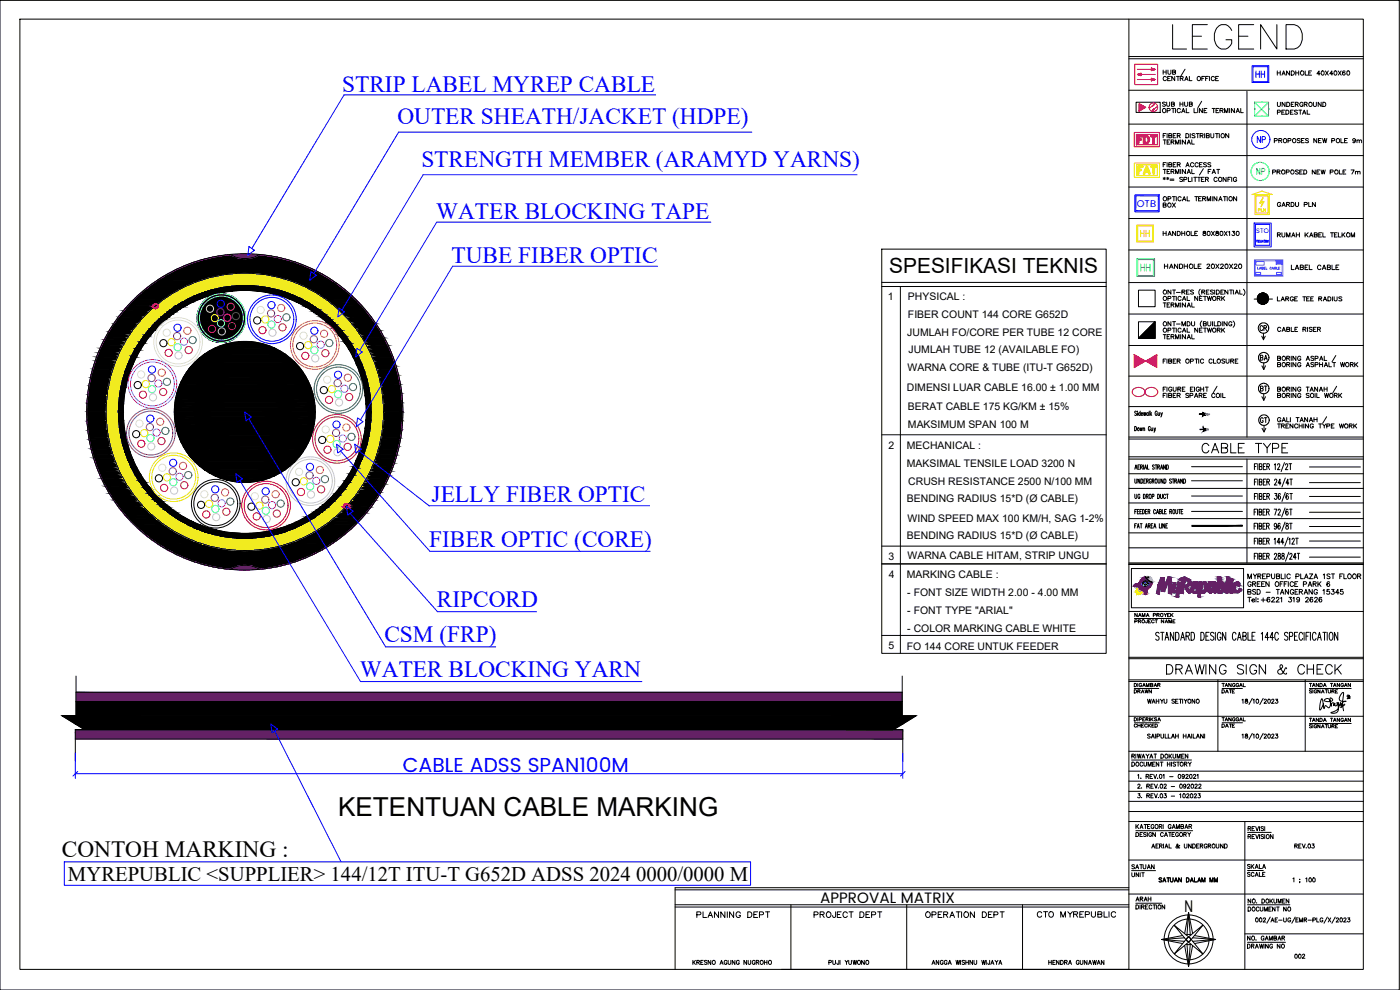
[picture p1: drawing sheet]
<svg xmlns="http://www.w3.org/2000/svg" width="420mm" height="297mm" viewBox="0 0 420 297" stroke-linecap="round" stroke-linejoin="round" font-family="sans-serif">
<defs><g id="words">
<text font-size="11.9" x="350.7" y="15.9">LEGEND</text>
<text font-size="7.8" x="101.5" y="245">KETENTUAN CABLE MARKING</text>
<g font-size="7" fill="#00f">
<text x="102.7" y="27.5">STRIP LABEL MYREP CABLE</text>
<text x="119.3" y="37.3">OUTER SHEATH/JACKET (HDPE)</text>
<text x="126.4" y="50.1">STRENGTH MEMBER (ARAMYD YARNS)</text>
<text x="130.9" y="65.7">WATER BLOCKING TAPE</text>
<text x="135.5" y="78.9">TUBE FIBER OPTIC</text>
<text x="129.5" y="150.5">JELLY FIBER OPTIC</text>
<text x="128.8" y="164.1">FIBER OPTIC (CORE)</text>
<text x="131.1" y="182.1">RIPCORD</text>
<text x="115.4" y="192.8">CSM (FRP)</text>
<text x="108" y="203.1">WATER BLOCKING YARN</text>
</g>
<text font-size="7" x="18.5" y="257">CONTOH MARKING :</text>
<text font-size="6.3" x="266.9" y="81.8">SPESIFIKASI TEKNIS</text>
<g font-size="6.2">
<text x="359.5" y="137.2">CABLE TYPE</text>
<text x="348.9" y="203.6">DRAWING SIGN &amp; CHECK</text>
<text x="20.4" y="264.2">MYREPUBLIC &lt;SUPPLIER&gt; 144/12T ITU-T G652D ADSS 2024 0000/0000 M</text>
</g>
<text font-size="6.1" fill="#00f" x="120.9" y="231.7">CABLE ADSS SPAN100M</text>
<text font-size="5.3" fill="#f00" x="340.4" y="44.1">FDT</text>
<text font-size="5.3" fill="#ffbf00" x="340.4" y="53.3">FAT</text>
<text font-size="5.3" fill="#ff7f00" x="341.1" y="72.3">HH</text>
<text font-size="5.3" fill="#0f0" x="341.1" y="82.5">HH</text>
<g font-size="4.9" fill="#00f">
<text x="375.7" y="24.3">HH</text>
<text x="376.1" y="44.1">NP</text>
</g>
<text font-size="4.9" fill="#0f0" x="376.1" y="53.6">NP</text>
<g font-size="4.9">
<text x="376.8" y="100.5">CR</text>
<text x="355.5" y="273.5">N</text>
<text x="207.8" y="276.6">PLANNING DEPT</text>
<text x="243.1" y="276.6">PROJECT DEPT</text>
<text x="276.6" y="276.6">OPERATION DEPT</text>
<text x="310.1" y="276.6">CTO MYREPUBLIC</text>
</g>
<text font-size="4.5" x="246.1" y="270.9">APPROVAL MATRIX</text>
<g font-size="4.4">
<text x="347.8" y="63.5">BOX</text>
<text x="377.1" y="109.4">BA</text>
<text x="377.1" y="118.5">BT</text>
<text x="377.1" y="128.1">GT</text>
<text x="339.7" y="271.6">ARAH</text>
</g>
<g font-size="4">
<text x="382.1" y="63.1">GARDU PLN</text>
<text x="339" y="209.2">DRAWN</text>
<text x="365.5" y="209.2">DATE</text>
<text x="365.5" y="219.4">DATE</text>
<text x="338.3" y="261.8">SATUAN</text>
<text x="373.2" y="261.8">SKALA</text>
<text x="338.3" y="264.2">UNIT</text>
<text x="387.3" y="288.6">002</text>
</g>
<text font-size="3.5" fill="#ff7f00" x="376.4" y="64.6">PLN</text>
<g font-size="3.1">
<text x="266.4" y="90.1">1</text>
<text x="272.5" y="95.4">FIBER COUNT 144 CORE G652D</text>
<text x="272.5" y="90.1">PHYSICAL :</text>
<text x="272.3" y="101">JUMLAH FO/CORE PER TUBE 12 CORE</text>
<text x="272.7" y="105.9">JUMLAH TUBE 12 (AVAILABLE FO)</text>
<text x="272.4" y="111.4">WARNA CORE &amp; TUBE (ITU-T G652D)</text>
<text x="272.2" y="117.4">DIMENSI LUAR CABLE 16.00 ± 1.00 MM</text>
<text x="272.5" y="123">BERAT CABLE 175 KG/KM ± 15%</text>
<text x="272.5" y="128.4">MAKSIMUM SPAN 100 M</text>
<text x="266.7" y="134.6">2</text>
<text x="272.2" y="134.7">MECHANICAL :</text>
<text x="272.2" y="140.1">MAKSIMAL TENSILE LOAD 3200 N</text>
<text x="272.6" y="145.7">CRUSH RESISTANCE 2500 N/100 MM</text>
<text x="272.2" y="150.6">BENDING RADIUS 15*D (Ø CABLE)</text>
<text x="272.2" y="161.7">BENDING RADIUS 15*D (Ø CABLE)</text>
<text x="272.4" y="156.5">WIND SPEED MAX 100 KM/H, SAG 1-2%</text>
<text x="266.7" y="167.9">3</text>
<text x="272.4" y="167.7">WARNA CABLE HITAM, STRIP UNGU</text>
<text x="266.7" y="173.3">4</text>
<text x="272.2" y="173.4">MARKING CABLE :</text>
<text x="272.3" y="178.8">- FONT SIZE WIDTH 2.00 - 4.00 MM</text>
<text x="272.3" y="184.2">- FONT TYPE &quot;ARIAL&quot;</text>
<text x="272.3" y="189.5">- COLOR MARKING CABLE WHITE</text>
<text x="266.7" y="194.8">5</text>
<text x="272.1" y="194.9">FO 144 CORE UNTUK FEEDER</text>
</g>
<text font-size="3.1" fill="#808080" x="360.9" y="130.2">6M</text>
<text font-size="3" fill="#00f" x="341.2" y="62">OTB</text>
<text font-size="2" fill="#00f" x="377" y="70">STO</text>
</g></defs>
<!-- layer: 0 -->
<g fill="none" stroke="#000" stroke-width=".3">
<path d="M0 .1h419.9v296.9h-419.9zM6 5.7h403.2v285.2h-403.2zM338.8 5.7v285.2h-104.3M338.8 27.1h70.4M338.8 37.2h70.4M349.1 21v1.3M349.1 21.6h.9M349.8 30.8l-.3-.2-.6 .2 .1 .3 .8 .4-.3 .4-.6-.2M350 21v1.3M350.1 23.2a.55 .55 0 0 0-.9 0 .55 .55 0 0 0 0 .8 .55 .55 0 0 0 .9-.1M350.1 30.6v.9l.4 .4 .5-.2v-1.1M350.3 33.2h.6l.3-.4-.3-.3h-.6v1.3"/>
<path d="M350.4 23.5h.5M350.5 21l.1 1.1 .3 .2 .5-.4v-.9M351.3 22.9h-.9v1.3h.9M351.6 31.2h.7l.2-.3-.4-.3h-.5v1.3l.8-.1 .1-.3-.4-.3M351.6 32.5h.9M351.9 21.6h.8l.1-.4-.9-.2v1.3l.9-.1v-.5l-.3-.1M352.1 32.5v1.3M352.6 22.9v1.3l-.9-1.3v1.3M352.8 32.5v1.3M353.1 22.9h.8M353.5 22.9v1.3M354.1 30.6v1.3"/>
<path d="M354.1 31.2h.9M354.2 23.5l.8-.1v-.3l-.8-.2v1.3M354.2 32.8a.55 .55 0 0 0-.8 0 .55 .55 0 0 0 0 .8 .55 .55 0 0 0 .8-.1M354.6 33.8l.5-1.3 .5 1.3M354.7 23.5l.4 .7M354.8 33.4h.7M355 30.6v1.3M355.5 30.6v.9l.4 .4 .5-.2v-1.1M355.6 24.2l.5-1.3 .5 1.3M355.6 20.8l-1.1 1.9M355.8 23.8h.6M356 32.5v1.3h.8"/>
<path d="M357 22.9v1.3h.7M357 31.2h.7l.1-.3-.3-.3h-.5v1.3l.8-.1v-.3l-.3-.3M358.4 32.5v1.3h.7M359.5 32.5v1.3M360.6 30.4l-1.1 1.9M360.7 23.5h.5M360.8 32.5v1.3l-.8-1.3v1.3M361.4 33.1h.5M361.5 22.9h-.8v1.3M361.8 23.5h.5M362.2 32.5h-.8v1.3h.8M362.7 22.9h-.9v1.3"/>
<path d="M363 22.9v1.3M363.8 32.5h.9M364.2 32.5v1.3M364.4 23.2a.53 .53 0 0 0-.7-.2 .53 .53 0 0 0-.2 .7 .48 .48 0 0 0 .4 .5 .48 .48 0 0 0 .5-.3M364.8 23.5h.5M365 33.1h.5M365.7 22.9h-.9v1.3h.9M365.8 32.5h-.8v1.3h.8M366.1 33.1h.8l.2-.3-.4-.3h-.6v1.3M366.6 33.1l.5 .7M367.5 33.8v-1.3l.5 1.3 .5-1.3v1.3M369 32.5v1.3"/>
<path d="M370.5 32.5v1.3l-.9-1.3v1.3M371 33.8l.5-1.3 .5 1.3M371.1 33.4h.7M372.4 32.5v1.3h.7M374.2 27.4v103.7M383.3 21.3v1.2M383.3 21.9h.9M383.4 30.7v1.1l.4 .1 .5-.3v-.9M383.4 33.7l.7-.1 .2-.3-.9-.3v1.3M384.2 21.3v1.2M384.7 33.6h.5M384.7 22.5l.5-1.2 .5 1.2"/>
<path d="M384.9 22.1h.6M385.5 33h-.8v1.3h.8M385.7 30.7v1.2l-.9-1.2v1.2M385.9 33h.5a.65 .65 0 0 1 .4 .7 .65 .65 0 0 1-.4 .6h-.5zM386.2 30.7h.4a.68 .68 0 0 1 .5 .6 .68 .68 0 0 1-.5 .6h-.4zM387 21.3v1.2l-.9-1.2v1.2M387.3 33.6h.5M387.5 21.3h.5a.66 .66 0 0 1 .5 .6 .66 .66 0 0 1-.5 .6h-.5zM387.5 31.3h.5M388.1 33h-.8v1.3h.8M388.4 30.7h-.9v1.2h.9M388.7 31.3l.8-.1 .1-.3-.3-.2h-.6v1.2"/>
<path d="M388.9 21.9h.9M388.9 21.3v1.2M389.2 31.3l.4 .6M389.4 33.2l-.4-.2-.5 .2v.3l.9 .4-.4 .4-.5-.2M389.8 33h.9M389.8 21.3v1.2M390.2 33v1.3M390.9 34.3l.5-1.3 .5 1.3M391 31a.55 .55 0 0 0-.8-.1 .55 .55 0 0 0 0 .8 .55 .55 0 0 0 .8 0l-.3-.2M391.1 33.9h.7M391.4 31.3l.9-.1v-.4l-.9-.1v1.2M391.7 21.3v1.2h.8"/>
<path d="M391.9 31.3l.4 .6M392.3 33v1.3h.8M392.8 21.9h.5M393.6 21.3h-.8v1.2h.8M394.2 30.7v.9l.3 .3 .5-.1 .1-1.1M396.2 22.1h-1l.7-.8v1.2M396.5 30.7v1.2l-.9-1.2v1.2M396.7 21.3a.58 .58 0 0 1 .7 .6 .58 .58 0 0 1-.7 .6l-.2-.5zM397 30.7a.71 .71 0 0 1 .8 .3 .71 .71 0 0 1 0 .8l-.8 .1zM397.8 21.3l.9 1.2M398.7 21.3l-.9 1.2M400 22.1h-.9l.6-.8v1.2"/>
<path d="M400.5 21.3a.59 .59 0 0 1 .7 .6 .59 .59 0 0 1-.7 .6l-.2-.5zM401.6 21.3l.9 1.2M402.5 21.3l-.9 1.2M403.6 21.4v-.1a.58 .58 0 0 0-.7 .5 .58 .58 0 0 0 .6 .7 .4 .4 0 0 0 0-.7 .4 .4 0 0 0-.6 .3M404.4 21.3a.59 .59 0 0 1 .7 .6 .59 .59 0 0 1-.7 .6l-.2-.5zM338.8 56.1h70.4M338.8 46.7h70.4M349.1 50.8h.9M349.1 53.4l.6 .3M349.1 42h.9M349.7 53.4l-.6 .3M349.9 48.8h-.8v1.3"/>
<path d="M349.9 40.1h-.8v1.2M350.1 53.4l.7 .3M350.3 40.1v1.2M350.3 48.8v1.3M350.3 51.5h.5M350.3 42.6h.5M350.4 53.2v.7M350.8 49.4l.7-.1 .2-.2-.4-.3h-.5v1.3l.8-.2 .1-.3-.4-.2M350.8 40.7l.8-.1 .1-.3-.4-.2h-.5v1.2h.7l.2-.4-.4-.2M350.8 53.4l-.7 .3M351.1 50.8h-.8v1.3h.8M351.1 42h-.8v1.3h.8"/>
<path d="M351.2 53.7h1.1M351.2 54.1h1.1M351.5 51.5l.8-.2v-.3l-.8-.2v1.3M351.5 42.6l.8-.1v-.4l-.8-.1v1.3M351.9 51.5l.4 .6M351.9 42.6l.4 .7M352.1 49.4h.5M352.1 40.7h.5M352.8 52.1v-1.3l.5 1.3 .5-1.3v1.3M352.8 43.3v-1.3l.5 1.3 .5-1.3v1.3M352.9 48.8h-.8v1.3h.8M352.9 40.1h-.8v1.2h.8"/>
<path d="M353.3 49.4l.8-.1 .1-.4-.9-.1v1.3M353.3 40.7l.9-.1v-.4l-.9-.1v1.2M353.8 49.4l.4 .7M353.8 40.7l.4 .6M354.3 42v1.3M354.3 50.8v1.3M354.9 53.4l-.3-.2-.6 .2 .1 .2 .8 .5-.3 .4-.6-.2M355 59.8h.7M355.3 53.9l.9-.2v-.4l-.9-.1v1.3M355.8 50.8v1.3l-1-1.3v1.3M355.8 42v1.3l-1-1.3v1.3M355.9 50.1l.5-1.3 .5 1.3"/>
<path d="M355.9 40.1a.71 .71 0 0 1 .8 .3 .71 .71 0 0 1 0 .8l-.8 .1zM356.1 49.6h.6M356.3 59v1.3h.7M356.3 52.1l.5-1.3 .5 1.3M356.3 43.3l.5-1.3 .5 1.3M356.4 51.7h.7M356.4 42.8h.7M356.7 53.2v1.3h.7M357.2 40.1v1.2M357.7 50.8v1.3h.7M357.7 42v1.3h.7M357.7 53.2v1.3"/>
<path d="M358.3 49.1a.51 .51 0 0 0-.6-.3 .51 .51 0 0 0-.4 .5v.3a.51 .51 0 0 0 .4 .5 .51 .51 0 0 0 .6-.3M358.3 53.2h.9M358.6 59h.9M358.6 40.3l-.3-.2-.6 .2 .2 .3 .6 .2v.5l-.8-.1M358.7 53.2v1.3M359 59v1.3M359 40.1h.9M359.4 53.2h.9M359.5 40.1v1.2M359.6 49.1a.48 .48 0 0 0-.6-.3 .48 .48 0 0 0-.4 .5v.3a.48 .48 0 0 0 .4 .5 .48 .48 0 0 0 .6-.3M359.7 59.6h.5M359.8 53.2v1.3"/>
<path d="M360 49.4h.5M360.2 40.7l.8-.1v-.4l-.8-.1v1.2M360.6 59h-.9v1.3h.9M360.6 53.8h.5M360.6 40.7l.5 .6M360.8 48.8h-.8v1.3h.8M360.9 59.6l.8-.1 .1-.4-.9-.1v1.3M361.1 50.6l-1.1 1.9M361.4 53.2h-.8v1.3h.8M361.4 59.6l.4 .7M361.5 40.1v1.2M361.8 53.8l.7-.1 .2-.2-.2-.3h-.7v1.3"/>
<path d="M362 40.7l.8-.1 .1-.3-.3-.2h-.6v1.2h.8l.1-.4-.3-.2M362.1 49l-.3-.2-.6 .2 .1 .3 .8 .4-.3 .4-.6-.2M362.2 53.8l.5 .7M362.6 51.5h.5M363.4 49l-.3-.2-.6 .2 .1 .3 .8 .4-.3 .4-.6-.2M363.4 40.1v1.1l.4 .1 .5-.3v-.9M363.4 50.8h-.8v1.3M363.8 52.1l.5-1.3 .5 1.3M363.8 59v1.3M363.9 51.7h.7M364.8 40.1h.9M365.2 50.8h.9"/>
<path d="M365.2 59v1.3l-.9-1.3v1.3M365.2 40.1v1.2M365.3 53.5a.56 .56 0 0 0-.8-.1 .56 .56 0 0 0 0 .8 .56 .56 0 0 0 .8 0M365.6 50.8v1.3M365.9 59.8h.7M365.9 40.1v1.2M367.2 59h.8M367.6 59v1.3M368 53.2v1.3l-.9-1.3v1.3M368.3 59v1.3M368.5 53.8h.5M368.8 40.1v1.2l-1-1.2v1.2"/>
<path d="M369.3 53.2h-.8v1.3M369.7 53.2v1.3M371.1 59v1.3l-.9-1.3v1.3M371.1 53.5a.54 .54 0 0 0-.7-.3 .54 .54 0 0 0-.2 .8 .49 .49 0 0 0 .4 .5 .49 .49 0 0 0 .5-.5h-.3M381.9 51.6h.8l.1-.4-.9-.2v1.2M382.4 42.2l.9-.1v-.4l-.9-.1v1.2M383.2 51.6l.8-.1 .2-.3-1-.2v1.2M383.7 51.6l.5 .6M383.8 42.1h.8v-.4l-.8-.1v1.2M384.3 42.1l.4 .7M386 51.6h.8l.1-.4-.9-.2v1.2M386.5 42.2l.9-.1v-.4l-.9-.1v1.2"/>
<path d="M389.7 51.2l-.4-.2-.5 .2v.2l.8 .4v.4l-.8-.1M390.1 51.6h.5M390.2 41.8l-.3-.2h-.5v.5l.7 .2 .1 .4-.3 .1-.6-.1M390.6 42.1h.5M390.9 51h-.8v1.2h.8M391.3 51h.4a.63 .63 0 0 1 .5 .6 .63 .63 0 0 1-.5 .6h-.4zM391.4 41.6h-.8v1.2h.8M392.7 41.8l-.3-.2-.6 .2 .1 .3 .7 .3v.4l-.8-.1M394.7 51v1.2l-.9-1.2v1.2M395.2 41.6v1.2l-.9-1.2v1.2M395.2 51.6h.5M395.7 42.1h.5"/>
<path d="M396.1 51h-.9v1.2h.9M396.5 51l.3 1.2 .3-1.2 .3 1.2 .3-1.2M396.5 41.6h-.8v1.2h.8M396.9 41.6l.4 1.2 .3-1.2 .3 1.2 .3-1.2M399.2 51.6h.8v-.5l-.8-.1v1.2M399.7 42.2l.8-.1v-.4l-.8-.1v1.2M402 51v1.2h.7M402.4 41.6v1.2h.8M403.1 51.6h.5M403.5 42.1h.5M403.9 51h-.8v1.2h.8M404.4 41.6h-.9v1.2h.9"/>
<path d="M405.5 51h.9l-.7 1.2M406.8 42a.43 .43 0 0 1-.5 .4 .43 .43 0 0 1-.3-.6 .43 .43 0 0 1 .7 0l-.1 1-.6-.1M406.8 51.6l.6-.1 .1 .7M406.8 51.4v.8M407.2 42.2l.3-.2 .4 .1v.7M407.2 42v.8M407.5 51.6l.6-.1 .1 .7M407.9 42.2l.4-.2 .3 .1v.7M69.1 76.3a8.4 8.4 0 0 0 8.7 .1M264.6 74.7h67.4v121.3h-67.4zM338.8 75h70.4M338.8 65.6h70.4"/>
<path d="M349.1 69.4v1.3M349.1 70h.9M350 69.4v1.3M350.5 70.7l.5-1.3 .5 1.3M350.7 70.3h.6M352.8 69.4v1.3l-.9-1.3v1.3M353.3 69.4h.5a.68 .68 0 0 1 .4 .6 .68 .68 0 0 1-.4 .7h-.5zM354.7 70h.9M354.7 69.4v1.3M354.8 60.3l.6-1.3 .5 1.3M355.6 69.4v1.3M357.5 69.4v1.3h.8"/>
<path d="M358.6 70h.5M359.4 69.4h-.8v1.3h.8M361.1 69.5v.2a.72 .72 0 0 1 .7 .9h-.7v-.5l.7-.4v-.2zM362.3 60.3v-1.3l.5 1.3 .5-1.3v1.3M363.6 69.4l.8 1.3M364.4 69.4l-.8 1.3M365 69.5v.3l.8 .5a.47 .47 0 0 1-.5 .4 .47 .47 0 0 1-.5-.4l.9-.6-.1-.2zM365.8 60.3l.5-1.3 .5 1.3M366.3 69.5a.59 .59 0 0 1 .7 .5 .59 .59 0 0 1-.7 .6l-.2-.5zM367.4 69.4l.9 1.3M368.3 69.4l-.9 1.3M368.7 69.6l.3-.2v1.3"/>
<path d="M369.8 69.4h.7l-.3 .5a.4 .4 0 0 1 .4 .4 .4 .4 0 0 1-.4 .4l-.5-.3M371.2 69.5a.59 .59 0 0 1 .7 .5 .59 .59 0 0 1-.7 .6l-.2-.5zM383.4 70.5l.8-.2v-.3l-.8-.2v1.3M383.8 70.5l.5 .6M384.7 69.8l.1 1.1 .3 .2 .5-.3v-1M386.1 71.1v-1.3l.5 1.3 .5-1.3v1.3M387.6 71.1l.6-1.3 .5 1.3M387.9 70.7h.6M389 69.8v1.3M389 70.5h1M390 69.8v1.3M391.7 69.8v1.3"/>
<path d="M392 70.4l.6 .7M392.6 69.8l-.9 .9M393 71.1l.5-1.3 .5 1.3M393.2 70.7h.7M394.4 70.5l.9-.2 .1-.2-.4-.3h-.6v1.3h.8l.2-.4-.4-.2M395.8 70.5h.5M396.6 69.8h-.8v1.3h.8M397 69.8v1.3h.8M399.3 69.8h.9M399.8 69.8v1.3M400.5 70.5h.5M401.3 69.8h-.8v1.3h.8"/>
<path d="M401.7 69.8v1.3h.8M402.8 69.8v1.3M403.1 70.4l.5 .7M403.6 69.8l-.8 .9M405.5 71.1v-1.3l.5 1.3 .5-1.3v1.3M264.6 86h67.4M264.6 84.7h67.4M270.2 86v110M338.8 94.2h70.4M338.8 84.8h70.4M341.7 87.1h5v4.9h-5zM349.1 90.9h.9"/>
<path d="M349.5 90.9v1.2M350.3 91.5h.5M350.5 89.6l.8-.1 .1-.4-.9-.2v1.3M350.5 99.1l.8-.1 .1-.3-.9-.2v1.2M351.1 90.9h-.8v1.2h.8M351.4 96.5v1.3l-.9-1.3v1.3M351.4 87v1.3l-.9-1.3v1.3M351.5 91.5l.8-.1v-.4l-.8-.1v1.2M351.8 88.9h1M351.8 98.5h1M351.9 91.5l.4 .6M351.9 96.5h.9"/>
<path d="M351.9 87h.9M352.3 88.9v1.3M352.3 98.5v1.2M352.3 87v1.3M352.3 96.5v1.3M352.8 92.1v-1.2l.5 1.2 .5-1.2v1.2M353 88.9v1.3M353 98.5v1.2M353.1 97.2h1.1M353.1 87.7h1.1M354.3 90.9v1.2M354.5 89.2a.48 .48 0 0 0-.6-.3 .48 .48 0 0 0-.4 .5 .54 .54 0 0 0 .2 .7 .54 .54 0 0 0 .7-.1l.1-.1"/>
<path d="M354.5 98.7a.48 .48 0 0 0-.6-.2 .48 .48 0 0 0-.4 .4 .54 .54 0 0 0 .2 .7 .54 .54 0 0 0 .7-.1l.1-.1M354.7 97.8v-1.3l.5 1.3 .6-1.3v1.3M354.7 87.6l.8-.1 .1-.3-.9-.2v1.3M354.8 90.2l.6-1.3 .5 1.3M354.8 99.7l.6-1.2 .5 1.2M355 89.7h.7M355 99.3h.7M355.2 87.6l.4 .7M355.8 90.9v1.2l-1-1.2v1.2M356.1 87.6h.5M356.3 88.9v1.3h.7M356.3 92.1l.5-1.2 .5 1.2"/>
<path d="M356.3 98.5v1.2h.7M356.3 96.5a.71 .71 0 0 1 .7 .3 .71 .71 0 0 1 0 .8l-.7 .2zM356.4 91.7h.7M356.9 87h-.8v1.3h.8M357.6 96.5v.9l.4 .4 .5-.4v-.9M357.7 90.9v1.2h.7M358.2 87.2l-.8-.1-.1 .3 .8 .4 .1 .3-.3 .2-.6-.2M359.5 88.9v1.3l-.9-1.3v1.3M359.5 98.5v1.2l-.9-1.2v1.2M360 99h.5M360 89.5h.5M360.2 86.8a1.27 1.27 0 0 0 0 1.9"/>
<path d="M360.7 96.3a1.2 1.2 0 0 0 0 1.9M360.7 87.6l.8-.1v-.4l-.8-.1v1.3M360.8 88.9h-.8v1.3h.8M360.8 98.5h-.8v1.2h.8M361.1 97.1l.8-.1 .1-.2-.3-.3h-.6v1.3l.8-.1 .1-.3-.3-.3M361.1 87.6l.5 .7M361.2 88.9h.9M361.2 98.5h.9M361.7 88.9v1.3M361.7 98.5v1.2M362 87.6h.5M362.3 88.9l.4 1.3 .3-1.3 .3 1.3 .3-1.3"/>
<path d="M362.3 98.5l.4 1.2 .3-1.2 .3 1.2 .3-1.2M362.5 96.5v.9l.3 .4 .6-.4v-.9M362.8 87h-.8v1.3h.8M363.9 96.5v1.3M364.2 87.2l-.8-.1-.1 .3 .7 .3 .2 .4-.4 .2-.5-.2M364.4 96.5v1.3h.8M364.5 87v1.3M365 87h.5a.63 .63 0 0 1 .4 .6 .63 .63 0 0 1-.4 .7h-.5zM365.3 89.5l.8-.1v-.4l-.8-.1v1.3M365.3 99l.8-.1v-.4h-.8v1.2M365.5 96.5h.4a.66 .66 0 0 1 .5 .6 .66 .66 0 0 1-.5 .7h-.4zM365.8 89.5l.4 .7"/>
<path d="M365.8 99l.4 .7M366.4 87.6h.5M366.6 88.9v1.3M366.6 98.5v1.2M366.8 96.5v1.3M366.9 89.4l.6 .8M366.9 99l.6 .7M367.2 87h-.8v1.3h.8M367.5 88.9l-.9 .8M367.5 98.5l-.9 .8M368.3 96.5v1.3l-1-1.3v1.3M368.5 87v1.3l-.9-1.3v1.3"/>
<path d="M369 87h.9M369.4 87v1.3M369.7 96.8a.48 .48 0 0 0-.5-.3 .48 .48 0 0 0-.4 .5 .54 .54 0 0 0 .2 .7 .54 .54 0 0 0 .7-.1v-.3h-.3M370.1 96.3a1.2 1.2 0 0 1 0 1.9M370.2 87v1.3M370.7 88.3l.5-1.3 .5 1.3M370.9 87.8h.6M372.1 87v1.3h.7M373.2 86.8a1.2 1.2 0 0 1 0 1.9M376.4 89.7h5.5M383.4 89.1v1.2h.7M384.4 98.5a.56 .56 0 0 0-.8-.1 .56 .56 0 0 0 0 .8 .56 .56 0 0 0 .8 0"/>
<path d="M384.5 90.3l.5-1.2 .5 1.2M384.6 89.9h.7M384.8 99.5l.5-1.3 .5 1.3M384.9 99h.7M385.9 89.6h.7l.2-.3-.9-.2v1.2M386.2 98.8l.7-.1 .1-.4-.8-.1v1.3l.8-.2v-.4l-.2-.1M386.3 89.6l.5 .7M387.5 98.2v1.3h.8M388.2 89.4a.48 .48 0 0 0-.6-.3 .48 .48 0 0 0-.4 .4 .54 .54 0 0 0 .2 .7 .54 .54 0 0 0 .7-.1l.1-.3h-.3M388.5 89.6h.5M388.6 98.8h.5M389.4 89.1h-.9v1.2h.9"/>
<path d="M389.4 98.2h-.8v1.3h.8M391 89.1h.9M391 98.8l.8-.1 .1-.4-.9-.1v1.3M391.4 89.1v1.2M391.5 98.8l.4 .7M392.1 89.6h.5M392.4 98.2v1.3M393 89.1h-.9v1.2h.9M393.4 89.6h.5M393.8 98.4l-.3-.2-.6 .2 .1 .3 .7 .3v.4l-.5 .1-.3-.2M394.2 89.1h-.8v1.2h.8M394.2 98.8h.5"/>
<path d="M395 98.2h-.8v1.3h.8M395.4 98.8l.8-.1v-.4l-.8-.1v1.3M395.8 89.6l.8-.1v-.4h-.8v1.2M395.9 98.8l.4 .7M396.2 89.6l.5 .7M397.1 90.3l.5-1.2 .5 1.2M397.3 89.9h.7M398.5 89.1h.5a.65 .65 0 0 1 .4 .6 .65 .65 0 0 1-.4 .6h-.5zM399.9 89.1v1.2M400.4 89.1v.8l.4 .4 .4-.2 .1-1M402.7 89.2l-.3-.1-.6 .1 .1 .3 .7 .3v.4l-.8-.1M338.8 103.7h70.4"/>
<path d="M338.8 112.8h70.4M349.1 108.3h.5M349.1 116.7h.5M349.1 118.6h.5M349.1 100.4h.9M349.5 100.4v1.3M349.9 107.7h-.8v1.3M349.9 116.1h-.8v1.3M349.9 118h-.8v1.3M350.2 107.7v1.3M350.2 116.1v1.3M350.2 118v1.3"/>
<path d="M350.3 101h.5M350.7 108.3h.8l.1-.4-.9-.2v1.3l.9-.1v-.5l-.3-.1M350.7 118.6l.9-.1v-.4l-.3-.1h-.6v1.3l.9-.1v-.5l-.3-.1M351.1 100.4h-.8v1.3h.8M351.5 101h.7l.1-.5-.8-.1v1.3M351.7 116.4a.54 .54 0 0 0-.7-.2 .54 .54 0 0 0-.3 .7 .49 .49 0 0 0 .5 .5 .49 .49 0 0 0 .5-.5h-.3M351.9 101l.4 .7M352.1 116.1v1.1l.4 .2 .5-.4v-.9M352.1 108.3h.5M352.1 118.6h.5M352.8 101.7v-1.3l.5 1.3 .5-1.3v1.3M352.9 107.7h-.8v1.3h.8"/>
<path d="M352.9 118h-.8v1.3h.8M353.3 108.3h.8l.1-.3-.1-.2-.8-.1v1.3M353.3 118.6h.8l.1-.3-.3-.3h-.6v1.3M353.5 116.7h.7l.1-.4-.8-.2v1.3M353.7 108.3l.5 .7M353.7 118.6l.5 .7M353.9 116.7l.5 .7M354.3 100.4v1.3M354.8 116.7h.5M355.6 116.1h-.8v1.3h.8M355.8 100.4v1.3l-1-1.3v1.3M356.3 101.7l.5-1.3 .5 1.3"/>
<path d="M356.4 101.2h.7M356.7 118.2l-.3-.2-.4 .1-.1 .3 .7 .3 .1 .4-.3 .2-.5-.2M357.1 118.7l.8-.1 .1-.5-.9-.1v1.3M357.3 108.4l.8-.1v-.4l-.8-.2v1.3M357.3 116.7h.5M357.7 100.4v1.3h.7M358.1 116.1h-.8v1.3h.8M358.5 119.3l.5-1.3 .5 1.3M358.5 116.1v1.3M358.6 107.7h.9M358.7 118.9h.6M359.1 107.7v1.3"/>
<path d="M359.7 107.7v1.3M359.9 118.6l.8-.1v-.4l-.8-.1v1.3M360 116.4a.56 .56 0 0 0-.9 0 .56 .56 0 0 0 0 .8 .56 .56 0 0 0 .9-.1v-.2h-.4M360.3 116.7h.9M360.3 116.1v1.3M360.3 118.6l.5 .7M361.2 108a.56 .56 0 0 0-.8-.1 .56 .56 0 0 0 0 .9 .56 .56 0 0 0 .8-.1M361.2 116.1v1.3M361.2 118.6h.5M361.7 116.1h.9M362.1 118h-.9v1.3h.9M362.2 116.1v1.3"/>
<path d="M363.8 108a.48 .48 0 0 0-.6-.3 .48 .48 0 0 0-.4 .5 .53 .53 0 0 0 .3 .7 .53 .53 0 0 0 .7-.2M364.2 107.7v1.3h.8M364.6 118.3a.55 .55 0 0 0-.8 0 .55 .55 0 0 0 0 .8 .55 .55 0 0 0 .8-.1M365.3 115.9l-1.2 1.9M366.4 118v1.3M366.9 118v1.3h.8M367.6 107.9l-.8-.1-.1 .3 .8 .3 .1 .4-.4 .2-.5-.2M368 107.7v1.1l.3 .2 .6-.4v-.9M369.4 108.3h.7l.1-.4-.8-.2v1.3M369.8 108.3l.4 .7M370.7 108.3h.5M371.5 107.7h-.8v1.3h.8"/>
<path d="M383.4 116.7h.8l.1-.4-.9-.2v1.3l.9-.1v-.4l-.3-.2M383.4 118.6l.9-.1v-.4l-.3-.1h-.6v1.3l.9-.1v-.5l-.3-.1M383.4 107.5l.9-.1v-.4l-.9-.1v1.2l.9-.1v-.4l-.3-.1M383.4 109.4l.8-.1 .1-.4-.9-.1v1.3l.9-.2v-.4l-.3-.1M386.2 116.7h.7l.1-.4-.8-.2v1.3M386.2 118.6l.8-.1v-.4l-.8-.1v1.3M386.2 107.5l.8-.1v-.4l-.8-.1v1.2M386.2 109.4l.7-.1 .1-.4-.8-.1v1.3M386.6 116.7l.5 .7M386.6 118.6l.5 .7M386.6 107.5l.5 .6M386.6 109.4l.5 .7"/>
<path d="M387.5 106.9v1.2M387.5 108.8v1.3M387.5 116.1v1.3M387.5 118v1.3M388.9 116.1v1.3l-.9-1.3v1.3M388.9 118v1.3l-.9-1.3v1.3M388.9 106.9v1.2l-.9-1.2v1.2M388.9 108.8v1.3l-.9-1.3v1.3M390.4 116.4a.56 .56 0 0 0-.8 0 .56 .56 0 0 0 0 .8 .56 .56 0 0 0 .8-.1v-.2h-.3M390.4 118.3a.55 .55 0 0 0-.8 0 .55 .55 0 0 0 0 .8 .55 .55 0 0 0 .8-.1v-.2h-.3M390.4 107.2a.55 .55 0 0 0-.8-.1 .55 .55 0 0 0 0 .8 .55 .55 0 0 0 .8 0v-.2h-.3M390.4 109.1a.56 .56 0 0 0-.8-.1 .56 .56 0 0 0 0 .8 .56 .56 0 0 0 .8 0v-.3h-.3"/>
<path d="M392 108.1l.5-1.2 .5 1.2M392 110.1l.5-1.3 .5 1.3M392 116.1h.9M392.2 107.7h.6M392.2 109.6h.6M392.4 116.1v1.3M392.9 118.2l-.3-.2-.6 .2 .1 .3 .7 .2v.5l-.8-.1M393.1 117.4l.6-1.3 .5 1.3M393.3 117h.7M394.3 107.1l-.3-.2-.5 .1-.1 .3 .8 .3 .1 .4-.3 .1-.6-.1M394.3 109l-.8-.2-.1 .4 .8 .3 .1 .3-.3 .3-.6-.3M394.7 107.6l.8-.2v-.4l-.8-.1v1.2"/>
<path d="M394.7 109.4l.8-.1v-.4l-.8-.1v1.3M394.7 118v1.3M395.2 118v1.3h.7M395.4 116.1v1.3l-.9-1.3v1.3M395.9 117.4l.6-1.3 .5 1.3M396 108.1l.5-1.2 .5 1.2M396 108.8v1.3M396 109.4h.9M396.2 117h.6M396.2 107.7h.6M396.9 108.8v1.3M397.4 116.7h.9"/>
<path d="M397.4 116.1v1.3M397.4 106.9v1.2h.8M397.4 110.1l.5-1.3 .5 1.3M397.5 118l.3 1.3 .3-1.3 .3 1.3 .4-1.3M397.6 109.6h.7M398.3 116.1v1.3M398.8 108.8v1.3h.8M399.9 108.8h.9M400.4 108.8v1.3M400.4 118.6l.9-.1v-.4l-.9-.1v1.3M400.9 118.6l.4 .7M400.9 106.7l-1.1 1.9"/>
<path d="M401.2 115.9l-1.2 1.9M401.8 118v1.3M402.1 118.6l.6 .7M402.3 108.8l.3 1.3 .3-1.3 .4 1.3 .3-1.3M402.7 118l-.9 .9M405.3 109.4l.7-.1 .1-.3-.1-.2h-.7v1.3M405.7 109.4l.4 .7M406.6 108.8v1.3M406.9 109.3l.6 .8M407.5 108.8l-.9 .8M264.6 130.5h67.4M338.8 137.7h70.4"/>
<path d="M338.8 131.7h70.4M338.8 137.1h70.4M338.8 122h70.4M338.8 131.1h70.4M340.5 128a.64 .64 0 0 1 .6 .6 .64 .64 0 0 1-.6 .6zM341.1 123.6a.3 .3 0 0 0-.5-.2 .3 .3 0 0 0 .1 .5l.3 .2 .1 .4-.2 .2-.4-.2M341.3 123.4h.1M341.4 123.8v.9M342 139.5h-.5v1.3h.5M342.2 128.4l.1 .8 .2-.8 .1 .8 .2-.8M342.2 124l-.1-.1a.35 .35 0 0 0-.4 .3 .35 .35 0 0 0 .5 .3M342.2 123.3v1.4"/>
<path d="M342.4 124.1h.5v-.2a.35 .35 0 0 0-.5 .3 .35 .35 0 0 0 .5 .3M343.1 128.6l.4-.2v.8M343.1 128.4v.8M343.2 139.5v1.3M343.2 123.8l.2 .9 .1-.9 .2 .9 .1-.9M344.4 139.5v1.3h.4M344.6 124l-.1-.1a.35 .35 0 0 0-.4 .3 .35 .35 0 0 0 .5 .3M344.6 123.8v.9M344.9 123.3v1.4M345.2 123.3v1.4M345.2 128.3a.32 .32 0 0 0-.4-.3 .32 .32 0 0 0-.2 .4v.4a.33 .33 0 0 0 .3 .4 .33 .33 0 0 0 .3-.4h-.1M345.4 124.1l.3 .6"/>
<path d="M345.5 128.4v.8l.4-.2M345.6 123.8l-.4 .6M345.9 128.4v.8M346.3 128.4l.3 .8 .2-.8M346.4 139.7a.3 .3 0 0 0-.5-.1 .3 .3 0 0 0 .1 .5l.3 .1 .1 .4-.2 .2-.3-.2M346.6 129.2l-.3 .5M346.7 139.5h.6M347 139.5v1.3M347.3 123.7a.34 .34 0 0 0-.4-.3 .34 .34 0 0 0-.2 .5l.2 .8 .4-.3-.2-.3M347.6 123.8v.8l.4-.2M348 123.8v.9M348.4 123.8l.2 .9 .3-.9"/>
<path d="M348.6 124.7l-.3 .4M349.8 139.5v1.3l-.6-1.3v1.3M350.1 139.5a.66 .66 0 0 1 .6 .6 .66 .66 0 0 1-.6 .7zM374.2 137.7v31.2M376.5 140h.4M377.2 139.1h-.7v1.8M377.5 139.1v1.8M378 140l.6-.1v-.7l-.6-.1v1.8l.6-.1 .1-.5-.2-.3M379.1 140h.5M379.9 139.1h-.8v1.8h.8M380.2 140l.7-.1v-.7l-.7-.1v1.8M380.6 140l.4 .9"/>
<path d="M382.4 139.5l.3-.4v1.8M383.4 139.6l.1-.3a.39 .39 0 0 1 .5 0 .39 .39 0 0 1 0 .5l-.6 1.1h.7M383.4 127.2h.9M383.8 127.2v1.2M384.4 125.6a.54 .54 0 0 0-.7-.3 .54 .54 0 0 0-.3 .8 .49 .49 0 0 0 .5 .5 .49 .49 0 0 0 .5-.5h-.4M384.6 127.8l.8-.1v-.4l-.8-.1v1.2M384.8 126.6l.5-1.3 .5 1.3M384.9 126.1h.7M385 127.8l.4 .6M385.5 138.8l-1 2.7M385.8 139.6v-.3a.39 .39 0 0 1 .6 0 .39 .39 0 0 1 0 .5l-.7 1.1h.8M385.9 127.8h.5"/>
<path d="M386.2 125.3v1.3h.7M386.7 127.2h-.8v1.2h.8M387.3 125.3v1.3M387.3 139.1v1.8M388 127.2v1.2l-.9-1.2v1.2M389 125.3h.9M389.4 125.3v1.3M389.5 127.5a.55 .55 0 0 0-.8-.1 .55 .55 0 0 0 0 .8 .55 .55 0 0 0 .8-.1M389.9 127.8h.9M389.9 127.2v1.2M390.1 126.6l.6-1.3 .5 1.3M390.3 126.1h.6"/>
<path d="M390.8 127.2v1.2M391.3 127.2v1.2M392.4 125.3v1.3l-.9-1.3v1.3M392.7 127.2v1.2l-.9-1.2v1.2M392.9 126.6l.5-1.3 .6 1.3M393.1 126.1h.7M394.2 127.5a.55 .55 0 0 0-.8-.1 .55 .55 0 0 0 0 .8 .55 .55 0 0 0 .8-.1v-.1h-.4M394.3 125.3v1.3M394.3 125.9h1M395.3 125.3v1.3M395.8 127.2h.9M396.2 127.2v1.2"/>
<path d="M396.9 127.2l.5 .6 .5-.6M397.4 127.8v.6M398.1 125l-1.1 2M398.2 127.8h.7l.1-.5-.8-.1v1.2M399.5 127.8h.5M400.4 127.2h-.9v1.2h.9M402 127.2l.3 1.2 .3-1.2 .3 1.2 .4-1.2M404.9 127.8l.9-.1v-.4l-.9-.1v1.2M405.4 127.8l.4 .6M406.3 127.2v1.2M406.6 127.7l.6 .7M407.2 127.2l-.9 .8"/>
<path d="M338.8 150.9h70.4M338.8 146.5h70.4M338.8 142.1h70.4M338.8 155.6h70.4M338.8 159.9h70.4M340.5 157.8h.4M340.6 143.7v.9l.2 .4 .3-.2 .1-1.1M340.6 140.8l.3-1.3 .3 1.3M340.6 148.3v.9l.2 .4 .3-.2 .1-1.1M340.6 153.5h.3M340.7 140.4h.4M341.1 157.1h-.6v1.3"/>
<path d="M341.1 152.9h-.5v1.3M341.3 158.4l.3-1.3 .3 1.3M341.3 153.5h.4M341.4 158h.4M341.5 140.1h.3M341.9 152.9h-.6v1.3h.6M342.1 143.7v1.3l-.6-1.3v1.3M342.1 148.6l-.2-.3a.71 .71 0 0 0-.4 .6 .71 .71 0 0 0 .4 .7l.2-.3-.2-.2M342.1 153.5h.3M342.2 157.1h.6M342.3 140.1h.5v-.5l-.5-.1v1.3M342.4 143.7a.64 .64 0 0 1 .6 .6 .64 .64 0 0 1-.6 .7z"/>
<path d="M342.5 157.1v1.3M342.6 140.1l.3 .7M342.6 152.9h-.5v1.3h.5M342.9 152.9a.66 .66 0 0 1 .6 .6 .66 .66 0 0 1-.6 .7zM343.2 148.3a.66 .66 0 0 1 .5 .6 .66 .66 0 0 1-.5 .7zM343.3 144.3h.3M343.5 140.8l.3-1.3 .3 1.3M343.6 140.4h.4M343.7 158.4l.3-1.3 .3 1.3M343.7 153.5h.4M343.8 143.7h-.5v1.3h.5M343.8 158h.4"/>
<path d="M344 148.9l.6-.1-.1-.5h-.5v1.3M344 144.3l.6-.1v-.5h-.6v1.3M344.3 152.9h-.6v1.3h.6M344.3 148.9l.3 .7M344.3 144.3l.3 .7M344.6 153.5l.5-.1-.1-.5h-.4v1.3M344.6 157.8l.5-.2v-.4l-.5-.1v1.3M344.8 153.5l.3 .7M344.9 157.8l.3 .6M345 148.3h.1a.71 .71 0 0 1 .4 .6 .71 .71 0 0 1-.4 .7 1.01 1.01 0 0 1-.1-1.3zM345.5 157.8h.3M345.5 144l-.2-.3a.63 .63 0 0 0-.4 .7 .63 .63 0 0 0 .5 .5l.1-.4h-.2"/>
<path d="M345.8 144.3h.5v-.6h-.5v1.3M345.8 149l.5-.1v-.6h-.5v1.3M346 157.1h-.5v1.3h.5M346.1 144.3l.2 .7M346.2 158.4l.4-1.3 .3 1.3M346.4 158h.4M346.8 143.7h.1a.63 .63 0 0 1 .4 .7 .63 .63 0 0 1-.5 .5l-.2-.4zM346.8 153.2l-.2-.3a.74 .74 0 0 0 0 1.3l.2-.3M347 154.2l.4-1.3 .3 1.3M347.2 153.7h.4M347.4 140.1h.5v-.5l-.5-.1v1.3M347.4 148.3a.66 .66 0 0 1 .6 .6 .66 .66 0 0 1-.6 .7z"/>
<path d="M347.6 143.7v.9l.2 .4 .3-.2v-1.1M347.7 140.1l.3 .7M347.9 157.1v1.3h.5M347.9 153.5l.6-.1-.1-.5h-.5v1.3l.6-.2-.2-.5M348.3 140.8l.3-1.3 .4 1.3M348.3 148.3v.9l.2 .4 .3-.2 .1-1.1M348.4 140.4h.4M348.6 157.1v1.3M348.8 152.9v1.3h.5M349 143.7v1.3l-.6-1.3v1.3M349.3 143.7a.64 .64 0 0 1 .6 .6 .64 .64 0 0 1-.6 .7zM349.5 153.5h.3"/>
<path d="M349.5 157.1v1.3l-.5-1.3v1.3M349.8 148.6l-.2-.3a.71 .71 0 0 0-.5 .6 .71 .71 0 0 0 .5 .7l.2-.3M349.9 157.8h.3M350.1 152.9h-.6v1.3h.6M350.1 148.3h.5M350.4 148.3v1.3M350.4 157.1h-.5v1.3h.5M351.1 153.5l.5-.1v-.5h-.5v1.3M351.4 153.5l.3 .7M351.6 143.9a.31 .31 0 0 0-.5-.2 .31 .31 0 0 0 0 .5l.3 .2a.32 .32 0 0 1 .1 .5 .32 .32 0 0 1-.5-.1M351.8 143.7h.6M352.1 152.9h.1a.71 .71 0 0 1 .4 .6 .71 .71 0 0 1-.4 .7l-.2-.5z"/>
<path d="M352.1 143.7v1.3M352.6 144.3l.5-.1v-.5h-.5v1.3M352.8 152.9v.9l.3 .4 .3-.2v-1.1M352.8 144.3l.3 .7M353.4 145l.3-1.3 .4 1.3M353.5 144.6h.4M353.7 152.9h.6M354 152.9v1.3M354.5 153.5h.3M354.9 143.7v1.3l-.6-1.3v1.3M355 152.9h-.5v1.3h.5M355.2 143.7a.64 .64 0 0 1 .6 .6 .64 .64 0 0 1-.6 .7z"/>
<path d="M357.6 144.3h15.3M357.6 140h15.3M357.6 148.8h15.3M357.6 153.4h15.3M376.4 153.6h.5M376.4 157.8h.5M376.5 144.6h.4M376.5 148.9h.4M377.1 152.8h-.7v1.7M377.1 157h-.7v1.8M377.2 143.7h-.7v1.8M377.2 148.1h-.7v1.7"/>
<path d="M377.4 152.8v1.7M377.4 157v1.8M377.5 143.7v1.8M377.5 148.1v1.7M377.9 153.6l.6-.1v-.6l-.6-.1v1.7h.6l.2-.5-.3-.4M377.9 157.8h.6v-.7l-.6-.1v1.8l.6-.1 .2-.5-.3-.4M378 144.6l.6-.1v-.7l-.6-.1v1.8l.6-.1 .1-.5-.2-.3M378 148.9l.6-.1v-.6l-.6-.1v1.7h.6l.1-.5-.2-.4M379.1 153.6h.4M379.1 157.8h.4M379.1 144.6h.5M379.1 148.9h.5"/>
<path d="M379.8 152.8h-.7v1.7h.7M379.8 157h-.7v1.8h.7M379.9 143.7h-.8v1.8h.8M379.9 148.1h-.8v1.7h.8M380.1 153.6l.8-.2-.1-.5-.7-.1v1.7M380.1 157.8h.7l.1-.6-.8-.2v1.8M380.2 144.6l.7-.1v-.7l-.7-.1v1.8M380.2 148.9l.7-.1v-.6l-.7-.1v1.7M380.5 153.6l.4 .9M380.5 157.8l.4 1M380.6 144.6l.4 .9M380.6 148.9l.4 .9"/>
<path d="M382.4 152.8h.8l-.6 1.7M382.5 144.2l.1-.3a.38 .38 0 0 1 .5 0 .38 .38 0 0 1 0 .5l-.7 1.1h.8M382.6 148.1h.6l-.3 .6a.49 .49 0 0 1 .4 .8 .49 .49 0 0 1-.9 0M383.1 157.6l-.2 .4a.47 .47 0 0 1-.5-.4 .47 .47 0 0 1 .5-.5l.2 1.3-.3 .4-.4-.3M383.6 153.2v-.3a.38 .38 0 0 1 .6 0 .38 .38 0 0 1 0 .5l-.7 1.1h.8M384.2 157.3l-.2-.3a1.1 1.1 0 0 0-.1 1.8 .53 .53 0 0 0 .4-.6 .53 .53 0 0 0-.6-.4l-.2 .4M384.3 148.3l-.3-.2a1.13 1.13 0 0 0 0 1.7 .52 .52 0 0 0 .3-.6 .52 .52 0 0 0-.5-.4l-.2 .5M384.4 144.9h-.8l.5-1.2v1.8M385.7 152.4l-1.1 2.7M385.7 156.7l-1.1 2.7M385.7 143.4l-1 2.7M385.7 147.7l-1 2.7"/>
<path d="M386 157.1v.5a.56 .56 0 0 1 .7 .5 .56 .56 0 0 1-.7 .6 .73 .73 0 0 1 .5-1.1v-.5zM386.5 153l-.2-.2a1.1 1.1 0 0 0 0 1.7 .53 .53 0 0 0 .3-.6 .53 .53 0 0 0-.6-.4l-.1 .5M386.6 148.3l-.2-.2a1.13 1.13 0 0 0-.1 1.7 .52 .52 0 0 0 .4-.6 .52 .52 0 0 0-.6-.4l-.1 .5M386.8 144.9h-.8l.5-1.2v1.8M387 152.8h.8M387 157h.8M387.1 143.7h.8M387.1 148.1h.8M387.4 152.8v1.7M387.4 157v1.8M387.5 143.7v1.8M387.5 148.1v1.7"/>
<path d="M393 158h15.3M393 149h15.3M393 140.1h15.3M393 144.8h15.3M393 153.7h15.3M77.8 170.8a8.4 8.4 0 0 0-8.7 .1M264.6 163.9h67.4M264.6 169.2h67.4M338.8 169.3h70.4h-70.4M338.8 164.4h70.4M338.8 168.9h70.4M339.6 170.6h33.6v11.8h-33.6z"/>
<path d="M343.4 175.3h.7a.35 .35 0 0 1-.4 .3 .35 .35 0 0 1-.3-.3zM343.7 173l1.1 1.4 .9 .4M343.9 173l.5 .8 1.4 .8M344.4 173.1l.4 .1zM374.5 173.6v-1.4l.5 1.4 .6-1.4v1.4M374.5 177.6l.9-.2 .1-.2-.4-.3h-.6v1.4l.9-.1 .1-.4-.4-.2M374.5 179.2h1M374.9 179.2v1.4M375.5 174.9a.52 .52 0 0 0-.6-.4 .52 .52 0 0 0-.4 .6 .6 .6 0 0 0 .2 .7 .6 .6 0 0 0 .8 0v-.4h-.3M375.9 175.2h.8l.1-.5-.9-.2v1.5M376.1 172.2l.5 .7 .6-.7M376.4 175.2l.5 .8"/>
<path d="M376.4 162.3h.5M376.4 166.9h.5M376.6 172.9v.7M376.9 177.1l-.4-.2-.6 .2 .1 .3 .8 .3-.1 .6-.8-.2M376.9 179.2v1.4M377.1 161.5h-.7v1.8M377.1 166h-.7v1.8M377.3 176.9h.4a.78 .78 0 0 1 .5 .7 .78 .78 0 0 1-.5 .7h-.4zM377.3 175.2h.6M377.4 161.5v1.8M377.4 166v1.8M377.5 172.9l.8-.1 .1-.5-.9-.1v1.4"/>
<path d="M377.5 179.7h.1M377.9 162.3l.7-.1-.1-.6-.6-.1v1.8l.7-.2v-.6l-.2-.2M377.9 166.9l.7-.2-.1-.6-.6-.1v1.8l.7-.2v-.6l-.2-.1M378 172.9l.4 .7M378.2 174.5h-.9v1.5h.9M378.6 175.2h.6M378.9 172.9h.5M379.1 162.3h.4M379.1 166.9h.4M379.1 179.4v1.2M379.5 174.5h-.9v1.5h.9M379.8 172.2h-.9v1.4h.9"/>
<path d="M379.8 161.5h-.7v1.8h.7M379.8 166h-.7v1.8h.7M380 177.7h1.2M380.2 162.3l.6-.1v-.6l-.6-.1v1.8M380.2 166.9l.6-.1v-.7l-.6-.1v1.8M380.2 173l.9-.2v-.5l-.9-.1v1.4M380.5 162.3l.4 1M380.5 166.9l.4 .9M380.9 174.5v1.5l-1-1.5v1.5M381.1 179.4l-.1-.1a.66 .66 0 0 0-.8 .6 .66 .66 0 0 0 .7 .7 .45 .45 0 0 0 0-.8 .45 .45 0 0 0-.7 .4M381.6 172.2v1l.4 .4 .6-.4v-1M381.7 179.6l.2-.4 .6 .3-.9 1.1h1"/>
<path d="M382.4 161.8l.3-.3v1.8M382.4 166.4a.39 .39 0 0 1 .6-.3 .39 .39 0 0 1 .1 .6l-.7 1.1h.8M382.8 174.7a.63 .63 0 0 1 1 .5 .63 .63 0 0 1-1 .6zM383 179.6l.3-.4 .5 .3-.9 1.1h1M383 176.9h1M383.1 172.9l.8-.1 .1-.5-.9-.1v1.4l.9-.1v-.3l-.3-.3M383.5 176.9v1.4M383.6 166.1v.5a.6 .6 0 0 1 .7 .5 .6 .6 0 0 1-.5 .7 .66 .66 0 0 1-.2-.8 .66 .66 0 0 1 .6-.4v-.5zM384.1 162.7h-.8l.6-1.2v1.8M384.2 175.2h.5M384.3 178.3l.5-1.4 .5 1.4M384.3 179.5l.3-.3v1.4"/>
<path d="M384.5 177.8h.6M384.5 172.2v1.4h.8M384.8 166.1v.5a.56 .56 0 0 1 .6 .6 .56 .56 0 0 1-.6 .5 .73 .73 0 0 1 .5-1.1v-.5zM385.1 174.5h-.9v1.5M385.3 162.7h-.9l.6-1.2v1.8M385.4 175.2h.6M385.7 172.2v1.4M386.3 174.5h-.9v1.5M386.6 161.1l-1 2.8M386.6 174.5v1.5M386.7 176.9v1.4l-1-1.4v1.4M386.8 161.8l.3-.3v1.8"/>
<path d="M386.8 165.7l-1 2.7M386.8 179.2h.8l-.4 .5a.48 .48 0 0 1 .3 .8 .48 .48 0 0 1-.8-.1M387.1 166.4v-.2a.38 .38 0 0 1 .6-.1 .38 .38 0 0 1 0 .6l-.7 1.1h.8M387.2 172.5a.52 .52 0 0 0-.6-.3 .52 .52 0 0 0-.4 .5 .6 .6 0 0 0 .2 .8 .6 .6 0 0 0 .8-.1v-.1M387.8 161.9v-.2a.38 .38 0 0 1 .6-.1 .38 .38 0 0 1 0 .6l-.7 1.1h.8M388 179.5l.4-.3v1.4M388.2 174.9a.52 .52 0 0 0-.6-.4 .52 .52 0 0 0-.4 .6v.3a.52 .52 0 0 0 .4 .6 .52 .52 0 0 0 .6-.4M388.2 177.2a.52 .52 0 0 0-.5-.3 .52 .52 0 0 0-.5 .5v.3a.51 .51 0 0 0 .5 .6 .51 .51 0 0 0 .5-.6h-.3M388.6 175.2h.5M388.7 177.6h.5M388.8 161.5h.8M388.9 173l.9-.2v-.5l-.9-.1v1.4"/>
<path d="M389 167.2h-.8l.5-1.2v1.8M389.2 161.5v1.8M389.3 166h.8M389.5 174.5h-.9v1.5h.9M389.6 176.9h-.9v1.4h.9M389.7 166v1.8M389.9 177.6h.7l.3-.4-.3-.3h-.7v1.4M390 179.7a.45 .45 0 0 1-.6 .4 .45 .45 0 0 1-.2-.7 .45 .45 0 0 1 .7 0l.1 .6-.2 .6h-.5l-.1-.2M390.4 172.2v1.4h.8M390.4 177.6l.5 .7M391.2 175.3h.6l.3-.5-.3-.3h-.6v1.5M391.4 178.3l.5-1.4 .6 1.4"/>
<path d="M391.5 173.6l.5-1.4 .6 1.4M391.6 177.8h.7M391.7 173.2h.7M391.8 179.6l.2-.3 .6 .1-.1 .5-.7 .7h.9M392.6 176l.5-1.5 .6 1.5M392.8 175.5h.7M393 172.2h1l-1 1.4h1M393 162.3h15.3M393 167.2h15.3M393.8 176.9v1.4l-.9-1.4v1.4M394 179.4l-.1-.1a.7 .7 0 0 0-.9 .5 .7 .7 0 0 0 .5 .8 .44 .44 0 0 0 .5-.4 .44 .44 0 0 0-.4-.5 .44 .44 0 0 0-.5 .5M394.1 175.2h.8l.1-.5-.9-.2v1.5"/>
<path d="M394.3 173.6l.6-1.4 .5 1.4M394.5 179.6l.2-.3 .6 .1-.1 .5-.7 .7h.9M394.5 173.2h.7M394.5 175.2l.5 .8M395.4 177.2a.52 .52 0 0 0-.6-.3 .52 .52 0 0 0-.5 .5v.3a.51 .51 0 0 0 .5 .6 .51 .51 0 0 0 .6-.6h-.4M395.5 174.5v1.5M395.9 175.2l.6 .8M396.5 174.5l-1 1M396.7 179.4l-.1-.1a.7 .7 0 0 0-.9 .5 .7 .7 0 0 0 .5 .8 .44 .44 0 0 0 .5-.4 .44 .44 0 0 0-.4-.5 .44 .44 0 0 0-.4 .5M397 177.2l.4-.3v1.4M397.1 172.5l.4-.3v1.4M398.9 176.9h-.6l-.1 .6a.49 .49 0 0 1 .8 0 .49 .49 0 0 1-.1 .7 .49 .49 0 0 1-.8-.2"/>
<path d="M399 174.7l-.1-.1a.7 .7 0 0 0-.8 .5 .7 .7 0 0 0 .5 .9 .44 .44 0 0 0 .5-.4 .44 .44 0 0 0-.4-.5 .44 .44 0 0 0-.5 .4M399.2 172.4l-.4-.2-.6 .2 .2 .3 .8 .5-.4 .4-.6-.2M399.6 172.2h.9M399.6 176.9h.8l-.4 .5a.48 .48 0 0 1 .3 .8 .48 .48 0 0 1-.8-.2M400 172.2v1.4M401.9 177.8h-1l.6-.9v1.4M402.1 172.9h.5M403 172.2h-.9v1.4M403 176.9h-.7v.6a.49 .49 0 0 1 .7 0 .49 .49 0 0 1-.1 .7 .49 .49 0 0 1-.7-.2M403.3 172.2v1.4h.8M404.6 172.4a.63 .63 0 0 1 1 .5 .63 .63 0 0 1-1 .5zM406.1 172.4a.63 .63 0 0 1 1 .5 .63 .63 0 0 1-1 .5z"/>
<path d="M407.4 172.9l.9-.1v-.5l-.9-.1v1.4M407.9 172.9l.5 .7M264.6 190.7h67.4M338.8 197.2h70.4M338.8 197.6h70.4M338.8 183.5h70.4M340.4 185.6h11.1M340.6 186.5l.6-.1v-.4h-.6v.9M341.3 184.1v.9l-.7-.9v.9M341.6 186.4h.5l.2-.3-.7-.1v.9M341.7 185l.4-.9 .4 .9M341.8 184.7h.5"/>
<path d="M342 186.4l.3 .5M342.8 185v-.9l.4 .9 .4-.9v.9M344 185l.4-.9 .4 .9M344.2 184.7h.5M344.3 186v.7a.26 .26 0 0 1-.3 .2 .26 .26 0 0 1-.2-.3M344.6 186.4h.5M345.3 186h-.7v.9h.7M346.1 184.6l.6-.1 .1-.3-.7-.1v.9M346.4 186.2a.4 .4 0 0 0-.5-.3 .4 .4 0 0 0-.3 .4v.2a.4 .4 0 0 0 .3 .4 .4 .4 0 0 0 .5-.2M346.7 186h.7M347 186v.9M347.2 184.5h.6l.1-.3-.7-.1v.9"/>
<path d="M347.5 184.5l.4 .5M347.9 190.1a.54 .54 0 0 0-.9-.3 .54 .54 0 0 0 .1 .9l.6 .4 .2 .7a.54 .54 0 0 1-.6 .3 .54 .54 0 0 1-.5-.3M348.3 189.7h1M348.8 189.7v2.4M349.2 186v.9l-.7-.9v.9M349.4 184.1l.4 .4 .4-.4M349.6 192.1l.6-2.4 .6 2.4M349.7 186.9l.4-.9 .4 .9M349.8 184.5v.5M349.8 186.6h.5M349.8 191.3h.8M350.4 184.5h.4"/>
<path d="M350.8 186.9v-.9l.4 .9 .4-.9v.9M351 184.1h-.6v.9h.6M351.3 184.1v.9M351.6 184.5l.4 .5M352 186.4h.4M352 184.1l-.7 .6M352.3 189.7v2.4l-1.1-2.4v2.4M352.6 186h-.6v.9h.6M352.8 189.7h.5a1.58 1.58 0 0 1 0 2.4h-.5zM354.3 192.1l.6-2.4 .6 2.4M354.6 191.3h.7M355.9 190.9l.9-.2v-.9l-.9-.1v2.4"/>
<path d="M356.4 190.9l.6 1.2M357.5 189.7h.5a1.58 1.58 0 0 1 0 2.4h-.5zM360.4 189.7h.5a1.58 1.58 0 0 1 0 2.4h-.5zM361.9 190.9h.6M362.9 189.7h-1v2.4h1M364.3 190.1a.55 .55 0 0 0-.9-.3 .55 .55 0 0 0 .2 .9l.6 .4 .1 .7a.54 .54 0 0 1-.5 .3 .54 .54 0 0 1-.5-.3M364.7 189.7v2.4M366.4 190.3a.51 .51 0 0 0-.2-.5 .51 .51 0 0 0-.6 0 1.88 1.88 0 0 0 .2 2.3l.4-.1 .2-.5v-.3h-.3M367.9 189.7v2.4l-1-2.4v2.4M370.9 190.3l-.3-.6a.65 .65 0 0 0-.7 .9l.2 1.4 .5 .1 .3-.6M371.4 192.1l.5-2.4 .6 2.4M371.6 191.3h.7"/>
<path d="M373 190.9l.8-.2 .2-.3-.2-.6-.8-.1v2.4l.9-.2 .1-.6-.4-.4M374.5 189.7v2.4h.9M375.7 180.1h.8a.45 .45 0 0 0-.7-.2 .45 .45 0 0 0 0 .7 .45 .45 0 0 0 .7-.2M375.8 190.9h.5M376.7 189.7h-.9v2.4h.9M377.5 180.5h.1M378.5 190.2l.4-.5v2.4M378.5 180h1.2M380.7 191.3h-1l.7-1.6v2.4M382.2 191.3h-1.1l.7-1.6v2.4M383.7 190.3l-.4-.6a1.16 1.16 0 0 0-.6 1.8l.3 .6h.3l.4-.6M386.5 190.1a.54 .54 0 0 0-.9-.3 .54 .54 0 0 0 .2 .9l.6 .4 .1 .7a.54 .54 0 0 1-.5 .3 .54 .54 0 0 1-.5-.3"/>
<path d="M387 191l.8-.1 .2-.4-.2-.7-.8-.1v2.4M388.5 190.9h.5M389.4 189.7h-.9v2.4h.9M390.9 190.3l-.3-.6a1.16 1.16 0 0 0-.7 1.8l.4 .6h.3l.3-.6M391.4 189.7v2.4M392 190.9h.6M392.9 189.7h-.9v2.4M393.3 189.7v2.4M395 190.3a.51 .51 0 0 0-.3-.5 .51 .51 0 0 0-.5 0 1.88 1.88 0 0 0 .1 2.3l.5-.1 .2-.5M395.4 192.1l.6-2.4 .5 2.4M395.6 191.3h.7M397 189.7h1"/>
<path d="M397.5 189.7v2.4M398.3 189.7v2.4M399.2 189.8l.1-.1a1.37 1.37 0 0 1 .5 2.3l-.2 .1a1.31 1.31 0 0 1-.6-2zM401.5 189.7v2.4l-1-2.4v2.4M22.6 218.9v9.5M22.8 202.8v11.9h-4.2l6.8 4.2h-2.8h248.3M22.8 207.7h248M22.8 210.5h248M270.8 202.8v11.9h4.2l-6.9 4.2h2.8v9.5M338.8 204.5h70.4M338.8 204h70.4M338.8 214.9h70.4"/>
<path d="M340.4 215.3h.3a.5 .5 0 0 1 .4 .5 .5 .5 0 0 1-.4 .5h-.3zM340.4 206.6h7.4M340.4 216.9h7.5M341.2 217.5a.4 .4 0 0 0-.5-.3 .4 .4 0 0 0-.3 .4v.2a.4 .4 0 0 0 .3 .4 .4 .4 0 0 0 .5-.2M341.5 215.3v1M341.5 217.2v1M341.5 217.7h.7M341.9 215.8h.6v-.4l-.6-.1v1M342.2 217.2v1M342.6 217.7h.4M342.9 215.8h.4M343.2 217.2h-.6v1h.6"/>
<path d="M343.6 215.3h-.7v1h.7M343.9 215.8h.6l.1-.4-.7-.1v1M344.3 215.8l.3 .5M344.3 217.5a.4 .4 0 0 0-.4-.3 .4 .4 0 0 0-.4 .4v.2a.4 .4 0 0 0 .4 .4 .4 .4 0 0 0 .4-.2M344.4 209.8l.3 1.2 .3-1.2 .2 1.2 .3-1.2M344.6 217.2v1M344.8 217.6l.5 .6M345 215.3v1M345.3 217.2l-.7 .7M345.4 215.3v1M345.6 215.8l.5 .5M345.7 217.7h.4"/>
<path d="M345.7 211l.5-1.2 .5 1.2M345.9 210.6h.6M346.1 215.3l-.7 .7M346.3 217.2h-.6v1h.6M346.6 217.2h.4a.48 .48 0 0 1 .4 .5 .48 .48 0 0 1-.4 .5h-.4zM347 209.8v1.2M347.1 215.5h-.6l.6 .4-.1 .3-.5-.1M347.4 205.5h.7v-.3l-.7-.2v1M347.5 216.3l.4-1 .4 1M347.6 216h.5M347.8 209.8v1.2M347.8 205.5l.3 .5"/>
<path d="M348.2 209.8l.5 .6 .5-.6M348.7 210.4v.6M349.4 209.8v1l.3 .2 .5-.3v-.9M352.5 210l-.7-.2-.1 .4 .7 .3 .1 .3-.3 .2-.5-.2M352.8 210.4h.5M353.6 209.8h-.8v1.2h.8M353.9 209.8h.8M354.3 209.8v1.2M354.9 209.8v1.2M355.4 209.8l.4 .6 .5-.6M355.8 210.4v.6M356.6 210l.1-.2a.56 .56 0 0 1 .7 .6 .56 .56 0 0 1-.8 .4z"/>
<path d="M358.6 209.8v1.2l-.8-1.2v1.2M359.1 210l.1-.2a.56 .56 0 0 1 .7 .6 .56 .56 0 0 1-.8 .4zM365.5 204v21.4M366.8 216.9h6.1M366.8 206.6h6.1M372.7 210l.3-.2v1.2M373.1 205v1h.7M373.1 215.3v1h.7M373.8 209.8v.4l.3 .1a.37 .37 0 0 1 .4 .5 .37 .37 0 0 1-.5 .2 .4 .4 0 0 1-.3-.5 .4 .4 0 0 1 .5-.2l.2-.5zM375.8 209.5l-1 1.9M376 210l.3-.2v1.2M377.1 209.8a.56 .56 0 0 1 .6 .6 .56 .56 0 0 1-.6 .5l-.2-.4z"/>
<path d="M379.1 209.5l-1 1.9M379.4 210.1l.2-.3 .4 .1v.4l-.7 .7h.8M380.6 209.8a.56 .56 0 0 1 .7 .6 .56 .56 0 0 1-.7 .5l-.2-.4zM381.6 210.1l.3-.3 .4 .2-.7 1h.8M382.8 209.8h.7l-.4 .5a.39 .39 0 0 1 .4 .3 .39 .39 0 0 1-.3 .4 .39 .39 0 0 1-.5-.2M391.7 204v21.4M393 206.6h12.5M393 215.5h.7M393 217.1h12.5M393.3 205v1M393.3 215.5v1M393.7 207.1h-.7l.1 .2 .6 .3-.3 .3-.4-.1"/>
<path d="M393.7 217.5h-.7l.1 .3 .6 .3-.3 .3-.4-.1M393.9 206l.4-1 .4 1M393.9 216.5l.4-1 .4 1M394 207v.9M394 217.4v1M394 216.2h.5M395.1 207.2a.43 .43 0 0 0-.6-.1 .43 .43 0 0 0 0 .6 .43 .43 0 0 0 .6 0l-.2-.2M395.1 217.7a.43 .43 0 0 0-.6-.1 .43 .43 0 0 0 0 .6 .43 .43 0 0 0 .6 0l-.2-.2M395.7 205v1l-.7-1v1M395.7 215.5v1l-.7-1v1M396.1 205h.4a.51 .51 0 0 1 .3 .5 .51 .51 0 0 1-.3 .5h-.4zM396.1 215.5h.4a.51 .51 0 0 1 .3 .5 .51 .51 0 0 1-.3 .5h-.4z"/>
<path d="M396.2 207v.9l-.7-.9v.9M396.2 217.4v1l-.7-1v1M396.6 207.9l.4-.9 .4 .9M396.6 218.4l.4-1 .4 1M396.7 207.6h.6M396.7 218h.6M397.2 206l.4-1 .4 1M397.2 216.5l.4-1 .4 1M397.3 211.2l-1.1 1.8-.1-.8a3.7 3.7 0 0 1 .6-2.6l.6 3 .5-.9 1 .7a1.84 1.84 0 0 0-.3-2.8l-.7 .1-.4 .4a2.06 2.06 0 0 0 2.6-.1l-.4-.5h-.4v.9l.4 1.4a.51 .51 0 0 1 0-.7 .51 .51 0 0 1 .7 0v.6l.3-.7 .1 .7a.57 .57 0 0 0 .6-.2 .57 .57 0 0 0-.1-.7 3 3 0 0 1 0 2.9 1.34 1.34 0 0 1-1.8 .1 2.35 2.35 0 0 0 2.3-3 .5 .5 0 0 0 0 .6 .5 .5 0 0 0 .6 .1v-.7l.3 .9a1.11 1.11 0 0 1 1.4-1.3 1.53 1.53 0 0 1-2.1-.8 1.82 1.82 0 0 1 1.3-1.8v.4a10.9 10.9 0 0 0 0 5.1M397.3 216.2h.5M397.7 207h.7M397.7 217.4h.7"/>
<path d="M398.1 207v.9M398.1 217.4v1M398.6 207l.1 .8 .2 .1 .4-.1v-.8M398.6 217.4l.1 .9 .2 .1 .4-.1v-.9M399.3 215.5h.7M399.6 205v1M399.6 215.5v1M399.7 207.4h.6l.1-.3-.7-.1v.9M399.7 217.9l.6-.1 .1-.3-.7-.1v1M400.1 207.4l.3 .5M400.1 217.9l.3 .5M400.2 206l.4-1 .4 1"/>
<path d="M400.2 216.5l.4-1 .4 1M400.3 216.2h.6M400.8 207.4h.4M400.8 217.9h.4M401.4 207h-.6v.9h.6M401.4 217.4h-.6v1h.6M402 205v1l-.7-1v1M402 215.5v1l-.7-1v1M403.2 205.3a.42 .42 0 0 0-.7-.2 .42 .42 0 0 0 0 .7 .42 .42 0 0 0 .7-.2h-.3M403.2 215.8a.39 .39 0 0 0-.5-.3 .39 .39 0 0 0-.3 .4v.2a.38 .38 0 0 0 .4 .4 .38 .38 0 0 0 .4-.4h-.3M403.5 206l.4-1 .4 1M403.5 216.5l.4-1 .4 1"/>
<path d="M403.6 211.3l-1.3 .9M403.6 211.4l-1.2 .9M403.6 216.2h.6M404.9 208.7l-.3-.2-.3 .1v.4l.5 .2-.1 .3-.4 .1 .6-.5 .1-.5-.1 .9 .3-.2M405.2 209l-.4 .1M405.3 205v1l-.7-1v1M405.3 215.5v1l-.7-1v1M22.6 221.7h248.3M338.8 225.4h70.4M338.8 237.4h70.4M338.8 234.4h70.4M338.8 231.4h70.4"/>
<path d="M339.6 228h18M339.7 228.7a.64 .64 0 0 1 .8 .4 .64 .64 0 0 1-.4 .8h-.4zM339.7 226.9l.7-.1v-.4l-.7-.1v1.2M340.1 226.9l.4 .6M340.9 226.3v1.2M341 228.8l.1-.1a.56 .56 0 0 1 .7 .6 .56 .56 0 0 1-.8 .4zM341.3 226.3l.3 1.2 .3-1.2 .3 1.2 .3-1.2M341.4 232.6l.3-.2v1.2M341.5 235.6l.2-.3 .4 .2-.7 1h.8M341.5 238.2h.6l-.3 .4a.4 .4 0 0 1 .3 .6 .4 .4 0 0 1-.7 0M342.4 233.5h.1M342.6 236.4v.1"/>
<path d="M342.6 239.3h.1M342.7 227.5l.5-1.2 .4 1.2M342.9 227.1h.5M343 229a.43 .43 0 0 0-.5-.3 .43 .43 0 0 0-.4 .4v.3a.43 .43 0 0 0 .4 .5 .43 .43 0 0 0 .5-.3M343.3 228.7l.1 1 .3 .2 .3-.2 .1-1M343.9 226.3l.5 .6 .4-.6M344 232.9l.7-.1v-.3l-.7-.1v1.2M344.2 235.9l.7-.1v-.5h-.7v1.2M344.2 238.7h.7v-.4l-.7-.1v1.2M344.3 232.9l.5 .7M344.4 226.9v.6M344.6 229.9v-1.2l.4 1.2 .5-1.2v1.2"/>
<path d="M344.6 235.9l.4 .6M344.6 238.7l.4 .7M345.1 227.5l.4-1.2 .5 1.2M345.1 232.9h.5M345.2 220.4l-.3-.2-.5 .2 .8 .7-.3 .4-.5-.2M345.2 227.1h.6M345.4 235.9h.4M345.4 238.7h.4M345.5 221.5l.5-1.3 .4 1.3M345.7 221.1h.5M345.9 232.4h-.8v1.2h.8M345.9 229.3h.5"/>
<path d="M346.1 235.3h-.7v1.2h.7M346.1 238.2h-.7v1.2h.7M346.2 232.4l.5 1.2 .4-1.2M346.3 226.3h.8M346.5 235.3l.4 1.2 .4-1.2M346.5 238.2l.4 1.2 .4-1.2M346.7 228.7h-.8v1.2h.8M346.7 226.3v1.2M346.8 220.2v1.3M347.2 220.9l.7-.1 .1-.3-.3-.3h-.5v1.3M347.4 233.5h.1M347.6 236.4l.1 .1"/>
<path d="M347.6 239.3h.1M347.8 228.7v1.2l-.8-1.2v1.2M348.1 232.4a.55 .55 0 0 1 .6 .5 .55 .55 0 0 1-.6 .6l-.2-.5zM348.2 228.7h.8M348.3 235.3a.58 .58 0 0 1 .7 .6 .58 .58 0 0 1-.7 .6l-.2-.5zM348.3 238.2a.56 .56 0 0 1 .7 .6 .56 .56 0 0 1-.7 .5l-.2-.4zM348.4 226.3a.64 .64 0 0 1 .8 .4 .64 .64 0 0 1-.4 .8h-.4zM348.4 220.2v.9l.3 .4 .5-.2v-1.1M348.6 228.7v1.2M349 232.6l.3-.2v1.2M349.3 235.6l.3-.3 .4 .2-.7 1h.8M349.4 238.2h.6l-.3 .4a.4 .4 0 0 1 .3 .6 .4 .4 0 0 1-.7 0"/>
<path d="M349.7 220.2v1.3h.7M350.4 228.7v1.2M350.4 229.3h.7M350.6 220.2v1.3h.7M350.9 226.3v1.2M351 233h1M351.1 228.7v1.2M351.1 226.8l.5 .7M351.5 236h1M351.5 238.9h1M351.6 221.5l.4-1.3 .5 1.3M351.6 228.7v1.2"/>
<path d="M351.6 226.3l-.7 .8M351.7 221.1h.6M352 226.3l.1 1 .3 .2 .4-.2v-1M352.8 228.8l-.7-.1v.4l.6 .2 .1 .4-.2 .2-.6-.2M352.8 220.2v1.3M352.8 220.8h.8M353.1 228.7h.8M353.3 227.5v-1.2l.4 1.2 .5-1.2v1.2M353.6 228.7v1.2M353.6 220.2v1.3M353.7 232.4a.56 .56 0 0 1 .7 .5 .56 .56 0 0 1-.7 .6l-.1-.5zM354 238.4l.3-.2v1.2"/>
<path d="M354.2 235.3a.58 .58 0 0 1 .6 .6 .58 .58 0 0 1-.6 .6l-.2-.5zM354.6 226.9h.5M355.1 238.2a.55 .55 0 0 1 .6 .6 .55 .55 0 0 1-.6 .5l-.1-.4zM355.1 220.8h.8M355.1 220.2v1.3M355.4 226.3h-.8v1.2h.8M355.4 229.3h.5l.3-.4-.8-.2v1.2M355.5 232.7l-.2 .3h-.4a.38 .38 0 0 1-.1-.5 .38 .38 0 0 1 .5-.1 .61 .61 0 0 1 .2 .7 .61 .61 0 0 1-.7 .4v-.1M355.8 229.3l.4 .6M355.9 232.6l.3-.2 .4 .2-.7 1h.8M355.9 235.7a.37 .37 0 0 1-.5 .3 .37 .37 0 0 1-.1-.6 .37 .37 0 0 1 .6 0l-.2 1.1-.5-.2M355.9 220.2v1.3"/>
<path d="M356.2 238.4v-.2a.35 .35 0 0 1 .5 .1 .35 .35 0 0 1 0 .5l-.6 .6h.8M356.4 235.6l.2-.3 .4 .1v.3l-.7 .8h.8M356.4 221.5l.4-1.3 .5 1.3M356.5 226.3v1.2l-.8-1.2v1.2M356.6 221.1h.5M356.6 228.7l.5 .6 .4-.6M357.1 229.3v.6M357.2 232.4a.55 .55 0 0 1 .6 .5 .55 .55 0 0 1-.6 .6l-.2-.5zM357.4 238.2a.56 .56 0 0 1 .6 .6 .56 .56 0 0 1-.6 .5l-.2-.4zM357.6 235.3a.58 .58 0 0 1 .6 .6 .58 .58 0 0 1-.6 .6l-.2-.5zM357.6 220.2v1.3M358.1 220.2v1.3h.7"/>
<path d="M358.2 232.6l.2-.2 .5 .2-.8 1h.8M358.4 238.4l.2-.2 .4 .1v.3l-.6 .8h.7M358.6 235.6a.36 .36 0 0 1 .4-.3 .36 .36 0 0 1 .3 .3l-.7 .9h.8M359.1 221.5l.4-1.3 .5 1.3M359.2 232.6l.3-.2v1.2M359.2 221.1h.6M359.6 238.2h.6l-.3 .4a.4 .4 0 0 1 .3 .6 .4 .4 0 0 1-.7 0M359.7 235.6l.3-.3 .4 .2-.7 1h.8M361.1 220.2v1.3l-.8-1.3v1.3M361.5 220.2v1.3M372.7 220.5l.3-.3v1.3M373.8 220.3v.4l.7 .4a.38 .38 0 0 1-.5 .4 .38 .38 0 0 1-.2-.7l.6-.1v-.3z"/>
<path d="M375.8 220l-1 1.9M376 220.5l.3-.3v1.3M377.1 220.3a.56 .56 0 0 1 .6 .6 .56 .56 0 0 1-.6 .5l-.2-.4zM379.1 220l-1 1.9M379.4 220.5l.2-.3 .4 .2v.3l-.7 .8h.8M380.6 220.3a.56 .56 0 0 1 .7 .6 .56 .56 0 0 1-.7 .5l-.2-.4zM381.6 220.5l.3-.3 .4 .3-.7 1h.8M382.8 220.2h.7l-.4 .5a.4 .4 0 0 1 .3 .6 .4 .4 0 0 1-.7 0M338.8 258h70.4M338.8 246.5h70.4M338.8 243.5h70.4M338.8 240.4h70.4"/>
<path d="M340.9 249.2h17M340.9 249.8h.4a.64 .64 0 0 1 .4 .6 .64 .64 0 0 1-.4 .6h-.4zM340.9 247.4v1.2M341.2 247.9l.5 .7M341.7 247.4l-.8 .8M342.1 248.6l.5-1.2 .4 1.2M342.1 250.3h.5M342.3 248.2h.6M342.9 249.8h-.8v1.2h.8M343.4 247.4h.8M343.7 247.4v1.2M344 250l-.3-.2-.5 .2 .8 .6-.3 .4-.5-.2"/>
<path d="M344.3 249.8v1.2M344.4 248h.4M345.1 247.4h-.7v1.2h.7M345.6 250a.5 .5 0 0 0-.7 0 .5 .5 0 0 0 0 .7 .5 .5 0 0 0 .7 0v-.2h-.2M345.7 254.5l.4-1.3 .4 1.3M345.8 254h.6M346.3 247.7a.43 .43 0 0 0-.5-.3 .43 .43 0 0 0-.4 .4v.3a.43 .43 0 0 0 .5 .5 .43 .43 0 0 0 .4-.5h-.3M346.8 249.8v1.2l-.9-1.2v1.2M346.9 253.8h.4M347.6 253.2h-.7v1.3h.7M347.9 248l.7-.1v-.5h-.7v1.2M348 253.8h.7l.1-.3-.3-.3h-.5v1.3"/>
<path d="M348.3 248l.4 .6M348.4 253.8l.4 .7M349.1 247.4v1.2M349.1 250a.5 .5 0 0 0-.7 0 .5 .5 0 0 0 0 .7 .5 .5 0 0 0 .7 0M349.2 253.2v1.3M349.5 251l.4-1.2 .5 1.2M349.6 254.5l.5-1.3 .4 1.3M349.6 250.6h.6M349.8 254h.6M350.7 249.8h.8M350.9 253.2v1.3h.6M351.1 249.8v1.2"/>
<path d="M351.5 247.7a.43 .43 0 0 0-.5-.3 .43 .43 0 0 0-.4 .4v.3a.43 .43 0 0 0 .4 .5 .43 .43 0 0 0 .5-.5h-.3M351.7 250.3h.5M351.8 248.6l.5-1.2 .4 1.2M352 248.2h.6M352.5 249.8h-.8v1.2h.8M353.1 248.6v-1.2l.4 1.2 .4-1.2v1.2M353.7 250a.5 .5 0 0 0-.8 0 .5 .5 0 0 0 0 .7 .5 .5 0 0 0 .8 0v-.2h-.3M354 253.8l-.1-.2a.68 .68 0 0 1-.9 .7v-.3l.5-.4-.1-.4-.2 .5 .5 .7 .3-.1M354.4 248l.7-.1v-.5h-.7v1.2h.7l.1-.4-.3-.2M355.3 250.3h.6l.1-.4-.7-.1v1.2M355.4 253.2v.9l.4 .4 .4-.2v-1.1M355.6 248.6l.4-1.2 .5 1.2"/>
<path d="M355.6 250.3l.4 .7M355.8 248.2h.5M356.4 249.8l.5 .5 .4-.5M356.8 248l.8-.2v-.3l-.8-.1v1.2M356.9 250.3v.7M357.3 248l.3 .6M357.5 253.2v1.3l-.8-1.3v1.3M357.9 253.2h.5a.67 .67 0 0 1 .3 .6 .67 .67 0 0 1-.3 .7h-.5zM359.1 253.8h.5M359.9 253.2h-.8v1.3h.8M360.2 253.8h.7v-.4l-.7-.2v1.3M360.6 253.8l.4 .7"/>
<path d="M362.2 253.5a.43 .43 0 0 0-.5-.3 .43 .43 0 0 0-.3 .5v.3a.43 .43 0 0 0 .4 .5 .43 .43 0 0 0 .4-.5h-.3M362.6 253.8h.7l.1-.3-.3-.3h-.5v1.3M363 253.8l.4 .7M365 253.2v.9l.3 .4 .5-.2v-1.1M367.1 253.2v1.3l-.8-1.3v1.3M367.5 253.2h.4a.67 .67 0 0 1 .4 .6 .67 .67 0 0 1-.4 .7h-.4zM373.6 246.5v44.4M374.4 249.8h7.1M374.6 248.6l.6-.1 .2-.3-.8-.2v1.2M374.6 251l.6-.1 .1-.4-.7-.1v1.2M375 248.6l.4 .6M375 251l.4 .6"/>
<path d="M375.8 248.6h.4M375.8 251h.4M376.5 248h-.7v1.2h.7M376.5 250.4h-.7v1.2h.7M376.9 248l.4 1.2 .4-1.2M376.9 250.4l.4 1.2 .4-1.2M378 248v1.2M378 250.4v1.2M379.2 248.2l-.3-.2-.5 .2 .8 .7-.3 .3-.5-.2M379.2 250.6l-.3-.2-.5 .2 .8 .7-.3 .3-.5-.2M379.6 248v1.2M379.6 250.4v1.2"/>
<path d="M382.1 250.4v1.2l-.8-1.2v1.2M388.6 253.8h.7v-.4l-.7-.2v1.3M389 253.8l.3 .7M389.8 253.8h.4M390.5 253.2h-.7v1.3h.7M390.8 253.2l.5 1.3 .4-1.3M392 254.3l.1 .1M392.7 253.3a.56 .56 0 0 1 .6 .6 .56 .56 0 0 1-.6 .5l-.2-.5zM393.8 253.2h.6l-.4 .5a.4 .4 0 0 1 .4 .6 .4 .4 0 0 1-.7-.1M202.6 271.5h136.2M202.6 272.1h136.2M202.6 267h136.2"/>
<path d="M237.4 271.5v19.4M272.1 271.5v19.4M306.9 271.5v19.4M338.8 268.3h70.4M338.8 266.3h-136.2v24.6M339.6 261.2h7.2M340.9 271h7.8M348.7 263.6l-.3-.2-.5 .2v.2l.8 .5-.3 .3-.5-.2M349 264.6l.4-1.2 .5 1.2M349.2 264.2h.5M349.5 271.5v1.2l-.8-1.2v1.2M350.2 263.4h.8"/>
<path d="M350.6 263.4v1.2M351.2 263.4l.1 1 .3 .2 .4-.3v-.9M352.5 264.6l.4-1.2 .5 1.2M352.6 264.2h.6M354.5 263.4v1.2l-.8-1.2v1.2M356.1 263.4a.63 .63 0 0 1 .7 .6 .63 .63 0 0 1-.7 .6zM357.3 264.6l.4-1.2 .4 1.2M357.4 264.2h.6M358.5 263.4v1.2h.7M359.5 264.6l.4-1.2 .4 1.2M359.6 264.2h.6M360.7 264.6v-1.2l.4 1.2 .5-1.2v1.2"/>
<path d="M363.1 264.6v-1.2l.5 1.2 .4-1.2v1.2M364.5 264.6v-1.2l.5 1.2 .4-1.2v1.2M374.4 271.5h12.7M374.6 272.1h.4a.67 .67 0 0 1 .4 .7 .67 .67 0 0 1-.4 .6h-.4zM375.4 269.7v1.3l-.8-1.3v1.3M375.9 272.3l.1-.1a.56 .56 0 0 1 .7 .6 .56 .56 0 0 1-.8 .4zM377 275.4a.56 .56 0 0 1 .6 .6 .56 .56 0 0 1-.6 .5l-.2-.4zM377.1 270.9h.1M377.9 272.4a.43 .43 0 0 0-.5-.3 .43 .43 0 0 0-.4 .5v.3a.43 .43 0 0 0 .4 .5 .43 .43 0 0 0 .5-.3M378.1 275.4a.55 .55 0 0 1 .6 .6 .55 .55 0 0 1-.6 .5l-.1-.4zM378.2 272.1v1.1l.3 .2 .5-.4v-.9M378.7 269.7a.64 .64 0 0 1 .8 .5 .64 .64 0 0 1-.4 .8h-.4z"/>
<path d="M379.1 275.7l.2-.3 .5 .2-.7 1h.8M379.4 273.4v-1.3l.5 1.3 .5-1.3v1.3M380.8 272.7h.5M381.1 269.7v1.3M381.2 275.2l-1 1.8M381.4 276.6l.5-1.2 .5 1.2M381.4 270.3l.5 .7M381.6 272.1h-.8v1.3h.8M381.6 276.2h.6M381.9 269.7l-.8 .9M382.3 269.7v.9l.4 .4 .4-.2v-1.1M382.7 272.1v1.3l-.8-1.3v1.3"/>
<path d="M382.7 276h.5M383.1 272.1h.8M383.4 275.4h-.7v1.2h.7M383.5 272.1v1.3M383.6 271v-1.3l.4 1.3 .5-1.3v1.3M383.8 276.1h1M384.9 270.3h.5M385.2 275.4l.1 1.1 .3 .1 .4-.3v-.9M385.7 269.7h-.8v1.3h.8M386 272.1v1.3l-.8-1.3v1.3M386.8 269.7v1.3l-.8-1.3v1.3M387.3 275.7a.43 .43 0 0 0-.4-.3 .43 .43 0 0 0-.4 .5v.3a.43 .43 0 0 0 .4 .4 .43 .43 0 0 0 .4-.4h-.2"/>
<path d="M388 263.6l.3-.2v1.2M388.7 275.2l-1 1.8M388.9 276h.5M389.6 275.4h-.7v1.2h.7M390 276.6v-1.2l.4 1.2 .5-1.2v1.2M390.1 263.8h.1M390.1 264.6l-.1 .3M391.4 276l.6-.1v-.5h-.6v1.2M391.8 276l.3 .6M391.9 263.6l.3-.2v1.2M392.6 276.1h1M393 263.5a.55 .55 0 0 1 .6 .5 .55 .55 0 0 1-.6 .6l-.2-.5z"/>
<path d="M394 276h.7l.1-.5-.8-.1v1.2M394.1 263.5a.56 .56 0 0 1 .6 .5 .56 .56 0 0 1-.6 .6l-.2-.5zM395.2 275.4v1.2h.7M397 275.7a.43 .43 0 0 0-.5-.3 .43 .43 0 0 0-.3 .5v.3a.43 .43 0 0 0 .4 .4 .43 .43 0 0 0 .4-.4h-.3M398.4 275.2l-1.1 1.8M398.6 275.4l.8 1.2M399.4 275.4l-.8 1.2M400.7 275.2l-1 1.8M401 275.7l.3-.3 .4 .2-.7 1h.8M402.3 275.4a.55 .55 0 0 1 .6 .6 .55 .55 0 0 1-.6 .5l-.2-.4zM403.3 275.7l.2-.3 .5 .2-.8 1h.8M404.5 275.4h.6l-.4 .5h.2a.41 .41 0 0 1 .1 .6 .41 .41 0 0 1-.6-.1"/>
<path d="M207.9 288.1v1.3M208.2 288.7l.5 .7M208.7 288.1l-.8 .9M209.1 288.7h.5l.3-.3-.8-.3v1.3M209.5 288.7l.4 .7M210.3 288.7h.5M211 288.1h-.7v1.3h.7M212.2 288.3l-.3-.2-.5 .2 .1 .3 .6 .3 .1 .3-.3 .2-.5-.2M213.3 288.1v1.3l-.8-1.3v1.3M216.1 289.4l.4-1.3 .5 1.3M216.2 289h.6M218.2 288.4a.43 .43 0 0 0-.5-.3 .43 .43 0 0 0-.4 .5v.3a.43 .43 0 0 0 .5 .5 .43 .43 0 0 0 .4-.5h-.3"/>
<path d="M218.5 288.1l.1 1.1 .3 .2 .4-.4v-.9M220.6 288.1v1.3l-.8-1.3v1.3M221.9 288.4a.43 .43 0 0 0-.5-.3 .43 .43 0 0 0-.4 .5v.3a.43 .43 0 0 0 .4 .5 .43 .43 0 0 0 .5-.5h-.3M224.1 288.1v1.3l-.8-1.3v1.3M224.5 288.1l.1 1.1 .3 .2 .4-.2v-1.1M226.6 288.4a.43 .43 0 0 0-.5-.3 .43 .43 0 0 0-.3 .5v.3a.43 .43 0 0 0 .4 .5 .43 .43 0 0 0 .4-.5h-.3M226.9 288.7h.6l.3-.3-.9-.3v1.3M227.3 288.7l.5 .7M229.4 288.7h.8M229.4 288.1v1.3M230.2 288.1v1.3M248.8 288.8l.6-.1v-.5l-.6-.1v1.3"/>
<path d="M249.9 288.1l.1 1.1 .3 .2 .4-.4v-.9M251.8 288.1l-.1 1.1-.3 .2-.2-.4M252.1 288.1v1.3M253.6 288.1l.4 .6 .5-.6M254 288.7v.7M254.7 288.1v.9l.4 .4 .4-.2v-1.1M256 288.1l.3 1.3 .2-1.3 .3 1.3 .3-1.3M259.4 288.1v1.3l-.8-1.3v1.3M279.7 289.4l.5-1.3 .4 1.3M279.9 289h.6M281.7 288.1v1.3l-.7-1.3v1.3M283 288.4a.43 .43 0 0 0-.5-.3 .43 .43 0 0 0-.3 .5v.3a.43 .43 0 0 0 .4 .5 .43 .43 0 0 0 .4-.5h-.3"/>
<path d="M284.2 288.4a.43 .43 0 0 0-.5-.3 .43 .43 0 0 0-.3 .5v.3a.43 .43 0 0 0 .4 .5 .43 .43 0 0 0 .4-.5h-.3M284.6 289.4l.4-1.3 .5 1.3M284.7 289h.6M286.9 288.1l.3 1.3 .2-1.3 .3 1.3 .3-1.3M288.2 288.1v1.3M289.5 288.3l-.7-.1v.4l.6 .2 .1 .4-.3 .2-.5-.2M289.9 288.1v1.3M289.9 288.7h.7M290.6 288.1v1.3M291.9 288.1v1.3l-.8-1.3v1.3M292.3 288.1v.9l.4 .4 .4-.2v-1.1M294.6 288.1l.3 1.3 .3-1.3 .3 1.3 .3-1.3"/>
<path d="M296 288.1v1.3M297 288.1v1.1l-.3 .2-.2-.4M297.3 289.4l.5-1.3 .5 1.3M297.5 289h.6M298.6 288.1l.5 .6 .4-.6M299.1 288.7v.7M299.8 289.4l.4-1.3 .5 1.3M299.9 289h.6M314.7 288.7h.8M314.7 288.1v1.3M315.5 288.1v1.3M316 288.7h.4"/>
<path d="M316.7 288.1h-.7v1.3h.7M317.8 288.1v1.3l-.8-1.3v1.3M318.3 288.1a.64 .64 0 0 1 .8 .5 .64 .64 0 0 1-.4 .8h-.4zM319.5 288.7h.5l.3-.3-.8-.3v1.3M319.9 288.7l.4 .7M320.7 289.4l.4-1.3 .5 1.3M320.8 289h.6M323.8 288.4a.43 .43 0 0 0-.4-.3 .43 .43 0 0 0-.4 .5v.3a.43 .43 0 0 0 .4 .5 .43 .43 0 0 0 .4-.5h-.2M324.2 288.1v1.1l.3 .2 .5-.4v-.9M326.2 288.1v1.3l-.8-1.3v1.3M326.7 289.4l.4-1.3 .5 1.3M326.9 289h.5"/>
<path d="M327.9 288.1l.3 1.3 .3-1.3 .3 1.3 .3-1.3M329.3 289.4l.4-1.3 .5 1.3M329.4 289h.6M331.3 288.1v1.3l-.8-1.3v1.3M373.6 280.2h35.6M374.4 283.3a.63 .63 0 0 1 .8 .6 .63 .63 0 0 1-.8 .6zM374.4 282.7h11.4M375.2 280.9v1.2l-.8-1.2v1.2M375.6 283.8h.7v-.5h-.7v1.2M376 283.8l.3 .7M376.8 284.5l.4-1.2 .5 1.2M376.9 282l.1 .1"/>
<path d="M376.9 284.1h.6M378 283.3l.3 1.2 .3-1.2 .2 1.2 .3-1.2M379.3 281.2a.43 .43 0 0 0-.5-.3 .43 .43 0 0 0-.3 .4v.3a.43 .43 0 0 0 .4 .5 .43 .43 0 0 0 .4-.5h-.2M379.3 283.3v1.2M379.7 282.1l.5-1.2 .4 1.2M379.9 281.7h.5M380.6 283.3v1.2l-.8-1.2v1.2M381 282.1v-1.2l.4 1.2 .4-1.2v1.2M381.9 283.6a.43 .43 0 0 0-.5-.3 .43 .43 0 0 0-.4 .4v.3a.43 .43 0 0 0 .5 .5 .43 .43 0 0 0 .4-.5h-.3M382.3 281.5l.7-.1v-.5h-.7v1.2h.7l.1-.4-.3-.2M383.5 282.1l.5-1.2 .4 1.2M383.7 281.7h.5"/>
<path d="M384.1 283.3v1.2l-.8-1.2v1.2M384.7 283.4l.1-.1a.55 .55 0 0 1 .7 .6 .55 .55 0 0 1-.8 .4zM384.7 281.5l.8-.2v-.3l-.8-.1v1.2M385.1 281.5l.4 .6"/>
<circle cx="349.4" cy="33.1" r=".6"/>
<circle cx="359.8" cy="23.5" r=".59"/>
<circle cx="390.8" cy="21.8" r=".58"/>
<circle cx="393.3" cy="31.3" r=".6"/>
<circle cx="366.2" cy="53.8" r=".6"/>
<circle cx="367" cy="40.7" r=".6"/>
<circle cx="369.3" cy="59.6" r=".6"/>
<circle cx="385.1" cy="51.6" r=".58"/>
<circle cx="385.6" cy="42.1" r=".59"/>
<circle cx="387.9" cy="51.6" r=".58"/>
<circle cx="388.4" cy="42.1" r=".59"/>
<circle cx="401.1" cy="51.6" r=".59"/>
<circle cx="401.5" cy="42.1" r=".6"/>
<circle cx="356.6" cy="70" r=".58"/>
<circle cx="362.7" cy="70" r=".59"/>
<circle cx="404.6" cy="70.4" r=".6"/>
<circle cx="62" cy="95.8" r="1.08"/>
<circle cx="77.2" cy="96.1" r="1.08"/>
<circle cx="349.6" cy="99" r=".58"/>
<circle cx="349.6" cy="89.5" r=".58"/>
<circle cx="349.6" cy="87.6" r=".58"/>
<circle cx="349.6" cy="97.1" r=".6"/>
<circle cx="364.4" cy="89.5" r=".58"/>
<circle cx="364.4" cy="99" r=".58"/>
<circle cx="379" cy="89.6" r="1.67"/>
<circle cx="41.3" cy="115.5" r="1.08"/>
<circle cx="49" cy="103" r="1.08"/>
<circle cx="90.1" cy="103.9" r="1.08"/>
<circle cx="97.2" cy="117.1" r="1.08"/>
<circle cx="356.4" cy="108.3" r=".6"/>
<circle cx="365.5" cy="118.6" r=".6"/>
<circle cx="365.8" cy="108.3" r=".6"/>
<circle cx="385.3" cy="109.4" r=".59"/>
<circle cx="385.3" cy="107.5" r=".59"/>
<circle cx="385.3" cy="116.7" r=".59"/>
<circle cx="385.3" cy="118.6" r=".59"/>
<circle cx="393.8" cy="118.6" r=".59"/>
<circle cx="399.5" cy="118.6" r=".6"/>
<circle cx="404.3" cy="109.4" r=".6"/>
<circle cx="40.9" cy="130.3" r="1.08"/>
<circle cx="73.5" cy="123.6" r="47.4"/>
<circle cx="73.5" cy="123.6" r="41.6"/>
<circle cx="73.5" cy="123.6" r="38"/>
<circle cx="73.5" cy="123.6" r="36.5"/>
<circle cx="73.5" cy="123.6" r="21.1"/>
<circle cx="73.5" cy="123.6" r="13.1"/>
<circle cx="96.7" cy="132" r="1.08"/>
<circle cx="341.7" cy="128.8" r=".38"/>
<circle cx="404" cy="127.8" r=".58"/>
<circle cx="47.7" cy="143.5" r="1.08"/>
<circle cx="60.3" cy="151.5" r="1.08"/>
<circle cx="64.7" cy="151.1" r="7.3"/>
<circle cx="64.7" cy="151.1" r="6.6"/>
<circle cx="75.5" cy="152" r="1.08"/>
<circle cx="88.8" cy="144.7" r="1.08"/>
<circle cx="343.7" cy="175.1" r=".57"/>
<circle cx="343.7" cy="175.1" r=".83"/>
<circle cx="343.1" cy="186.4" r=".44"/>
<circle cx="348.6" cy="184.5" r=".45"/>
<circle cx="350" cy="226.8" r=".56"/>
<circle cx="354.6" cy="229.2" r=".56"/>
<circle cx="347.1" cy="247.9" r=".56"/>
<circle cx="354.5" cy="250.3" r=".55"/>
<circle cx="364.2" cy="253.8" r=".56"/>
<circle cx="380.5" cy="250.9" r=".56"/>
<circle cx="348" cy="272.1" r=".56"/>
<circle cx="376.3" cy="270.3" r=".56"/>
<circle cx="380.3" cy="270.3" r=".56"/>
<circle cx="386.9" cy="272.7" r=".56"/>
<circle cx="214.2" cy="288.7" r=".56"/>
<circle cx="228.6" cy="288.7" r=".56"/>
<circle cx="231.1" cy="288.7" r=".56"/>
<circle cx="257.8" cy="288.7" r=".56"/>
<circle cx="260.3" cy="288.7" r=".56"/>
<circle cx="376.1" cy="281.4" r=".56"/>
</g>
<!-- layer: TITLE BLOCK -->
<path d="M376.5 30.7h4.2v4.2h-4.2zM376.5 32.8h.1M376.5 30.7l4.2 4.2M378.5 30.7h.1M378.6 34.8h.1M380.7 32.7h.1M380.7 30.7l-4.2 4.2" fill="none" stroke="#0f0" stroke-width=".3"/>
<g fill="none" stroke="#000" stroke-width=".3">
<path d="M338.8 17.6h70.4M338.8 17h70.4M349.5 79.2v1.3M349.5 79.9h.9M350.4 79.2v1.3M353.4 79.2v1.3l-.9-1.3v1.3M354 79.2h.5a.69 .69 0 0 1 .4 .7 .69 .69 0 0 1-.4 .6h-.5zM355.4 79.9h1M355.4 79.2v1.3M356.4 79.2v1.3M358.4 79.2v1.3h.8M359.6 79.9h.5"/>
<path d="M360.5 79.2h-.9v1.3h.9M362.2 79.5l.2-.2 .4-.1 .3 .4-.9 .9h.9M364.9 79.2l.9 1.3M365.8 79.2l-.9 1.3M366.3 79.5a.43 .43 0 0 1 .5-.3 .43 .43 0 0 1 .4 .4l-.9 .9h.9M369 79.2l1 1.3M370 79.2l-1 1.3M370.4 79.5l.1-.2 .5-.1 .2 .4-.9 .9h1M387.6 79.5v1.4h.8M392.6 79.5h-.9v1.4h.9M392.9 79.5v1.4h.9M396.4 79.9a.52 .52 0 0 0-.6-.4 .52 .52 0 0 0-.4 .5 .6 .6 0 0 0 .2 .8 .6 .6 0 0 0 .8-.1v-.1"/>
<path d="M399.8 79.5v1.4h.8M401.8 79.5h-.9v1.4h.9M351 80.5l.5-1.3 .6 1.3M351.2 80.1h.7M388.7 80.9l.6-1.4 .5 1.4M388.9 80.5h.7M390.2 80.2l.8-.1 .1-.4-.9-.2v1.4l.9-.1v-.5l-.3-.1M391.7 80.2h.5M396.8 80.9l.6-1.4 .5 1.4M397 80.5h.7M398.4 80.2l.8-.1 .1-.3-.4-.3h-.5v1.4l.8-.1 .1-.3-.4-.3M400.9 80.2h.6"/>
<path d="M378.7 119l.6 1.1M379.3 118.1v2M379.8 119l-.5 1.1M352.4 277.6l4.8 3.9 3.8 4.7-4.7-3.9zM356.3 275.8a6.1 6.1 0 0 0-5.7 5.7M356.6 274.5a7.3 7.3 0 0 0-7.2 7.2M356.9 274.5a7.3 7.3 0 0 1 7.2 7.2M357.1 275.8a6.1 6.1 0 0 1 5.7 5.7M349.4 282a7.3 7.3 0 0 0 7.2 7.2M350.6 282.2a6.1 6.1 0 0 0 5.7 5.8M354.9 280.7l-6.3 1.2 6.3 1.2M355.5 281.4l-6.9 .5 6.9 .5"/>
<path d="M355.5 283.7l1.2 6.3 1.2-6.3M355.9 280.5h1.6M356 283.3h1.5M356.2 283.4l.5 6.6 .5-6.6M356.2 280.4l.5-6.6 .5 6.6M356.3 281.5l4.7-3.9-3.9 4.7-4.7 3.9zM357.9 281.4l6.9 .5-6.9 .5M357.9 280.1l-1.2-6.3-1.2 6.3M358.5 280.7l6.3 1.2-6.3 1.2M362.8 282.2a6.1 6.1 0 0 1-5.7 5.8M364.1 282a7.3 7.3 0 0 1-7.2 7.2"/>
<circle cx="357.5" cy="79.8" r=".62"/>
<circle cx="364" cy="79.8" r=".61"/>
<circle cx="368.1" cy="79.8" r=".62"/>
<circle cx="372.2" cy="79.8" r=".61"/>
<circle cx="356.7" cy="281.9" r=".61"/>
</g>
<!-- layer: OLT -->
<path d="M341 30.7h7.2v3h-7.2z" fill="none" stroke="#000" stroke-width=".3"/>
<g fill="none" stroke="#f00" stroke-width=".3">
<path d="M341.8 31.1l2.1 1.1-2.1 1.2zM341.9 31.2l1.8 1-1.8 1zM342 31.3v1.9M342.1 31.3v1.8M342.2 31.4v1.6M342.3 31.4v1.6M342.4 31.5v1.4M342.5 31.5v1.4M342.6 31.6v1.2M342.7 31.7v1.1M342.8 31.7v1.1M342.9 31.7v1"/>
<path d="M342.9 31.8v.8M343.1 31.9v.7M343.2 31.9v.6M343.3 32v.4M343.4 32.1v.3M343.5 32.1v.2M343.6 32.2v.1M346.4 31.4l-1.3 1M347.2 32l-1.3 1.1"/>
<circle cx="346.1" cy="32.2" r="1.29"/>
</g>
<!-- layer: HUB -->
<g fill="none" stroke="#f00" stroke-width=".3">
<path d="M340.6 19.3h6.8v6.1h-6.8zM341.3 22.3l1.1-.3v.7zM341.3 20.8h4.2M341.3 23.9h4.2M341.5 22.3v.1M341.5 22.3h.1M341.6 22.3v.1M341.7 22.2v.3M341.8 22.2v.3M341.9 22.2v.3M341.9 22.1v.4v-.3M342 22.1v.4"/>
<path d="M342.1 22.1v.5M342.2 22v.6M342.3 22v.6M342.3 22v.7M342.4 22.3h4.3M345.5 20.4l1.2 .4-1.2 .4zM345.5 23.5l1.2 .4-1.2 .3zM345.6 20.4v.8M345.6 23.5v.7M345.7 20.5v.7M345.7 23.5v.7M345.8 20.5v.6v-.6"/>
<path d="M345.8 23.6v.6v-.6M345.8 20.6v.5M345.8 23.6v.6M345.9 20.6v.5M345.9 23.6v.6M345.9 23.6v.5M346 20.6v.4M346 23.7v.4M346.1 20.6v.4M346.1 23.7v.4M346.2 21v-.4v.4M346.2 23.7v.3v-.3"/>
<path d="M346.2 20.7v.3M346.2 23.7v.3M346.3 20.7l-.1 .3M346.3 23.7l-.1 .3M346.3 20.7v.2M346.3 23.7v.3M346.4 20.7v.2M346.4 23.8v.2M346.5 20.7v.2M346.5 23.8v.1M346.5 23.9h.1M346.6 20.8l-.1 .1"/>
<path d="M346.6 23.8v.1M346.6 20.8v.1"/>
</g>
<!-- layer: TELKOM -->
<g fill="none" stroke="#00f" stroke-width=".3">
<path d="M376.4 66.9h5.1v7.2h-5.1zM376.8 67.3h4.3v6.3h-4.3zM377 72.1h.4M377.2 72.1v.6M377.6 72.4h.2M378 72.1h-.4v.6h.4M378.2 72.1v.6h.3M378.7 72.1v.6M378.8 72.3l.3 .4M379.1 72.1l-.4 .4M380.1 72.7v-.6l.2 .6 .3-.6v.6"/>
<circle cx="379.6" cy="72.4" r=".29"/>
</g>
<!-- layer: COIL -->
<path d="M340 116.9a2.12 2.12 0 0 1 3.6 .7 2.04 2.04 0 0 1-1.9 1.4 2.04 2.04 0 0 1-1.9-1.4zM343.9 116.9a2.12 2.12 0 0 1 3.6 .7 2.04 2.04 0 0 1-2 1.4 2.04 2.04 0 0 1-1.9-1.4z" fill="none" stroke="#f00" stroke-width=".3"/>
<!-- layer: OTB -->
<path d="M340.6 58.4h7.3v5.2h-7.3zM340.9 58.7l6.7 .1v4.4h-6.7z" fill="none" stroke="#00f" stroke-width=".3"/>
<!-- layer: CLOSURE -->
<g fill="none" stroke="#f00" stroke-width=".3">
<path d="M340.4 106.4l6.8 3.9v-3.9l-6.8 3.9zM340.5 106.6l3 1.7-2.9 1.7zM340.6 106.7v3.3M340.7 106.7v3.2v-3.2M340.8 109.8l-.1-3v3.1M340.8 106.8l.1 3M340.9 106.8v3M341 106.9v2.9M341 106.9v2.8M341.1 106.9v2.8M341.2 109.6l-.1-2.6v2.6M341.2 107l.1 2.5"/>
<path d="M341.3 107.1l.1 2.4v-2.4M341.5 107.2v2.2M341.5 107.2l.1 2.2M341.6 107.3l.2 2M341.8 107.3v1.9M341.9 107.4v1.8M342.1 109.1l-.1-1.7v1.8M342.1 107.5v1.6v-1.6M342.1 107.6v1.4M342.2 107.6v1.4M342.3 107.6v1.4M342.4 108.9v-1.2v1.2"/>
<path d="M342.4 107.7l.1 1.2M342.5 107.7v1.1M342.6 107.8v1M342.6 107.8v.9M342.7 107.9v.8M342.8 108.7v-.8v.8M342.8 107.9l.1 .8v-.8M342.9 108v.6M343 108.1v.4M343.1 108.1v.4M343.3 108.2l-.1 .2v-.3v.3M343.4 108.2l-.1 .2"/>
<path d="M344.1 108.3l2.9-1.6v3.3zM344.3 108.2v.2M344.4 108.1v.3M344.5 108.1v.4M344.6 108.1v.4M344.6 108v.6M344.7 108v.7M344.7 108l-.1 .6M344.8 107.9v.8M344.9 107.9v.9M345 107.8v1l.1-1M345.1 107.8v1.1"/>
<path d="M345.1 107.7v1.2M345.2 107.7v1.3M345.3 107.6v1.4M345.5 107.6l-.1 1.5v-1.5M345.5 107.5v1.6M345.6 107.5v1.7M345.7 107.4v1.8M345.8 107.3v2l.1-2M345.9 107.3v2M345.9 107.3v2.1M346 107.2v2.2M346.2 109.5l.1-2.4v2.5"/>
<path d="M346.2 107.1l-.1 2.4v-2.3M346.3 107v2.6M346.4 107v2.6M346.5 107v2.7v-2.7M346.6 106.9v2.9M346.7 109.8v-3v3M346.8 106.8v3M346.9 106.8l-.1 3.1v-3.1M347 106.7l-.1 3.3"/>
</g>
<!-- layer: 0 -->
<g fill="#000" stroke="#000" stroke-width=".3">
<path d="M77.2 76.7l.7-.3 2.6 .3zM71 85.8h4.9zM71.6 102.6h3.7zM72 110.6h2.9zM70.5 136.4h5.9l-1.5 .3zM69.8 144.4h7.3l-1.8 .3zM66.4 170.5h3.4l-.6 .3zM68.5 161.2h9.9l-2.5 .2zM66.4 170.5l2.8 .3zM81.3 217.2l2 1.5h-1.8z"/>
<path d="M69.1 76.4l.7 .3zM66.4 76.7l2.7-.3 .7 .3z"/>
<path d="M66.4 76.7l3.8 .2-.4-.2zM65.4 76.9l1-.2 3.8 .2z"/>
<path d="M65.4 76.9l5.7 .3-.9-.3zM63.6 77.2l1.8-.3 5.7 .3z"/>
<path d="M63.6 77.2l7.6 .1zM63.4 77.3h7.8z"/>
<path d="M63.4 77.3l8.9 .2-1.1-.2zM62.4 77.5l1-.2 8.9 .2z"/>
<path d="M62.4 77.5l11.1 .1zM62.1 77.6h11.4z"/>
<path d="M77.2 76.7h3.4zM77.2 76.7h3.4z"/>
<path d="M77.2 76.7l4.4 .2zM76.8 76.9l.4-.2 4.4 .2z"/>
<path d="M76.8 76.9l6.6 .3-1.8-.3zM75.9 77.2l.9-.3 6.6 .3z"/>
<path d="M75.9 77.2l7.7 .1zM75.7 77.3h7.9z"/>
<path d="M75.7 77.3l8.8 .2-.9-.2zM74.6 77.5l1.1-.2 8.8 .2z"/>
<path d="M74.6 77.5l10.2 .1zM73.5 77.6h11.3z"/>
<path d="M62.1 77.6l23.9 .3-1.2-.3zM60.9 77.9l1.2-.3 23.9 .3z"/>
<path d="M60.9 77.9h25.2zM60.9 77.9h25.2z"/>
<path d="M60.8 77.9l27.9 .8-2.6-.8zM58.2 78.7l2.6-.8 27.9 .8z"/>
<path d="M58.2 78.7h30.6zM58.2 78.7h30.6z"/>
<path d="M58.2 78.7l33.1 1-2.5-1zM55.6 79.7l2.6-1 33.1 1z"/>
<path d="M55.6 79.7h35.8zM55.5 79.7h35.9z"/>
<path d="M55.5 79.7l38.4 1.1-2.5-1.1zM53 80.8l2.5-1.1 38.4 1.1z"/>
<path d="M32.6 99.5l5.8 1.8 1.2-1.8zM32.6 99.5l5.8 1.8h-6.8z"/>
<path d="M32.9 99.2l6.7 .3 .2-.3zM32.9 99.2l6.7 .3h-7z"/>
<path d="M34.2 97.1h7.2zM34.2 97.1h7.2z"/>
<path d="M34.1 97.1l5.7 2.1 1.6-2.1zM34.1 97.1l5.7 2.1h-6.9z"/>
<path d="M35.6 95.2l5.8 1.9 1.7-1.9zM35.6 95.2l5.8 1.9h-7.2z"/>
<path d="M35.7 94.9l7.4 .3 .3-.3zM35.7 94.9l7.4 .3h-7.5z"/>
<path d="M37 93.3l6.4 1.6 1.6-1.6zM37 93.3l6.4 1.6h-7.7z"/>
<path d="M37.5 92.7l7.5 .6 .7-.6zM37.5 92.7l7.5 .6h-8z"/>
<path d="M44.5 99.1l.8 1.4 1.1-1.4zM44.5 99.1l.8 1.4h-2z"/>
<path d="M38.5 91.6l7.2 1.1 1.2-1.1zM38.5 91.6l7.2 1.1h-8.2z"/>
<path d="M45 98.6l1.4 .5 .5-.5zM45 98.6l1.4 .5h-1.9z"/>
<path d="M46.1 97.4l.8 1.2 1.2-1.2zM46.1 97.4l.8 1.2h-1.9z"/>
<path d="M39.4 90.6l7.5 1 1.3-1zM39.4 90.6l7.5 1h-8.4z"/>
<path d="M46.7 96.8l1.4 .6 .7-.6zM46.7 96.8l1.4 .6h-2z"/>
<path d="M40 90l8.2 .6 .8-.6zM40 90l8.2 .6h-8.8z"/>
<path d="M47.8 95.7l1 1.1 1.1-1.1zM46.7 96.8l1.1-1.1 1 1.1z"/>
<path d="M48.4 95.1l1.5 .6 .9-.6zM47.8 95.7l.6-.6 1.5 .6z"/>
<path d="M41.4 88.7l7.6 1.3 2-1.3zM40 90l1.4-1.3 7.6 1.3z"/>
<path d="M41.6 88.5l9.4 .2 .2-.2zM41.4 88.7l.2-.2 9.4 .2z"/>
<path d="M49.5 94.3l1.3 .8 1-.8zM48.4 95.1l1.1-.8 1.3 .8z"/>
<path d="M50.4 93.5l1.4 .8 1.1-.8zM49.5 94.3l.9-.8 1.4 .8z"/>
<path d="M43.1 87.2l8.1 1.3 2.2-1.3zM41.6 88.5l1.5-1.3 8.1 1.3z"/>
<path d="M51.3 92.9l1.6 .6 .9-.6zM50.4 93.5l.9-.6 1.6 .6z"/>
<path d="M43.6 86.8l9.8 .4 .7-.4zM43.1 87.2l.5-.4 9.8 .4z"/>
<path d="M52.4 92.1l1.4 .8 1.4-.8zM51.3 92.9l1.1-.8 1.4 .8z"/>
<path d="M44.6 86l9.5 .8 1.7-.8zM43.6 86.8l1-.8 9.5 .8z"/>
<path d="M53.1 91.6l2.1 .5 .7-.5zM52.4 92.1l.7-.5 2.1 .5z"/>
<path d="M54.5 90.7l1.4 .9 1.8-.9zM53.1 91.6l1.4-.9 1.4 .9z"/>
<path d="M45.8 85.1l10 .9 2-.9zM44.6 86l1.2-.9 10 .9z"/>
<path d="M54.9 90.5l2.8 .2 .4-.2zM54.5 90.7l.4-.2 2.8 .2z"/>
<path d="M46 84.9l11.8 .2 .4-.2zM45.8 85.1l.2-.2 11.8 .2z"/>
<path d="M56.7 89.6l1.4 .9 2.2-.9zM54.9 90.5l1.8-.9 1.4 .9z"/>
<path d="M56.7 89.6h3.7zM56.7 89.6h3.6z"/>
<path d="M47.3 84.1l10.9 .8 2.4-.8zM46 84.9l1.3-.8 10.9 .8z"/>
<path d="M48.1 83.6l12.5 .5 1.8-.5zM47.3 84.1l.8-.5 12.5 .5z"/>
<path d="M58.5 88.8l1.9 .8 2.3-.8zM56.7 89.6l1.8-.8 1.9 .8z"/>
<path d="M48.5 83.3l13.9 .3 .7-.3zM48.1 83.6l.4-.3 13.9 .3z"/>
<path d="M58.9 88.6l3.8 .2 .7-.2zM58.5 88.8l.4-.2 3.8 .2z"/>
<path d="M60.1 88.1l3.3 .5 1.6-.5zM58.9 88.6l1.2-.5 3.3 .5z"/>
<path d="M49.4 82.8l13.7 .5 2.6-.5zM48.5 83.3l.9-.5 13.7 .5z"/>
<path d="M65.9 88.2l2.1 .1zM64.8 88.3l1.1-.1 2.1 .1z"/>
<path d="M61.3 87.7l3.7 .4 2.2-.4zM60.1 88.1l1.2-.4 3.7 .4z"/>
<path d="M61.4 87.7h6zM61.3 87.7h5.9z"/>
<path d="M64.8 88.3l4.3 .4-1.1-.4zM63.8 88.7l1-.4 4.3 .4z"/>
<path d="M50.1 82.4l15.6 .4 2.5-.4zM49.4 82.8l.7-.4 15.6 .4z"/>
<path d="M63.8 88.7l6.3 .4-1-.4zM62.8 89.1l1-.4 6.3 .4z"/>
<path d="M62.5 87.3l4.9 .4 2.4-.4zM61.4 87.7l1.1-.4 4.9 .4z"/>
<path d="M62.8 89.1l8.2 .6-.9-.6zM61.8 89.7l1-.6 8.2 .6z"/>
<path d="M50.5 82.1h20.3zM50.5 82.1h20.4z"/>
<path d="M50.5 82.1l17.7 .3 2.6-.3zM50.1 82.4l.4-.3 17.7 .3z"/>
<path d="M61.8 89.7l10 .8-.8-.8zM61 90.5l.8-.8 10 .8z"/>
<path d="M61 90.5l11.4 .8-.6-.8zM61 90.5l11.4 .8h-12z"/>
<path d="M63 87.2l6.8 .1 2.4-.1zM62.5 87.3l.5-.1 6.8 .1z"/>
<path d="M60.4 91.3l12.6 1-.6-1zM60.4 91.3l12.6 1h-13.1z"/>
<path d="M60.4 99.6l11.4 .8 .6-.8zM60.4 99.6l11.4 .8h-10.8z"/>
<path d="M59.9 92.3l13.5 1-.4-1zM59.9 92.3l13.5 1h-14z"/>
<path d="M59.9 98.6l12.5 1 .6-1zM59.9 98.6l12.5 1h-12z"/>
<path d="M59.4 93.3l14.2 1-.2-1zM59.4 93.3l14.2 1h-14.4z"/>
<path d="M59.4 97.6l13.6 1 .4-1zM59.4 97.6l13.6 1h-13.1z"/>
<path d="M50.7 82h22.7zM50.5 82.1h20.4z"/>
<path d="M59.2 94.3l14.5 1.1-.1-1.1zM59.2 94.3l14.5 1.1h-14.6z"/>
<path d="M59.2 96.5l14.2 1.1 .2-1.1zM59.2 96.5l14.2 1.1h-14z"/>
<path d="M59.1 95.4l14.5 1.1 .1-1.1zM59.1 95.4l14.5 1.1h-14.4z"/>
<path d="M71 85.8l7.4 .2-2.5-.2zM68.5 86l2.5-.2 7.4 .2z"/>
<path d="M68.5 86l12.4 .4-2.5-.4zM66 86.4l2.5-.4 12.4 .4z"/>
<path d="M66 86.4l17.3 .6-2.4-.6zM63.6 87l2.4-.6 17.3 .6z"/>
<path d="M63.6 87l20.3 .2-.6-.2zM63 87.2l.6-.2 20.3 .2z"/>
<path d="M74.7 87.2l9.7 .1-.5-.1zM74.7 87.2l9.7 .1z"/>
<path d="M77.1 87.3l8.4 .4-1.1-.4zM77.1 87.3l8.4 .4h-6z"/>
<path d="M79.5 87.7h6.1zM79.5 87.7h6.1z"/>
<path d="M79.8 87.7l7 .4-1.2-.4zM79.8 87.7l7 .4h-4.9z"/>
<path d="M81.9 88.1l6.1 .5-1.2-.5zM81.9 88.1l6.1 .5h-4.5z"/>
<path d="M83.5 88.6l4.9 .2-.4-.2zM83.5 88.6l4.9 .2h-4.1z"/>
<path d="M84.3 88.8l5.9 .8-1.8-.8zM84.3 88.8l5.9 .8h-3.6z"/>
<path d="M86.6 89.6h3.7zM86.6 89.6h3.7z"/>
<path d="M86.6 89.6l5.4 .9-1.7-.9zM86.6 89.6l5.4 .9h-3.2z"/>
<path d="M88.8 90.5l3.6 .2-.4-.2zM88.8 90.5l3.6 .2h-3.1z"/>
<path d="M89.3 90.7l4.5 .9-1.4-.9zM89.3 90.7l4.5 .9h-2.8z"/>
<path d="M91 91.6l3.5 .5-.7-.5zM91 91.6l3.5 .5h-2.8z"/>
<path d="M53 80.8l41 .1zM53 80.8l41 .1z"/>
<path d="M53 80.9l43.2 1.1-2.2-1.1zM50.7 82l2.3-1.1 43.2 1.1z"/>
<path d="M91.7 92.1l3.9 .8-1.1-.8zM91.7 92.1l3.9 .8h-2.5z"/>
<path d="M93.1 92.9l3.5 .6-1-.6zM93.1 92.9l3.5 .6h-2.6z"/>
<path d="M73.4 82l23 .1zM73.4 82l23 .1z"/>
<path d="M76.1 82.1l20.4 .1zM76.1 82.1l20.4 .1z"/>
<path d="M76.4 82.2l20.4 .2-.3-.2zM76.4 82.2l20.4 .2h-18.1z"/>
<path d="M94 93.5l3.5 .8-.9-.8zM94 93.5l3.5 .8h-2.4z"/>
<path d="M78.7 82.4l18.8 .4-.7-.4zM78.7 82.4l18.8 .4h-16.3z"/>
<path d="M95.1 94.3l3.4 .8-1-.8zM95.1 94.3l3.4 .8h-2.3z"/>
<path d="M81.2 82.8l17.3 .5-1-.5zM81.2 82.8l17.3 .5h-14.7z"/>
<path d="M83.8 83.3l15 .3-.3-.3zM83.8 83.3l15 .3h-14.2z"/>
<path d="M96.2 95.1l3 .6-.7-.6zM96.2 95.1l3 .6h-2.2z"/>
<path d="M84.6 83.6l15 .5-.8-.5zM84.6 83.6l15 .5h-13.3z"/>
<path d="M97 95.7l3.3 1.1-1.1-1.1zM97 95.7l3.3 1.1h-2.2z"/>
<path d="M86.3 84.1l14.6 .8-1.3-.8zM86.3 84.1l14.6 .8h-12.1z"/>
<path d="M98.1 96.8l2.7 .6-.5-.6zM98.1 96.8l2.7 .6h-2z"/>
<path d="M98.8 97.4l3.2 1.2-1.2-1.2zM98.8 97.4l3.2 1.2h-2z"/>
<path d="M88.8 84.9l12.4 .3-.3-.3zM88.8 84.9l12.4 .3h-12z"/>
<path d="M89.2 85.2l13.1 .8-1.1-.8zM89.2 85.2l13.1 .8h-11.2z"/>
<path d="M100 98.6l2.4 .5-.4-.5zM100 98.6l2.4 .5h-1.9z"/>
<path d="M91.1 86l12.3 .9-1.1-.9zM91.1 86l12.3 .9h-10.5z"/>
<path d="M100.5 99.1l3 1.4-1.1-1.4zM100.5 99.1l3 1.4h-1.8z"/>
<path d="M92.9 86.9l10.9 .3-.4-.3zM92.9 86.9l10.9 .3h-10.3z"/>
<path d="M93.5 87.2l11.8 1.3-1.5-1.3zM93.5 87.2l11.8 1.3h-9.5z"/>
<path d="M95.8 88.5l9.7 .2-.2-.2zM95.8 88.5l9.7 .2h-9.5z"/>
<path d="M96 88.7l10.8 1.3-1.3-1.3zM96 88.7l10.8 1.3h-8.9z"/>
<path d="M97.9 90l9.6 .7-.7-.7zM97.9 90l9.6 .7h-8.7z"/>
<path d="M98.8 90.7l9.6 .9-.9-.9zM98.8 90.7l9.6 .9h-8.5z"/>
<path d="M99.9 91.6l9.5 1.1-1-1.1zM99.9 91.6l9.5 1.1h-8.1z"/>
<path d="M101.3 92.7l8.6 .6-.5-.6zM101.3 92.7l8.6 .6h-8z"/>
<path d="M101.9 93.3l9.3 1.6-1.3-1.6zM101.9 93.3l9.3 1.6h-7.7z"/>
<path d="M103.5 94.9l7.9 .3-.2-.3zM103.5 94.9l7.9 .3h-7.6z"/>
<path d="M103.8 95.2l9 1.9-1.4-1.9zM103.8 95.2l9 1.9h-7.3z"/>
<path d="M105.5 97.1l7.3 .1zM105.5 97.1l7.3 .1z"/>
<path d="M105.5 97.2l8.6 2-1.3-2zM105.5 97.2l8.6 2h-7z"/>
<path d="M107.1 99.2l7.2 .4-.2-.4zM107.1 99.2l7.2 .4h-6.9z"/>
<path d="M107.4 99.6l7.9 1.7-1-1.7zM107.4 99.6l7.9 1.7h-6.7z"/>
<path d="M378.8 88h.7zM378.5 88h1z"/>
<path d="M378.5 88l1.2 .1zM378.2 88.1h1.5z"/>
<path d="M378.5 91.2h1zM378.5 91.2l.6 .1z"/>
<path d="M378.2 88.1l1.8 .2zM378 88.3l.2-.2 1.8 .2z"/>
<path d="M378.2 91.1h1.5zM378.2 91.1l1.3 .1z"/>
<path d="M378 88.3l2.2 .2-.2-.2zM378 88.3l2.2 .2h-2.4z"/>
<path d="M378 90.9l1.7 .2 .3-.2zM378 90.9l1.7 .2z"/>
<path d="M377.8 88.5l2.6 .2-.2-.2zM377.8 88.5l2.6 .2h-2.8z"/>
<path d="M377.8 90.7l2.2 .2 .2-.2zM377.8 90.7l2.2 .2h-2z"/>
<path d="M377.6 88.7l2.9 .3-.1-.3zM377.6 88.7l2.9 .3h-3.1z"/>
<path d="M377.6 90.5l2.6 .2 .2-.2zM377.6 90.5l2.6 .2h-2.4z"/>
<path d="M377.4 89l3.2 .3-.1-.3zM377.4 89l3.2 .3h-3.2z"/>
<path d="M377.4 90.2l3 .3 .1-.3zM377.4 90.2l3 .3h-2.8z"/>
<path d="M377.4 89.3l3.3 .3-.1-.3zM377.4 89.3l3.3 .3h-3.3z"/>
<path d="M377.4 89.9l3.1 .3 .1-.3zM377.4 89.9l3.1 .3h-3.1z"/>
<path d="M377.4 89.6l3.2 .3 .1-.3zM377.4 89.6l3.2 .3h-3.2z"/>
<path d="M26.3 118.4l5.7 2.4 .2-2.4zM26.3 118.4l5.7 2.4h-5.9z"/>
<path d="M26.4 118l5.8 .4 .1-.4zM26.4 118l5.8 .4h-5.9z"/>
<path d="M26.7 115.8l5.6 2.2 .3-2.2zM26.7 115.8l5.6 2.2h-5.9z"/>
<path d="M26.8 115.2l5.8 .6 .2-.6zM26.8 115.2l5.8 .6h-5.9z"/>
<path d="M27.2 113.3l5.6 1.9 .4-1.9zM27.2 113.3l5.6 1.9h-6z"/>
<path d="M27.3 112.5l5.9 .8 .2-.8zM27.3 112.5l5.9 .8h-6z"/>
<path d="M27.9 110.8l5.5 1.7 .5-1.7zM27.9 110.8l5.5 1.7h-6.1z"/>
<path d="M28.1 109.8l5.8 1 .3-1zM28.1 109.8l5.8 1h-6z"/>
<path d="M28.6 108.3l5.6 1.5 .6-1.5zM28.6 108.3l5.6 1.5h-6.1z"/>
<path d="M29 107.1l5.8 1.2 .5-1.2zM29 107.1l5.8 1.2h-6.2z"/>
<path d="M29.5 105.9l5.8 1.2 .5-1.2zM29.5 105.9l5.8 1.2h-6.3z"/>
<path d="M30.1 104.5l5.7 1.4 .7-1.4zM30.1 104.5l5.7 1.4h-6.3z"/>
<path d="M30.5 103.6l6 .9 .5-.9zM30.5 103.6l6 .9h-6.4z"/>
<path d="M35.9 118.8l1.2 2.3 .2-2.3zM35.9 118.8l1.2 2.3h-1.5z"/>
<path d="M35.9 118.6h1.4zM35.9 118.6l1.4 .2z"/>
<path d="M36.2 116.4l1.1 2.2 .4-2.2zM36.2 116.4l1.1 2.2h-1.4z"/>
<path d="M36.2 116.2h1.6zM36.2 116.2l1.5 .2z"/>
<path d="M31.2 102l5.8 1.6 1-1.6zM31.2 102l5.8 1.6h-6.5z"/>
<path d="M36.8 114l1 2.2 .5-2.2zM36.8 114l1 2.2h-1.6z"/>
<path d="M31.6 101.3l6.4 .7 .4-.7zM31.6 101.3l6.4 .7h-6.8z"/>
<path d="M36.8 113.8l1.5 .2 .1-.2zM36.8 113.8l1.5 .2h-1.5z"/>
<path d="M37.5 111.7l.9 2.1 .6-2.1zM37.5 111.7l.9 2.1h-1.6z"/>
<path d="M37.5 111.4l1.5 .3 .1-.3zM37.5 111.4l1.5 .3h-1.5z"/>
<path d="M38.3 109.4l.8 2 .8-2zM38.3 109.4l.8 2h-1.6z"/>
<path d="M38.4 109.1l1.5 .3 .1-.3zM38.4 109.1l1.5 .3h-1.6z"/>
<path d="M39.3 107.2l.7 1.9 .9-1.9zM39.3 107.2l.7 1.9h-1.6z"/>
<path d="M39.5 106.8l1.4 .4 .2-.4zM39.5 106.8l1.4 .4h-1.6z"/>
<path d="M40.4 105l.7 1.8 1-1.8zM40.4 105l.7 1.8h-1.6z"/>
<path d="M40.6 104.6l1.5 .4 .2-.4zM40.6 104.6l1.5 .4h-1.7z"/>
<path d="M41.7 103l.6 1.6 1.1-1.6zM41.7 103l.6 1.6h-1.7z"/>
<path d="M41.9 102.6l1.5 .4 .3-.4zM41.9 102.6l1.5 .4h-1.7z"/>
<path d="M43 101l.7 1.6 1.1-1.6zM43 101l.7 1.6h-1.8z"/>
<path d="M43.3 100.5l1.5 .5 .5-.5zM43.3 100.5l1.5 .5h-1.8z"/>
<path d="M52.6 120l8.1 .7 .2-.7zM52.6 120l8.1 .7h-8.2z"/>
<path d="M52.8 119.3l8.1 .7 .1-.7zM52.8 119.3l8.1 .7h-8.3z"/>
<path d="M53 118.1l8 1.2 .6-1.2zM53 118.1l8 1.2h-8.2z"/>
<path d="M53.1 117.9l8.5 .2v-.2zM53.1 117.9l8.5 .2h-8.6z"/>
<path d="M53.5 116.6l8.1 1.3 .8-1.3zM53.5 116.6l8.1 1.3h-8.5z"/>
<path d="M53.6 116.4l8.8 .2 .1-.2zM53.6 116.4l8.8 .2h-8.9z"/>
<path d="M54 115.4l8.5 1 .7-1zM54 115.4l8.5 1h-8.9z"/>
<path d="M54.3 114.7l8.9 .7 .7-.7zM54.3 114.7l8.9 .7h-9.2z"/>
<path d="M54.5 114.3l9.4 .4 .3-.4zM54.5 114.3l9.4 .4h-9.6z"/>
<path d="M55 113.4l9.2 .9 1.1-.9zM55 113.4l9.2 .9h-9.7z"/>
<path d="M55.1 113.1l10.2 .3 .4-.3zM55.1 113.1l10.2 .3h-10.3z"/>
<path d="M55.5 112.5l10.2 .6 .8-.6zM55.5 112.5l10.2 .6h-10.6z"/>
<path d="M55.9 111.8l10.6 .7 1.3-.7zM55.9 111.8l10.6 .7h-11z"/>
<path d="M64.8 102.6l2.2 .1 1-.1zM64.8 102.6l2.2 .1z"/>
<path d="M56.1 111.5l11.7 .3 .7-.3zM56.1 111.5l11.7 .3h-11.9z"/>
<path d="M63.8 102.3l4.2 .3 1.1-.3zM63.8 102.3l4.2 .3h-3.2z"/>
<path d="M56.3 111.2l12.2 .3 .6-.3zM56.3 111.2l12.2 .3h-12.4z"/>
<path d="M62.8 101.8l6.3 .5 1-.5zM62.8 101.8l6.3 .5h-5.3z"/>
<path d="M56.6 110.8l12.5 .4 1.4-.4zM56.6 110.8l12.5 .4h-12.8z"/>
<path d="M61.8 101.2l8.3 .6 .9-.6zM61.8 101.2l8.3 .6h-7.3z"/>
<path d="M61 100.4l10 .8 .8-.8zM61 100.4l10 .8h-9.2z"/>
<path d="M56.8 110.6l13.7 .2 1.5-.2zM56.8 110.6l13.7 .2h-13.9z"/>
<path d="M56.9 110.5h16.5zM56.9 110.5l15.1 .1z"/>
<path d="M72 110.6l4.4 .2-1.5-.2zM70.5 110.8l1.5-.2 4.4 .2z"/>
<path d="M71.6 102.6l5.5 .2zM69.8 102.8l1.8-.2 5.5 .2z"/>
<path d="M70.5 110.8l7.3 .4-1.4-.4zM69.1 111.2l1.4-.4 7.3 .4z"/>
<path d="M69.8 102.8l9.2 .4-1.9-.4zM68 103.2l1.8-.4 9.2 .4z"/>
<path d="M69.1 111.2l10.1 .6-1.4-.6zM67.8 111.8l1.3-.6 10.1 .6z"/>
<path d="M68 103.2l12.7 .5-1.7-.5zM66.2 103.7l1.8-.5 12.7 .5z"/>
<path d="M67.8 111.8l12.6 .7-1.2-.7zM66.5 112.5l1.3-.7 12.6 .7z"/>
<path d="M66.5 112.5l15.2 .9-1.3-.9zM65.3 113.4l1.2-.9 15.2 .9z"/>
<path d="M66.2 103.7l16.2 .8-1.7-.8zM64.5 104.5l1.7-.8 16.2 .8z"/>
<path d="M65.3 113.4l17.5 .9-1.1-.9zM64.2 114.3l1.1-.9 17.5 .9z"/>
<path d="M64.5 104.5l19.5 .8-1.6-.8zM62.9 105.3l1.6-.8 19.5 .8z"/>
<path d="M64.2 114.3l19.5 1.1-.9-1.1zM64.2 114.3l19.5 1.1h-20.5z"/>
<path d="M63.2 115.4l21.4 1.2-.9-1.2zM63.2 115.4l21.4 1.2h-22.2z"/>
<path d="M62.9 105.3l22.7 1-1.6-1zM61.3 106.3l1.6-1 22.7 1z"/>
<path d="M62.4 116.6l22.9 1.3-.7-1.3zM62.4 116.6l22.9 1.3h-23.7z"/>
<path d="M61.6 117.9l24.3 1.4-.6-1.4zM61.6 117.9l24.3 1.4h-24.9z"/>
<path d="M61.3 106.3l25.7 1.1-1.4-1.1zM59.9 107.4l1.4-1.1 25.7 1.1z"/>
<path d="M61 119.3l25.3 1.4-.4-1.4zM61 119.3l25.3 1.4h-25.6z"/>
<path d="M59.9 107.4l28.5 1.3-1.4-1.3zM58.5 108.7l1.4-1.3 28.5 1.3z"/>
<path d="M58.5 108.7l31.2 1.3-1.3-1.3zM58.5 108.7l31.2 1.3h-32.5z"/>
<path d="M57.2 110l32.8 .5-.3-.5zM57.2 110l32.8 .5h-33.1z"/>
<path d="M73.4 110.5l16.7 .1zM73.4 110.5l16.7 .1z"/>
<path d="M74.9 110.6l15.4 .2-.2-.2zM74.9 110.6l15.4 .2h-13.9z"/>
<path d="M76.4 110.8l14.2 .4-.3-.4zM76.4 110.8l14.2 .4h-12.8z"/>
<path d="M77.8 111.2l13 .3-.2-.3zM77.8 111.2l13 .3h-12.4z"/>
<path d="M78.4 111.5l12.6 .3-.2-.3zM78.4 111.5l12.6 .3h-11.8z"/>
<path d="M79.2 111.8l12.2 .7-.4-.7zM79.2 111.8l12.2 .7h-11z"/>
<path d="M80.4 112.5l11.4 .6-.4-.6zM80.4 112.5l11.4 .6h-10.6z"/>
<path d="M81.2 113.1l10.7 .3-.1-.3zM81.2 113.1l10.7 .3h-10.2z"/>
<path d="M81.7 113.4l10.8 .9-.6-.9zM81.7 113.4l10.8 .9h-9.7z"/>
<path d="M82.8 114.3l9.8 .4-.1-.4zM82.8 114.3l9.8 .4h-9.5z"/>
<path d="M83.1 114.7l9.9 .7-.4-.7zM83.1 114.7l9.9 .7h-9.3z"/>
<path d="M83.7 115.4l9.6 1-.3-1zM83.7 115.4l9.6 1h-8.9z"/>
<path d="M84.4 116.4l9 .2-.1-.2zM84.4 116.4l9 .2h-8.8z"/>
<path d="M84.6 116.6l9.2 1.3-.4-1.3zM84.6 116.6l9.2 1.3h-8.5z"/>
<path d="M85.3 117.9l8.6 .2-.1-.2zM85.3 117.9l8.6 .2h-8.5z"/>
<path d="M85.4 118.1l8.7 1.2-.2-1.2zM85.4 118.1l8.7 1.2h-8.2z"/>
<path d="M85.9 119.3l8.4 .7-.2-.7zM85.9 119.3l8.4 .7h-8.2z"/>
<path d="M86.1 120l8.3 .7-.1-.7zM86.1 120l8.3 .7h-8.1z"/>
<path d="M101.7 100.5l2.2 .5-.4-.5zM101.7 100.5l2.2 .5h-1.8z"/>
<path d="M102.1 101l2.9 1.6-1.1-1.6zM102.1 101l2.9 1.6h-1.8z"/>
<path d="M103.2 102.6l2.1 .4-.3-.4zM103.2 102.6l2.1 .4h-1.8z"/>
<path d="M103.5 103l2.8 1.6-1-1.6zM103.5 103l2.8 1.6h-1.7z"/>
<path d="M104.6 104.6l1.9 .4-.2-.4zM104.6 104.6l1.9 .4h-1.6z"/>
<path d="M104.9 105l2.6 1.8-1-1.8zM104.9 105l2.6 1.8h-1.7z"/>
<path d="M105.8 106.8l1.8 .4-.1-.4zM105.8 106.8l1.8 .4h-1.6z"/>
<path d="M106 107.2l2.5 1.9-.9-1.9zM106 107.2l2.5 1.9h-1.6z"/>
<path d="M106.9 109.1l1.7 .3-.1-.3zM106.9 109.1l1.7 .3h-1.6z"/>
<path d="M107 109.4l2.4 2-.8-2zM107 109.4l2.4 2h-1.6z"/>
<path d="M107.8 111.4l1.6 .3v-.3zM107.8 111.4l1.6 .3h-1.5z"/>
<path d="M107.9 111.7l2.2 2.1-.7-2.1zM107.9 111.7l2.2 2.1h-1.5z"/>
<path d="M108.6 113.8l1.6 .2-.1-.2zM108.6 113.8l1.6 .2h-1.6z"/>
<path d="M108.6 114l2.1 2.2-.5-2.2zM108.6 114l2.1 2.2h-1.5z"/>
<path d="M109.2 116.2l1.5 .2zM109.2 116.2l1.5 .2z"/>
<path d="M109.2 116.4l1.9 2.2-.4-2.2zM109.2 116.4l1.9 2.2h-1.5z"/>
<path d="M109.6 118.6l1.5 .2zM109.6 118.6l1.5 .2z"/>
<path d="M109.6 118.8l1.7 2.3-.2-2.3zM109.6 118.8l1.7 2.3h-1.4z"/>
<path d="M108.6 101.3l7.1 .7-.4-.7zM108.6 101.3l7.1 .7h-6.7z"/>
<path d="M109 102l7.4 1.6-.7-1.6zM109 102l7.4 1.6h-6.5z"/>
<path d="M109.9 103.6l7 .9-.5-.9zM109.9 103.6l7 .9h-6.5z"/>
<path d="M110.4 104.5l7 1.4-.5-1.4zM110.4 104.5l7 1.4h-6.3z"/>
<path d="M111.1 105.9l6.8 1.2-.5-1.2zM111.1 105.9l6.8 1.2h-6.3z"/>
<path d="M111.6 107.1l6.7 1.2-.4-1.2zM111.6 107.1l6.7 1.2h-6.2z"/>
<path d="M112.1 108.3l6.7 1.5-.5-1.5zM112.1 108.3l6.7 1.5h-6.2z"/>
<path d="M112.6 109.8l6.5 1-.3-1zM112.6 109.8l6.5 1h-6.1z"/>
<path d="M113 110.8l6.5 1.7-.4-1.7zM113 110.8l6.5 1.7h-6z"/>
<path d="M113.5 112.5l6.2 .8-.2-.8zM113.5 112.5l6.2 .8h-6z"/>
<path d="M113.7 113.3l6.4 2-.4-2zM113.7 113.3l6.4 2h-5.9z"/>
<path d="M114.2 115.3l6 .5-.1-.5zM114.2 115.3l6 .5h-5.9z"/>
<path d="M114.3 115.8l6.3 2.2-.4-2.2zM114.3 115.8l6.3 2.2h-6z"/>
<path d="M114.6 118l6 .4v-.4zM114.6 118l6 .4h-5.9z"/>
<path d="M114.7 118.4l6.1 2.4-.2-2.4zM114.7 118.4l6.1 2.4h-5.9z"/>
<path d="M26 123.6l6 2.6-.1-2.6zM26 123.6l6 2.6h-5.9z"/>
<path d="M26.1 120.8l5.9 .2v-.2zM26.1 120.8l5.9 .2h-5.9z"/>
<path d="M26.1 121l5.8 2.6 .1-2.6zM26.1 121l5.8 2.6h-5.9z"/>
<path d="M26.1 126.2l5.9 .2v-.2zM26.1 126.2l5.9 .2h-5.9z"/>
<path d="M26.1 126.4l6.1 2.4-.2-2.4zM26.1 126.4l6.1 2.4h-5.9z"/>
<path d="M26.3 128.8l6 .4-.1-.4zM26.3 128.8l6 .4h-5.9z"/>
<path d="M26.4 129.2l6.2 2.2-.3-2.2zM26.4 129.2l6.2 2.2h-5.9z"/>
<path d="M26.7 131.4l6.1 .6-.2-.6zM26.7 131.4l6.1 .6h-6z"/>
<path d="M26.8 132l6.4 2-.4-2zM26.8 132l6.4 2h-6z"/>
<path d="M27.2 134l6.2 .7-.2-.7zM27.2 134l6.2 .7h-6.1z"/>
<path d="M27.3 134.7l6.6 1.8-.5-1.8zM27.3 134.7l6.6 1.8h-6z"/>
<path d="M27.9 136.5l6.3 .9-.3-.9zM27.9 136.5l6.3 .9h-6.1z"/>
<path d="M28.1 137.4l6.7 1.5-.6-1.5zM28.1 137.4l6.7 1.5h-6.2z"/>
<path d="M28.6 138.9l6.7 1.2-.5-1.2zM28.6 138.9l6.7 1.2h-6.3z"/>
<path d="M35.5 123.6l1.6 2.5-.1-2.5zM35.5 123.6l1.6 2.5h-1.5z"/>
<path d="M35.6 121.1l1.5 .1zM35.6 121.1l1.5 .1z"/>
<path d="M35.6 121.2l1.4 2.4 .1-2.4zM35.6 121.2l1.4 2.4h-1.5z"/>
<path d="M35.6 126.1h1.5zM35.6 126.1h1.5z"/>
<path d="M35.6 126.1l1.7 2.4-.2-2.4zM35.6 126.1l1.7 2.4h-1.4z"/>
<path d="M35.9 128.5l1.4 .1zM35.9 128.5l1.4 .1z"/>
<path d="M35.9 128.6l1.8 2.3-.4-2.3zM35.9 128.6l1.8 2.3h-1.5z"/>
<path d="M36.2 130.9l1.6 .1zM36.2 130.9l1.6 .1z"/>
<path d="M36.2 131l2.1 2.3-.5-2.3zM36.2 131l2.1 2.3h-1.5z"/>
<path d="M36.8 133.3l1.6 .1-.1-.1zM36.8 133.3l1.6 .1h-1.6z"/>
<path d="M36.8 133.4l2.2 2.2-.6-2.2zM36.8 133.4l2.2 2.2h-1.5z"/>
<path d="M37.5 135.6l1.6 .2-.1-.2zM37.5 135.6l1.6 .2h-1.6z"/>
<path d="M37.5 135.8l2.4 2.1-.8-2.1zM37.5 135.8l2.4 2.1h-1.6z"/>
<path d="M38.3 137.9l1.7 .2-.1-.2zM38.3 137.9l1.7 .2h-1.6z"/>
<path d="M38.4 138.1l2.5 2-.9-2zM38.4 138.1l2.5 2h-1.6z"/>
<path d="M52.3 123.6l8.1 1.5-.1-1.5zM52.3 123.6l8.1 1.5h-8z"/>
<path d="M52.4 122.2l7.9 1.4 .1-1.4zM52.4 122.2l7.9 1.4h-8z"/>
<path d="M52.4 125.1l8.1 .4-.1-.4zM52.4 125.1l8.1 .4h-8.1z"/>
<path d="M52.4 121.8l8 .4 .1-.4zM52.4 121.8l8 .4h-8z"/>
<path d="M52.4 125.5l8.3 1-.2-1zM52.4 125.5l8.3 1h-8.2z"/>
<path d="M52.5 120.7l8 1.1 .2-1.1zM52.5 120.7l8 1.1h-8.1z"/>
<path d="M52.5 126.5l8.4 .8-.2-.8zM52.5 126.5l8.4 .8h-8.3z"/>
<path d="M52.6 127.3l8.4 .7-.1-.7zM52.6 127.3l8.4 .7h-8.2z"/>
<path d="M52.8 128l8.8 1.1-.6-1.1zM52.8 128l8.8 1.1h-8.6z"/>
<path d="M53 129.1l8.6 .2v-.2zM53 129.1l8.6 .2h-8.5z"/>
<path d="M53.1 129.3l9.3 1.3-.8-1.3zM53.1 129.3l9.3 1.3h-8.9z"/>
<path d="M53.5 130.6l9 .2-.1-.2zM53.5 130.6l9 .2h-8.9z"/>
<path d="M53.6 130.8l9.6 1-.7-1zM53.6 130.8l9.6 1h-9.2z"/>
<path d="M54 131.8l9.9 .8-.7-.8zM54 131.8l9.9 .8h-9.6z"/>
<path d="M54.3 132.6l9.9 .3-.3-.3zM54.3 132.6l9.9 .3h-9.7z"/>
<path d="M54.5 132.9l10.8 1-1.1-1zM54.5 132.9l10.8 1h-10.3z"/>
<path d="M55 133.9l10.7 .3-.4-.3zM55 133.9l10.7 .3h-10.6z"/>
<path d="M55.1 134.2l11.4 .5-.8-.5zM55.1 134.2l11.4 .5h-11z"/>
<path d="M55.5 134.7l12.3 .8-1.3-.8zM55.5 134.7l12.3 .8h-11.9z"/>
<path d="M55.9 135.5l12.6 .2-.7-.2zM55.9 135.5l12.6 .2h-12.4z"/>
<path d="M56.1 135.7l13 .3-.6-.3zM56.1 135.7l13 .3h-12.8z"/>
<path d="M56.3 136l14.2 .4-1.4-.4zM56.3 136l14.2 .4h-13.9z"/>
<path d="M56.6 136.4l15.4 .3-1.5-.3zM56.6 136.4l15.4 .3h-15.2z"/>
<path d="M70.5 136.4l1.5 .3h2.9zM72 136.7h2.9z"/>
<path d="M56.8 136.7l16.6 .1zM56.8 136.7l16.6 .1z"/>
<path d="M69.1 136l7.3 .4 1.4-.4zM69.1 136l7.3 .4h-5.9z"/>
<path d="M67.8 135.5l10 .5 1.4-.5zM67.8 135.5l10 .5h-8.7z"/>
<path d="M66.5 134.7l12.7 .8 1.2-.8zM66.5 134.7l12.7 .8h-11.4z"/>
<path d="M65.3 133.9l15.1 .8 1.3-.8zM65.3 133.9l15.1 .8h-13.9z"/>
<path d="M64.2 132.9l17.5 1 1.1-1zM64.2 132.9l17.5 1h-16.4z"/>
<path d="M63.2 131.8l19.6 1.1 .9-1.1zM63.2 131.8l19.6 1.1h-18.6z"/>
<path d="M62.4 130.6l21.3 1.2 .9-1.2zM62.4 130.6l21.3 1.2h-20.5z"/>
<path d="M61.6 129.3l23 1.3 .7-1.3zM61.6 129.3l23 1.3h-22.2z"/>
<path d="M61 128l24.3 1.3 .6-1.3zM61 128l24.3 1.3h-23.7z"/>
<path d="M60.7 120.7l25.8 1.5-.2-1.5zM60.7 120.7l25.8 1.5h-26.1z"/>
<path d="M60.7 126.5l25.2 1.5 .4-1.5zM60.7 126.5l25.2 1.5h-24.9z"/>
<path d="M60.4 122.2l26.2 1.4-.1-1.4zM60.4 122.2l26.2 1.4h-26.3z"/>
<path d="M60.4 125.1l25.9 1.4 .2-1.4zM60.4 125.1l25.9 1.4h-25.6z"/>
<path d="M60.3 123.6l26.2 1.5 .1-1.5zM60.3 123.6l26.2 1.5h-26.1z"/>
<path d="M59.9 139.8l25.7 1.2 1.4-1.2zM59.9 139.8l25.7 1.2h-24.3z"/>
<path d="M58.5 138.6l28.5 1.2 1.4-1.2zM58.5 138.6l28.5 1.2h-27.1z"/>
<path d="M57.2 137.2l31.2 1.4 1.3-1.4zM57.2 137.2l31.2 1.4h-29.9z"/>
<path d="M56.9 136.8l32.8 .4 .3-.4zM56.9 136.8l32.8 .4h-32.5z"/>
<path d="M74.9 136.7h15.2zM73.4 136.8h16.6z"/>
<path d="M76.4 136.4l13.7 .3 .2-.3zM74.9 136.7l1.5-.3 13.7 .3z"/>
<path d="M77.8 136l12.5 .4 .3-.4zM76.4 136.4l1.4-.4 12.5 .4z"/>
<path d="M78.4 135.7l12.2 .3 .2-.3zM77.8 136l.6-.3 12.2 .3z"/>
<path d="M79.2 135.5l11.6 .2 .2-.2zM78.4 135.7l.8-.2 11.6 .2z"/>
<path d="M80.4 134.7l10.6 .8 .4-.8zM79.2 135.5l1.2-.8 10.6 .8z"/>
<path d="M81.2 134.2l10.2 .5 .4-.5zM80.4 134.7l.8-.5 10.2 .5z"/>
<path d="M81.7 133.9l10.1 .3 .1-.3zM81.2 134.2l.5-.3 10.1 .3z"/>
<path d="M82.8 132.9l9.1 1 .6-1zM81.7 133.9l1.1-1 9.1 1z"/>
<path d="M83.1 132.6l9.4 .3 .1-.3zM83.1 132.6l9.4 .3h-9.7z"/>
<path d="M83.7 131.8l8.9 .8 .4-.8zM83.7 131.8l8.9 .8h-9.5z"/>
<path d="M84.4 130.8l8.6 1 .3-1zM84.4 130.8l8.6 1h-9.3z"/>
<path d="M84.6 130.6l8.7 .2 .1-.2zM84.6 130.6l8.7 .2h-8.9z"/>
<path d="M85.3 129.3l8.1 1.3 .4-1.3zM85.3 129.3l8.1 1.3h-8.8z"/>
<path d="M85.4 129.1l8.4 .2 .1-.2zM85.4 129.1l8.4 .2h-8.5z"/>
<path d="M85.9 128l8 1.1 .2-1.1zM85.9 128l8 1.1h-8.5z"/>
<path d="M86.1 127.3l8 .7 .2-.7zM86.1 127.3l8 .7h-8.2z"/>
<path d="M86.3 120.7l8.2 1.1-.1-1.1zM86.3 120.7l8.2 1.1h-8.1z"/>
<path d="M86.3 126.5l8 .8 .1-.8zM86.3 126.5l8 .8h-8.2z"/>
<path d="M86.4 121.8l8.1 .4v-.4zM86.4 121.8l8.1 .4h-8z"/>
<path d="M86.5 122.2l8.1 1.4-.1-1.4zM86.5 122.2l8.1 1.4h-8z"/>
<path d="M86.5 125.1l8 .4v-.4zM86.5 125.1l8 .4h-8.1z"/>
<path d="M86.4 125.5l8 1 .1-1zM86.4 125.5l8 1h-8.1z"/>
<path d="M86.6 123.6l7.9 1.5 .1-1.5zM86.6 123.6l7.9 1.5h-8z"/>
<path d="M106.9 138.1l.7 2 .9-2zM106.9 138.1l.7 2h-1.6z"/>
<path d="M107 137.9l1.5 .2 .1-.2zM107 137.9l1.5 .2h-1.6z"/>
<path d="M107.8 135.8l.8 2.1 .8-2.1zM107.8 135.8l.8 2.1h-1.6z"/>
<path d="M107.9 135.6l1.5 .2v-.2zM107.9 135.6l1.5 .2h-1.6z"/>
<path d="M108.6 133.4l.8 2.2 .7-2.2zM108.6 133.4l.8 2.2h-1.5z"/>
<path d="M108.6 133.3l1.5 .1 .1-.1zM108.6 133.3l1.5 .1h-1.5z"/>
<path d="M109.2 131l1 2.3 .5-2.3zM109.2 131l1 2.3h-1.6z"/>
<path d="M109.2 130.9h1.5zM109.2 130.9l1.5 .1z"/>
<path d="M109.6 128.5l1.5 .1zM109.6 128.5l1.5 .1z"/>
<path d="M109.6 128.6l1.1 2.3 .4-2.3zM109.6 128.6l1.1 2.3h-1.5z"/>
<path d="M109.9 121.1l1.4 .1zM109.9 121.1l1.4 .1z"/>
<path d="M109.9 121.2l1.5 2.4-.1-2.4zM109.9 121.2l1.5 2.4h-1.5z"/>
<path d="M109.9 126.1h1.4zM109.9 126.1h1.4z"/>
<path d="M109.9 126.1l1.2 2.4 .2-2.4zM109.9 126.1l1.2 2.4h-1.5z"/>
<path d="M109.9 123.6l1.4 2.5 .1-2.5zM109.9 123.6l1.4 2.5h-1.4z"/>
<path d="M112.1 138.9l5.8 1.2 .4-1.2zM112.1 138.9l5.8 1.2h-6.3z"/>
<path d="M112.6 137.4l5.7 1.5 .5-1.5zM112.6 137.4l5.7 1.5h-6.2z"/>
<path d="M113 136.5l5.8 .9 .3-.9zM113 136.5l5.8 .9h-6.2z"/>
<path d="M113.5 134.7l5.6 1.8 .4-1.8zM113.5 134.7l5.6 1.8h-6.1z"/>
<path d="M113.7 134l5.8 .7 .2-.7zM113.7 134l5.8 .7h-6z"/>
<path d="M114.2 132l5.5 2 .4-2zM114.2 132l5.5 2h-6z"/>
<path d="M114.3 131.4l5.8 .6 .1-.6zM114.3 131.4l5.8 .6h-5.9z"/>
<path d="M114.7 128.8l5.9 .4v-.4zM114.7 128.8l5.9 .4h-6z"/>
<path d="M114.6 129.2l5.6 2.2 .4-2.2zM114.6 129.2l5.6 2.2h-5.9z"/>
<path d="M114.9 120.8l5.9 .2v-.2zM114.9 120.8l5.9 .2h-5.8z"/>
<path d="M114.9 126.4l5.7 2.4 .2-2.4zM114.9 126.4l5.7 2.4h-5.9z"/>
<path d="M115 121l5.9 2.6-.1-2.6zM115 121l5.9 2.6h-5.9z"/>
<path d="M115 126.2l5.8 .2v-.2zM115 126.2l5.8 .2h-5.9z"/>
<path d="M115 123.6l5.8 2.6 .1-2.6zM115 123.6l5.8 2.6h-5.8z"/>
<path d="M360 124.2h1.1zM360 124.3l1.1-.1zM361.1 124.2v.3zM361.1 124.3v.4zM361.1 124.5v.2l.4-.4zM361.1 124.7l.6-.4zM361.1 124.1l.6 .2zM361.1 123.9l.6 .4zM361.1 123.9v.4zM361.1 123.9v.4z"/>
<path d="M361.1 124.3h.5l-.5 .3zM361.1 124.3h.5zM361.1 124.3h.5zM361.1 124.3h.5zM361.1 124.3h.5zM361.1 124l.5 .3h-.5z"/>
<path d="M361.1 124.3h.5zM361.1 124.3h.5z"/>
<path d="M361.5 124l.2 .7zM361.5 124l.2 .7z"/>
<path d="M29 140.1l6.8 1.2-.5-1.2zM29 140.1l6.8 1.2h-6.3z"/>
<path d="M29.5 141.3l7 1.4-.7-1.4zM29.5 141.3l7 1.4h-6.4z"/>
<path d="M30.1 142.7l6.9 1-.5-1zM30.1 142.7l6.9 1h-6.5z"/>
<path d="M30.5 143.7l7.5 1.5-1-1.5zM30.5 143.7l7.5 1.5h-6.8z"/>
<path d="M31.2 145.2l7.2 .7-.4-.7zM31.2 145.2l7.2 .7h-6.8z"/>
<path d="M31.6 145.9l8 1.8-1.2-1.8zM31.6 145.9l8 1.8h-7z"/>
<path d="M32.6 147.7l7.2 .4-.2-.4zM32.6 147.7l7.2 .4h-6.9z"/>
<path d="M32.9 148.1l8.5 2-1.6-2zM32.9 148.1l8.5 2h-7.3z"/>
<path d="M39.3 140.1l1.8 .3-.2-.3zM39.3 140.1l1.8 .3h-1.6z"/>
<path d="M39.5 140.4l2.6 1.8-1-1.8zM39.5 140.4l2.6 1.8h-1.7z"/>
<path d="M34.1 150.1h7.3zM34.1 150.1h7.3z"/>
<path d="M34.2 150.1l8.9 2-1.7-2zM34.2 150.1l8.9 2h-7.5z"/>
<path d="M40.4 142.2l1.9 .4-.2-.4zM40.4 142.2l1.9 .4h-1.7z"/>
<path d="M40.6 142.6l2.8 1.7-1.1-1.7zM40.6 142.6l2.8 1.7h-1.7z"/>
<path d="M35.6 152.1l7.8 .2-.3-.2zM35.6 152.1l7.8 .2h-7.7z"/>
<path d="M41.7 144.3l2 .4-.3-.4zM41.7 144.3l2 .4h-1.8z"/>
<path d="M35.7 152.3l9.3 1.6-1.6-1.6zM35.7 152.3l9.3 1.6h-8z"/>
<path d="M41.9 144.7l2.9 1.5-1.1-1.5zM41.9 144.7l2.9 1.5h-1.8z"/>
<path d="M43 146.2l2.3 .5-.5-.5zM43 146.2l2.3 .5h-2z"/>
<path d="M37 153.9l8.7 .6-.7-.6zM37 153.9l8.7 .6h-8.2z"/>
<path d="M43.3 146.7l3.1 1.4-1.1-1.4zM43.3 146.7l3.1 1.4h-1.9z"/>
<path d="M37.5 154.5l9.4 1.1-1.2-1.1zM37.5 154.5l9.4 1.1h-8.4z"/>
<path d="M44.5 148.1l2.4 .5-.5-.5zM44.5 148.1l2.4 .5h-1.9z"/>
<path d="M38.5 155.6l9.7 1-1.3-1zM38.5 155.6l9.7 1h-8.8z"/>
<path d="M45 148.6l3.1 1.2-1.2-1.2zM45 148.6l3.1 1.2h-2z"/>
<path d="M46.1 149.8l2.7 .6-.7-.6zM46.1 149.8l2.7 .6h-2.1z"/>
<path d="M39.4 156.6l9.6 .7-.8-.7zM39.4 156.6l9.6 .7h-9z"/>
<path d="M46.7 150.4l3.2 1.1-1.1-1.1zM46.7 150.4l3.2 1.1h-2.1z"/>
<path d="M40 157.3l11 1.3-2-1.3zM40 157.3l11 1.3h-9.6z"/>
<path d="M47.8 151.5l3 .6-.9-.6zM47.8 151.5l3 .6h-2.4z"/>
<path d="M48.4 152.1l3.4 .9-1-.9zM48.4 152.1l3.4 .9h-2.3z"/>
<path d="M41.4 158.6l9.8 .1-.2-.1zM41.4 158.6l9.8 .1h-9.6z"/>
<path d="M41.6 158.7l11.8 1.3-2.2-1.3zM41.6 158.7l11.8 1.3h-10.3z"/>
<path d="M49.5 153l3.4 .7-1.1-.7zM49.5 153l3.4 .7h-2.5z"/>
<path d="M50.4 153.7l3.4 .7-.9-.7zM50.4 153.7l3.4 .7h-2.5z"/>
<path d="M51.3 154.4l3.9 .7-1.4-.7zM51.3 154.4l3.9 .7h-2.8z"/>
<path d="M52.4 155.1l3.5 .5-.7-.5zM52.4 155.1l3.5 .5h-2.8z"/>
<path d="M53.1 155.6l4.6 .8-1.8-.8zM53.1 155.6l4.6 .8h-3.2z"/>
<path d="M54.5 156.4l3.6 .3-.4-.3zM54.5 156.4l3.6 .3h-3.2z"/>
<path d="M54.9 156.7l5.4 .9-2.2-.9zM54.9 156.7l5.4 .9h-3.6z"/>
<path d="M56.7 157.6h3.7zM56.7 157.6h3.7z"/>
<path d="M56.7 157.6l6 .8-2.3-.8zM56.7 157.6l6 .8h-4.2z"/>
<path d="M58.5 158.4l4.9 .3-.7-.3zM58.5 158.4l4.9 .3h-4.5z"/>
<path d="M58.9 158.7l6.1 .4-1.6-.4zM58.9 158.7l6.1 .4h-4.9z"/>
<path d="M60.1 159.1l7.1 .4-2.2-.4zM60.1 159.1l7.1 .4h-5.9z"/>
<path d="M61.3 159.5l6.1 .1zM61.3 159.5l6.1 .1z"/>
<path d="M61.4 159.6l8.4 .3-2.4-.3zM61.4 159.6l8.4 .3h-7.3z"/>
<path d="M69.8 144.4l1.8 .3h3.7zM71.6 144.7h3.7z"/>
<path d="M62.5 159.9l9.7 .1zM62.5 159.9l9.7 .1z"/>
<path d="M68 144l9.1 .4 1.9-.4zM68 144l9.1 .4h-7.3z"/>
<path d="M66.2 143.5l12.8 .5 1.7-.5zM66.2 143.5l12.8 .5h-11z"/>
<path d="M64.5 142.8l16.2 .7 1.7-.7zM64.5 142.8l16.2 .7h-14.5z"/>
<path d="M62.9 141.9l19.5 .9 1.6-.9zM62.9 141.9l19.5 .9h-17.9z"/>
<path d="M77.1 159.9h7.3zM74.7 160h9.2z"/>
<path d="M79.5 159.6l4.9 .3 1.1-.3zM77.1 159.9l2.4-.3 4.9 .3z"/>
<path d="M61.3 141l22.7 .9 1.6-.9zM61.3 141l22.7 .9h-21.1z"/>
<path d="M79.8 159.5h5.8zM79.5 159.6h6z"/>
<path d="M81.9 159.1l3.7 .4 1.2-.4zM79.8 159.5l2.1-.4 3.7 .4z"/>
<path d="M83.5 158.7l3.3 .4 1.2-.4zM81.9 159.1l1.6-.4 3.3 .4z"/>
<path d="M84.3 158.4l3.7 .3 .4-.3zM83.5 158.7l.8-.3 3.7 .3z"/>
<path d="M86.6 157.6l1.8 .8 1.8-.8zM84.3 158.4l2.3-.8 1.8 .8z"/>
<path d="M86.6 157.6h3.7zM86.6 157.6h3.6z"/>
<path d="M88.8 156.7l1.5 .9 1.7-.9zM86.6 157.6l2.2-.9 1.5 .9z"/>
<path d="M89.3 156.4l2.7 .3 .4-.3zM88.8 156.7l.5-.3 2.7 .3z"/>
<path d="M91 155.6l1.4 .8 1.4-.8zM89.3 156.4l1.7-.8 1.4 .8z"/>
<path d="M91.7 155.1l2.1 .5 .7-.5zM91 155.6l.7-.5 2.1 .5z"/>
<path d="M93.1 154.4l1.4 .7 1.1-.7zM91.7 155.1l1.4-.7 1.4 .7z"/>
<path d="M94 153.7l1.6 .7 1-.7zM93.1 154.4l.9-.7 1.6 .7z"/>
<path d="M95.1 153l1.5 .7 .9-.7zM94 153.7l1.1-.7 1.5 .7z"/>
<path d="M96.2 152.1l1.3 .9 1-.9zM95.1 153l1.1-.9 1.3 .9z"/>
<path d="M97 151.5l1.5 .6 .7-.6zM96.2 152.1l.8-.6 1.5 .6z"/>
<path d="M98.1 150.4l1.1 1.1 1.1-1.1zM97 151.5l1.1-1.1 1.1 1.1z"/>
<path d="M98.8 149.8l1.5 .6 .5-.6zM98.1 150.4l.7-.6 1.5 .6z"/>
<path d="M100 148.6l.8 1.2 1.2-1.2zM100 148.6l.8 1.2h-2z"/>
<path d="M100.5 148.1l1.5 .5 .4-.5zM100.5 148.1l1.5 .5h-2z"/>
<path d="M101.7 146.7l.7 1.4 1.1-1.4zM101.7 146.7l.7 1.4h-1.9z"/>
<path d="M102.1 146.2l1.4 .5 .4-.5zM102.1 146.2l1.4 .5h-1.8z"/>
<path d="M103.2 144.7l.7 1.5 1.1-1.5zM103.2 144.7l.7 1.5h-1.8z"/>
<path d="M103.5 144.3l1.5 .4 .3-.4zM103.5 144.3l1.5 .4h-1.8z"/>
<path d="M95.8 158.7l8 1.3 1.5-1.3zM93.5 160l2.3-1.3 8 1.3z"/>
<path d="M96 158.5l9.3 .2 .2-.2zM95.8 158.7l.2-.2 9.3 .2z"/>
<path d="M104.6 142.6l.7 1.7 1-1.7zM104.6 142.6l.7 1.7h-1.8z"/>
<path d="M104.9 142.2l1.4 .4 .2-.4zM104.9 142.2l1.4 .4h-1.7z"/>
<path d="M97.9 157.3l7.6 1.2 1.3-1.2zM96 158.5l1.9-1.2 7.6 1.2z"/>
<path d="M105.8 140.4l.7 1.8 1-1.8zM105.8 140.4l.7 1.8h-1.6z"/>
<path d="M98.8 156.6l8 .7 .7-.7zM97.9 157.3l.9-.7 8 .7z"/>
<path d="M106 140.1l1.5 .3 .1-.3zM106 140.1l1.5 .3h-1.7z"/>
<path d="M99.9 155.6l7.6 1 .9-1zM98.8 156.6l1.1-1 7.6 1z"/>
<path d="M101.3 154.5l7.1 1.1 1-1.1zM99.9 155.6l1.4-1.1 7.1 1.1z"/>
<path d="M101.9 153.9l7.5 .6 .5-.6zM101.3 154.5l.6-.6 7.5 .6z"/>
<path d="M103.5 152.3l6.4 1.6 1.3-1.6zM103.5 152.3l6.4 1.6h-8z"/>
<path d="M103.8 152.1l7.4 .2 .2-.2zM103.8 152.1l7.4 .2h-7.7z"/>
<path d="M105.5 150.1l5.9 2 1.4-2zM105.5 150.1l5.9 2h-7.6z"/>
<path d="M105.5 150.1h7.3zM105.5 150.1h7.3z"/>
<path d="M107.1 148.1l5.7 2 1.3-2zM107.1 148.1l5.7 2h-7.3z"/>
<path d="M107.4 147.7l6.7 .4 .2-.4zM107.4 147.7l6.7 .4h-7z"/>
<path d="M108.6 145.9l5.7 1.8 1-1.8zM108.6 145.9l5.7 1.8h-6.9z"/>
<path d="M109 145.2l6.3 .7 .4-.7zM109 145.2l6.3 .7h-6.7z"/>
<path d="M109.9 143.7l5.8 1.5 .7-1.5zM109.9 143.7l5.8 1.5h-6.7z"/>
<path d="M110.4 142.7l6 1 .5-1zM110.4 142.7l6 1h-6.5z"/>
<path d="M111.1 141.3l5.8 1.4 .5-1.4zM111.1 141.3l5.8 1.4h-6.5z"/>
<path d="M111.6 140.1l5.8 1.2 .5-1.2zM111.6 140.1l5.8 1.2h-6.3z"/>
<path d="M357.7 157.6v.3l15.1-.3zM357.7 157.9l15.1-.3v.3z"/>
<path d="M43.1 160l11 .4-.7-.4zM43.1 160l11 .4h-10.5z"/>
<path d="M43.6 160.4l12.2 .8-1.7-.8zM43.6 160.4l12.2 .8h-11.2z"/>
<path d="M44.6 161.2l13.2 .9-2-.9zM44.6 161.2l13.2 .9h-12z"/>
<path d="M45.8 162.1l12.4 .2-.4-.2zM45.8 162.1l12.4 .2h-12.2z"/>
<path d="M46 162.3l14.6 .8-2.4-.8zM46 162.3l14.6 .8h-13.3z"/>
<path d="M47.3 163.1l15.1 .6-1.8-.6zM47.3 163.1l15.1 .6h-14.3z"/>
<path d="M48.1 163.7l15 .2-.7-.2zM48.1 163.7l15 .2h-14.6z"/>
<path d="M48.5 163.9l17.2 .6-2.6-.6zM48.5 163.9l17.2 .6h-16.3z"/>
<path d="M49.4 164.5l18.8 .4-2.5-.4zM49.4 164.5l18.8 .4h-18.1z"/>
<path d="M50.1 164.9l20.7 .2-2.6-.2zM50.1 164.9l20.7 .2h-20.3z"/>
<path d="M68.5 161.2l7.4 .2zM71 161.4h4.9z"/>
<path d="M65.4 170.3l4.4 .2 .4-.2zM65.4 170.3l4.4 .2z"/>
<path d="M50.5 165.1h20.4zM50.5 165.1h20.4z"/>
<path d="M50.5 165.1l22.9 .1zM50.5 165.1l22.9 .1z"/>
<path d="M63.6 170l6.6 .3 .9-.3zM63.6 170l6.6 .3h-4.8z"/>
<path d="M63.4 170h7.8zM63.4 170h7.7z"/>
<path d="M62.4 169.7l8.8 .3 1.1-.3zM62.4 169.7l8.8 .3h-7.8z"/>
<path d="M62.1 169.6h11.4zM62.1 169.6l10.2 .1z"/>
<path d="M77.2 170.5h3.4zM77.2 170.5h3.3zM77.2 170.5h3.3l-2.6 .3z"/>
<path d="M66 160.8l12.4 .4 2.5-.4zM66 160.8l12.4 .4h-9.9z"/>
<path d="M76.8 170.3l3.8 .2 1-.2zM76.8 170.3l3.8 .2h-3.4z"/>
<path d="M63.6 160.3l17.3 .5 2.4-.5zM63.6 160.3l17.3 .5h-14.9z"/>
<path d="M75.9 170l5.7 .3 1.8-.3zM75.9 170l5.7 .3h-4.8z"/>
<path d="M75.7 169.9h7.9zM75.7 169.9l7.7 .1z"/>
<path d="M63 160l20.3 .3 .6-.3zM63 160l20.3 .3h-19.7z"/>
<path d="M74.6 169.7l9 .2 .9-.2zM74.6 169.7l9 .2h-7.9z"/>
<path d="M73.5 169.6h11.3zM73.5 169.6l11 .1z"/>
<path d="M60.9 169.3l23.9 .3 1.2-.3zM60.9 169.3l23.9 .3h-22.7z"/>
<path d="M60.8 169.3h25.3zM60.8 169.3h25.2z"/>
<path d="M58.2 168.5l27.9 .8 2.6-.8zM58.2 168.5l27.9 .8h-25.3z"/>
<path d="M58.2 168.5h30.6zM58.2 168.5h30.5z"/>
<path d="M55.6 167.5l33.2 1 2.5-1zM55.6 167.5l33.2 1h-30.6z"/>
<path d="M55.5 167.5h35.9zM55.5 167.5h35.8z"/>
<path d="M53 166.4l38.4 1.1 2.5-1.1zM53 166.4l38.4 1.1h-35.9z"/>
<path d="M53 166.4h41zM53 166.4h40.9z"/>
<path d="M50.7 165.2l43.3 1.2 2.2-1.2zM50.7 165.2l43.3 1.2h-41z"/>
<path d="M76.1 165.1h20.3zM73.4 165.2h22.8z"/>
<path d="M76.4 165.1h20.1zM76.1 165.1h20.3z"/>
<path d="M78.7 164.9l17.8 .2 .3-.2zM76.4 165.1l2.3-.2 17.8 .2z"/>
<path d="M81.2 164.5l15.6 .4 .7-.4zM78.7 164.9l2.5-.4 15.6 .4z"/>
<path d="M83.8 163.9l13.7 .6 1-.6zM81.2 164.5l2.6-.6 13.7 .6z"/>
<path d="M84.6 163.6l13.9 .3 .3-.3zM83.8 163.9l.8-.3 13.9 .3z"/>
<path d="M86.3 163.1l12.5 .5 .8-.5zM84.6 163.6l1.7-.5 12.5 .5z"/>
<path d="M88.8 162.3l10.8 .8 1.3-.8zM86.3 163.1l2.5-.8 10.8 .8z"/>
<path d="M89.2 162.1l11.7 .2 .3-.2zM88.8 162.3l.4-.2 11.7 .2z"/>
<path d="M91.1 161.2l10.1 .9 1.1-.9zM89.2 162.1l1.9-.9 10.1 .9z"/>
<path d="M92.9 160.4l9.4 .8 1.1-.8zM91.1 161.2l1.8-.8 9.4 .8z"/>
<path d="M93.5 160l9.9 .4 .4-.4zM92.9 160.4l.6-.4 9.9 .4z"/>
<path d="M22.6 217.2l58.9 1.7-.2-1.7zM22.6 217.2l58.9 1.7h-56.1z"/>
<path d="M81.5 218.7l1.5 .2 .3-.2zM81.5 218.7l1.5 .2h-1.5z"/>
<path d="M83.3 218.7l184.8 .2 .3-.2zM83 218.9l.3-.2 184.8 .2z"/>
<path d="M22.8 210.5l248 4.2v-4.2zM22.8 210.5l248 4.2h-248z"/>
<path d="M81.3 217.2l187.1 1.5 2.5-1.5zM81.3 217.2l187.1 1.5h-185.1z"/>
<path d="M18.6 214.7l252.3 2.5 4.1-2.5zM18.6 214.7l252.3 2.5h-248.3z"/>
</g>
<g fill="none" stroke="#00f" stroke-width=".3">
<path d="M196.8 28.5h-93.5l-27.7 46.1M225.6 39.7h-106l-25.4 42.4M257.2 52.4h-130.2l-24.4 40.6M74.7 73.9l1.6 1.2-1.9 1.5zM197.4 79.9h-61.6l-27.6 46.1M213.3 66.7h-82.2l-23.1 38.4M93.3 81.5l1.6 1.1-1.9 1.5zM101.7 92.4l1.7 1.2-2 1.5zM107.1 104.5l1.6 1.1-1.9 1.5zM73.4 123.6l2 1.5-1.6 1.2zM74.7 125.7l41 68.4h33.1M101 133.3l2 1.5-1.7 1.1z"/>
<path d="M102.2 135.3l26.8 30.1h66.2M106.5 133.3l2 1.5-1.7 1.1zM107.3 125.4l1.6 1.1-2 1.5zM107.7 135.3l21.1 16.5h66.1M360 124.3h1.1M361.1 124l.5 .3-.5 .3zM361.1 124v.6l.5-.3M361.6 124v.6M70.8 142.1l2 1.6-1.7 1.1zM72 144.2l36.2 60.3h84.5M104 151.9l2 1.5-1.6 1.1zM105.1 154l26.2 29.5h29.7"/>
<path d="M81.3 217.2l2 1.5-1.6 1.2zM82.5 219.3l19.9 39.3M22.6 226v7.5M22.6 232.1h248.3M23.3 231.5l-1.4 1.4M270.9 226v7.5M271.7 231.5l-1.4 1.4M19.3 258.6h206v7h-206z"/>
<circle cx="53.3" cy="98.3" r="1.08"/>
<circle cx="66.3" cy="91.2" r="1.08"/>
<circle cx="81.5" cy="91.5" r="1.08"/>
<circle cx="81.6" cy="95.8" r="7.3"/>
<circle cx="81.6" cy="95.8" r="6.6"/>
<circle cx="94.3" cy="99.2" r="1.08"/>
<circle cx="45.6" cy="110.9" r="1.08"/>
<circle cx="101.5" cy="112.4" r="1.08"/>
<circle cx="45.1" cy="125.6" r="1.08"/>
<circle cx="52" cy="138.9" r="1.08"/>
<circle cx="101" cy="127.4" r="1.08"/>
<circle cx="64.6" cy="146.8" r="1.08"/>
<circle cx="79.7" cy="147.4" r="1.08"/>
<circle cx="93" cy="140.1" r="1.08"/>
</g>
<path d="M362.1 124.1l-.2 .1 .2 .2-.2-.1M362.2 124.4v-.3l.1 .3 .1-.3v.3M362.7 124.3l-.2 .1M362.8 124.2v.2l.3-.2" fill="none" stroke="#808080" stroke-width=".3"/>
<!-- layer: ONT-MDU -->
<g fill="none" stroke="#000" stroke-width=".3">
<path d="M343.3 99.9v1.6M343.4 99.9v1.6M343.4 99.8v1.7M343.5 99.7v1.8M343.6 99.6l-.1 1.9M343.7 99.6v1.9M343.7 99.5v2M343.8 99.4v2.1M343.9 99.3v2.2M344 99.3v2.2v-2.2M344 99.2v2.3M344.1 99.1v2.4"/>
<path d="M344.2 99v2.5M344.3 99v2.5M344.3 98.9v2.6M344.3 98.9v2.6v-2.6M344.4 98.8v2.7M344.5 98.7v2.8M344.6 98.7v2.8M344.6 98.6v2.9M344.7 98.5v3M344.8 98.5l-.1 3M344.8 98.4v3.1M344.9 98.3v3.2"/>
<path d="M345 98.2v3.3M345.1 98.2v3.3M345.1 98.1v3.4M345.2 98v3.5M345.3 97.9v3.6M345.4 97.9v3.6M345.4 97.8v3.7M345.5 97.7v3.8M345.6 97.6v3.9M345.7 97.6v3.9M345.7 97.5v4M345.8 97.4v4.1"/>
<path d="M345.9 97.3v4.2M346 97.2v4.3M346.1 97.1v4.4M346.2 97v4.5M346.3 96.9v4.6v-4.5M346.3 96.9v4.6M346.4 96.8v4.7M346.5 96.7v4.8M346.6 96.6v4.9M341.7 101.5h5v-5h-5v5l5-5-.1 5M341.7 101.5h.1M341.8 101.5h.1"/>
<path d="M341.8 101.4v.1M341.9 101.3v.2M342 101.2v.3M342.1 101.2v.3v-.3M342.1 101.1v.4M342.2 101v.5M342.3 100.9v.6M342.4 100.8v.7M342.5 100.7v.8M342.6 100.6v.9M342.7 100.5v1M342.8 100.4v1.1"/>
<path d="M342.9 100.3v1.2M343 100.2v1.3M343.1 100.1v1.4M343.2 100v1.5"/>
</g>
<!-- layer: PLN -->
<path d="M375.8 58.4l2.9-1.1 3.1 1.1zM376.6 58.4h4.4M376.6 58.4h4.3v6h-4.3zM377 58.7h3.6v5.3h-3.6zM378.6 60.5l.5-1.2-1 1.6" fill="none" stroke="#ff7f00" stroke-width=".3"/>
<!-- layer: 0 -->
<g fill="none" stroke="#642165" stroke-width=".3">
<path d="M348.4 173.4l1-.1 .1 2.6 1.1-2.9 .9 .2 .1 5-1-.2v-3.5l-1.1 3-.8-.1v-2.5l-.8 3.4-.9-.3 .6-2.5zM352.1 174.9h.8l-.3 2.4 .2 .1 .4-.9 .2-1.8 .8 .1-.6 4.4-.7-.2 .2-1.4-.8 .3-.6-.6zM354 173.7a2.14 2.14 0 0 1 3.5 1.1 1.48 1.48 0 0 1-1.3 1.3l1.1 1.1 .2-.7a1.88 1.88 0 0 1 1.3-2h.4a1.11 1.11 0 0 1 .3 1.4 1.11 1.11 0 0 1-1.3 .6l-.1 .9a.9 .9 0 0 0 1.3-.8h.4l.2-2.1h.7l.1 .4 .6-.3 .6 .1a2.93 2.93 0 0 1-.4 3.2h-1l-.3-.3v1.5l-.8-.1 .1-1.6-1.1 .7-.9-.6-.7 .6-1.6-2.1-.3 1.9h-.8l.6-3.8-.5 .1zM355.7 174l.4 .1a.8 .8 0 0 1 .5 1.1l-1.2 .5zM358.8 174.9l.1 .6-.3 .6-.1-.8zM361.4 175l.1 .1a2.93 2.93 0 0 1-.4 2.3h-.3l-.1-.7 .1-.9zM362.7 174.7l.9-.1-.1 .9a1.63 1.63 0 0 0-.2 1.8l.4-.7 .4-2.1h.6l.3 .4-.3 2.3 .5-.1 .1-2.3 .5-1.8 .7 .3-.2 1.2v.2h.3a.74 .74 0 0 1 .9 .5 3.4 3.4 0 0 1-.6 2.7l-2.6-.1-.2-.6a.84 .84 0 0 1-1 .7 .84 .84 0 0 1-.7-1zM366.2 175.6l.4-.3 .2 .3a1.56 1.56 0 0 1-.6 1.8l-.2-.4zM368.3 173l.8 .2-.6 3.4v1.4l-.9-.2zM369.1 174.8l.8 .2-.2 2.3 .4-.3-.1-.8a1.39 1.39 0 0 1 1.8-1.5l.3 .3-.1 .8h-.6l-.1-.5a1.13 1.13 0 0 0-.1 2l.5-.1 .3-.7 .5 .4a1.32 1.32 0 0 1-2 .8 1.28 1.28 0 0 1-1.6 0l-.1-.5z"/>
<circle cx="369.6" cy="174" r=".44"/>
</g>
<g fill="#642165" stroke="#642165" stroke-width=".3">
<path d="M350.6 173l.9 .2h-1z"/>
<path d="M348.4 173.4l1-.1z"/>
<path d="M348.7 175.9h1.4l-.6 1.5z"/>
<path d="M350.6 174.5h1v3.5z"/>
<path d="M347 178h.9v.2z"/>
<path d="M353.4 174.7h.5z"/>
<path d="M352.1 174.9h.8z"/>
<path d="M351.9 177.7h1z"/>
<path d="M353.1 179.1h.6z"/>
<path d="M355.2 173.2h.6z"/>
<path d="M354 173.7h2.7z"/>
<path d="M354.1 174.1h.5l-.1 .1z"/>
<path d="M358.6 174.5h.5z"/>
<path d="M360.2 174.5h.5z"/>
<path d="M358 174.9h1.5z"/>
<path d="M359.5 176.5h.2z"/>
<path d="M358.5 176.6h.5z"/>
<path d="M356.2 177.3h1.9z"/>
<path d="M360.6 177.9h1z"/>
<path d="M356.8 178h.2z"/>
<path d="M358.1 177.9h1z"/>
<path d="M359.5 179l.8 .1z"/>
<path d="M365.7 173h.5z"/>
<path d="M364.1 174.5h.3z"/>
<path d="M362.8 174.7l.8-.1z"/>
<path d="M366.6 174.7h.3z"/>
<path d="M363.5 177.2h1.2z"/>
<path d="M364.3 177.8h.6z"/>
<path d="M363 177.9h.5z"/>
<path d="M365.9 177.9h.7z"/>
<path d="M368.7 173.2h.4z"/>
<path d="M367.6 177.8h.9v.2z"/>
<path d="M371.1 174.7h.7z"/>
<path d="M369.2 174.7l.2 .1z"/>
<path d="M371.4 175.6h.7z"/>
<path d="M372 176.5l.2 .1z"/>
<path d="M368.9 177.7h1.3l-.3 .2z"/>
<path d="M81.7 219.9l.8-.6 .2 .6z"/>
<path d="M81.5 218.9h1.5l-1.3 1z"/>
<path d="M369.5 173.6h.2zM369.4 173.6h.3z"/>
<path d="M369.4 173.6h.4zM369.4 173.6h.4z"/>
<path d="M369.4 173.6l.4 .1zM369.3 173.7h.5z"/>
<path d="M369.3 173.7l.6 .1zM369.3 173.7l.6 .1z"/>
<path d="M369.2 173.8h.8zM369.2 173.8h.8z"/>
<path d="M369.2 173.8l.8 .1zM369.2 173.8l.8 .1z"/>
<path d="M369.1 173.9l.9 .1zM369.1 173.9l.9 .1z"/>
<path d="M369.1 174l.9 .1zM369.1 174l.9 .1z"/>
<path d="M369.1 174.1h.9zM369.1 174.1h.9z"/>
<path d="M369.1 174.1h.9zM369.1 174.1l.9 .1z"/>
<path d="M369.1 174.2h.9zM369.1 174.2l.9 .1z"/>
<path d="M369.2 174.3h.8zM369.2 174.3l.7 .1z"/>
<path d="M369.2 174.4h.7zM369.2 174.4h.6z"/>
<path d="M369.3 174.4h.5zM369.3 174.4l.5 .1z"/>
<path d="M369.4 174.5h.4zM369.4 174.5h.3z"/>
<path d="M369.4 174.5h.3zM369.4 174.5h.2z"/>
<path d="M350.5 173.2l1.1 1.3-.1-1.3zM350.5 173.2l1.1 1.3h-1.6z"/>
<path d="M348.4 173.4l1.1 1.5-.1-1.5zM348.4 173.4l1.1 1.5h-1.7z"/>
<path d="M347.8 174.9h.9zM347.8 174.9l.8 .1z"/>
<path d="M347.8 175l.7 .5 .1-.5zM347.8 175l.7 .5h-.9z"/>
<path d="M350 174.5l.1 1.4 .5-1.4zM350 174.5l.1 1.4h-.6z"/>
<path d="M348.7 174.9l.8 1v-1zM348.7 174.9l.8 1h-.8z"/>
<path d="M347.6 175.5l.7 .8 .2-.8zM347.6 175.5l.7 .8h-.9z"/>
<path d="M348.7 175.9v1.5h.8zM348.7 177.4h.8v.1z"/>
<path d="M347.4 176.3l.5 1.7 .4-1.7zM347.4 176.3l.5 1.7h-.9z"/>
<path d="M350.6 174.5v3.5h1zM350.6 178h1v.2z"/>
<path d="M347 178l.9 .2zM347.6 178.2h.3z"/>
<path d="M353.4 174.7l.8 .1zM353.4 174.7l.8 .1z"/>
<path d="M352.1 174.9l.8 .5v-.5zM352.1 174.9l.8 .5h-.9z"/>
<path d="M352 175.4l.7 .7 .2-.7zM352 175.4l.7 .7h-.9z"/>
<path d="M351.8 176.1l.8 .3 .1-.3zM351.8 176.1l.8 .3h-.8z"/>
<path d="M353.4 174.8l.6 1.7 .2-1.7zM353.4 174.8l.6 1.7h-.8z"/>
<path d="M353.2 176.5l.7 .7 .1-.7zM353.2 176.5l.7 .7h-.9z"/>
<path d="M351.8 176.4l.8 .9v-.9zM351.8 176.4l.8 .9h-.9z"/>
<path d="M351.7 177.3h.9zM351.7 177.3h.9z"/>
<path d="M353 177.2l.9 .2v-.2zM353 177.2l.9 .2h-1.1z"/>
<path d="M351.8 177.3l1 .1zM351.8 177.3l1 .1z"/>
<path d="M351.8 177.4l2.1 .2v-.2zM351.8 177.4l2.1 .2h-2z"/>
<path d="M351.9 177.6h1.2zM351.9 177.6l1 .1z"/>
<path d="M351.9 177.7l.8 .1zM352.2 177.8h.5z"/>
<path d="M353.1 177.6l.6 1.4 .2-1.4zM353.1 177.6l.6 1.4h-.8z"/>
<path d="M352.9 179l.8 .1zM352.9 179l.8 .1z"/>
<path d="M353.1 179.1h.6zM353.2 179.1h.5z"/>
<path d="M355.2 173.2l.7 .1zM354.9 173.3h1z"/>
<path d="M354.9 173.3l1.1 .1zM354.6 173.4h1.4z"/>
<path d="M354.6 173.4l1.6 .1zM354.5 173.5h1.7z"/>
<path d="M354.5 173.5l2.2 .2-.5-.2zM354 173.7l.5-.2 2.2 .2zM354 173.7h2.7z"/>
<path d="M354 173.7l3 .1-.3-.1zM354 173.7l3 .1h-3.1z"/>
<path d="M353.9 173.8l3.2 .1zM353.9 173.8l3.2 .1z"/>
<path d="M354 173.9l3.2 .1zM354 173.9l3.2 .1z"/>
<path d="M354 174h1.9zM354 174h1.9z"/>
<path d="M354.7 174h1.2zM354.7 174h1z"/>
<path d="M354 174h.7zM354 174h.7z"/>
<path d="M355.9 174l1.3 .1zM355.9 174l1.3 .1z"/>
<path d="M354 174h.7zM354 174l.6 .1z"/>
<path d="M354.8 174l.9 .1zM354.8 174l.9 .1z"/>
<path d="M354.1 174.1l.4 .1zM354.3 174.2h.2z"/>
<path d="M356.1 174.1l1.2 .3-.1-.3zM356.1 174.1l1.2 .3h-.9z"/>
<path d="M356.4 174.4h1zM356.4 174.4h1z"/>
<path d="M358.6 174.5h.6zM358.6 174.5h.6z"/>
<path d="M360.2 174.5h.5zM360 174.5h.7z"/>
<path d="M358.6 174.5l.7 .1zM358.3 174.6h1z"/>
<path d="M356.4 174.4l1 .2v-.2zM356.4 174.4l1 .2h-.8z"/>
<path d="M361.4 174.6l.6 .1zM361.2 174.7h.8z"/>
<path d="M354.8 174.1l.8 .6 .1-.6zM354.8 174.1l.8 .6h-.9z"/>
<path d="M358.3 174.6l1.2 .1zM358.3 174.6l1.2 .1h-1.4z"/>
<path d="M361.2 174.7l.9 .1-.1-.1zM360.8 174.8l.4-.1 .9 .1z"/>
<path d="M360 174.5l.8 .3-.1-.3zM360 174.5l.8 .3h-.9z"/>
<path d="M356.6 174.6l.9 .2-.1-.2zM356.6 174.6l.9 .2h-.9z"/>
<path d="M360.8 174.8l1.3 .1zM360.8 174.8l1.3 .1z"/>
<path d="M359.9 174.8l.9 .1zM359.9 174.8l.9 .1z"/>
<path d="M358.1 174.7l1.4 .2zM358 174.9h1.5zM358 174.9h1.5z"/>
<path d="M358.8 174.9h.7zM358.8 174.9h.7z"/>
<path d="M358 174.9h.8zM358 174.9h.8z"/>
<path d="M358 174.9h.8zM358 174.9l.7 .1z"/>
<path d="M356.6 174.8l.9 .2v-.2zM356.6 174.8l.9 .2h-.9z"/>
<path d="M359.9 174.9l2.3 .1-.1-.1zM359.9 174.9l2.3 .1h-2.3z"/>
<path d="M361.4 175l.8 .1zM361.4 175l.8 .1z"/>
<path d="M359.9 175h1.5zM359.9 175l1.4 .1z"/>
<path d="M358.9 174.9l.6 .3v-.3zM358.9 174.9l.6 .3h-.6z"/>
<path d="M356.6 175l.9 .2v-.2zM356.6 175l.9 .2h-.9z"/>
<path d="M358.9 175.2h.7zM358.9 175.2h.7z"/>
<path d="M357.9 175l.7 .2 .1-.2zM357.9 175l.7 .2h-.8z"/>
<path d="M356.6 175.2h.9zM356.4 175.3h1z"/>
<path d="M357.8 175.2h.8zM357.8 175.2l.7 .1z"/>
<path d="M361.5 175.1l.8 .2-.1-.2zM361.5 175.1l.8 .2h-.8z"/>
<path d="M356.4 175.3h1zM356.2 175.4h1.1z"/>
<path d="M359.9 175.1l1.1 .4 .3-.4zM359.9 175.1l1.1 .4h-1.1z"/>
<path d="M358.9 175.2l.7 .3v-.3zM358.9 175.2l.7 .3h-.7z"/>
<path d="M356.2 175.4h1.1zM355.9 175.5h1.3z"/>
<path d="M358.9 175.5l.7 .2v-.2zM358.9 175.5l.7 .2h-.7z"/>
<path d="M361.5 175.3l.8 .4v-.4zM361.5 175.3l.8 .4h-.8z"/>
<path d="M357.8 175.3l.7 .4v-.4zM357.8 175.3l.7 .4h-.9z"/>
<path d="M355.9 175.5l1 .2 .3-.2zM355.6 175.7l.3-.2 1 .2z"/>
<path d="M354.7 174.7l.8 1 .1-1zM354.7 174.7l.8 1h-1z"/>
<path d="M355.6 175.7h1.3zM355.4 175.7h1.5z"/>
<path d="M354.5 175.7h.9zM354.5 175.7h1z"/>
<path d="M358.9 175.7h.7zM358.9 175.7l.6 .1z"/>
<path d="M354.5 175.7h2.4zM354.5 175.7l2.2 .1z"/>
<path d="M357.6 175.7l.9 .1v-.1zM357.6 175.7l.9 .1h-.9z"/>
<path d="M359.9 175.5l.9 .3 .2-.3zM359.9 175.5l.9 .3h-1z"/>
<path d="M357.6 175.8l.9 .1zM357.6 175.8l.9 .1z"/>
<path d="M354.5 175.8h2.2zM354.5 175.8l1.8 .2z"/>
<path d="M358.8 175.8l.7 .2v-.2zM358.8 175.8l.7 .2h-.8z"/>
<path d="M357.5 175.9l1 .1zM357.5 175.9l1 .1z"/>
<path d="M358.7 176l.8 .1zM358.6 176.1h.9z"/>
<path d="M357.5 176l1 .1zM357.5 176l1 .1z"/>
<path d="M355.3 176h1zM355.3 176l.9 .1z"/>
<path d="M358.6 176.1h.9zM358.6 176.1h.9z"/>
<path d="M357.5 176.1h1.1zM357.5 176.1h1.1z"/>
<path d="M354.4 176l.9 .1zM354.4 176l.9 .1z"/>
<path d="M359.8 175.8l1 .3v-.3zM359.8 175.8l1 .3h-1z"/>
<path d="M355.3 176.1l.9 .2v-.2zM355.3 176.1l.9 .2h-.7z"/>
<path d="M361.5 175.7l.8 .6v-.6zM361.5 175.7l.8 .6h-.8z"/>
<path d="M357.5 176.1l1.7 .3 .3-.3zM357.5 176.1l1.7 .3h-1.7z"/>
<path d="M361.5 176.3h.8zM361.5 176.3l.7 .1z"/>
<path d="M357.5 176.4h1.7zM357.5 176.4h1.7z"/>
<path d="M358.3 176.4h.9zM358.3 176.4l.8 .1z"/>
<path d="M357.5 176.4h.8zM357.5 176.4l.7 .1z"/>
<path d="M357.5 176.5h.7zM357.5 176.5h.7z"/>
<path d="M359.5 176.5l.2 .1zM359.4 176.6h.3z"/>
<path d="M358.4 176.5h.7zM358.4 176.5l.6 .1z"/>
<path d="M359.8 176.1l.9 .5 .1-.5zM359.8 176.1l.9 .5h-.9z"/>
<path d="M359.4 176.6h.4zM359.4 176.6h.4z"/>
<path d="M359.4 176.6l1.3 .1zM359.4 176.6l1.3 .1z"/>
<path d="M357.5 176.5l.6 .3 .1-.3zM357.5 176.5l.6 .3h-.6z"/>
<path d="M355.5 176.3l1.4 .6-.7-.6zM355.5 176.3l1.4 .6h-1z"/>
<path d="M359.3 176.7l1.4 .2zM359.3 176.7l1.4 .2z"/>
<path d="M361.5 176.4l.6 .7 .1-.7zM361.5 176.4l.6 .7h-.8zM361.3 177.1h.8zM361.3 177.1h.8z"/>
<path d="M357.5 176.8l.6 .4v-.4zM357.5 176.8l.6 .4h-.7z"/>
<path d="M355.9 176.9l1.4 .3-.4-.3zM355.9 176.9l1.4 .3h-1.2z"/>
<path d="M357.4 177.2h.7zM357.3 177.2h.8z"/>
<path d="M356.1 177.2h1.2zM356.1 177.2h1.2z"/>
<path d="M359.3 176.9l1.4 .3v-.3zM359.3 176.9l1.4 .3h-1.6z"/>
<path d="M356.1 177.2l2 .1zM356.1 177.2l2 .1zM356.2 177.3h1.9z"/>
<path d="M359.1 177.2l1.7 .1zM359.1 177.2l1.7 .1z"/>
<path d="M361.3 177.1l.6 .3 .2-.3zM361.3 177.1l.6 .3h-.8z"/>
<path d="M359.1 177.3l1.7 .1zM358.9 177.4h1.9z"/>
<path d="M356.2 177.3l1.9 .1v-.1zM356.2 177.3l1.9 .1h-1.8z"/>
<path d="M358.9 177.4h3zM358.7 177.4h3.2z"/>
<path d="M356.3 177.4l2.2 .1zM356.3 177.4l2.2 .1z"/>
<path d="M358.7 177.4h.9zM358.6 177.5h.9z"/>
<path d="M357.6 177.5h1zM357.6 177.5h1z"/>
<path d="M359.6 177.4l2.2 .2 .1-.2zM359.6 177.4l2.2 .2h-2.2z"/>
<path d="M357.6 177.5l1.6 .3 .3-.3zM357.6 177.5l1.6 .3h-1.3z"/>
<path d="M360.3 177.6l1.3 .3 .2-.3zM360.3 177.6l1.3 .3h-1z"/>
<path d="M354.4 176.1l.7 1.8 .2-1.8zM354.4 176.1l.7 1.8h-.9z"/>
<path d="M357.9 177.8h1.3zM357.9 177.8l1.2 .1z"/>
<path d="M360.6 177.9h.8zM360.6 177.9h.8z"/>
<path d="M354.2 177.9h.9zM354.2 177.9h.8z"/>
<path d="M358.1 177.9l.8 .1zM358.3 178h.6z"/>
<path d="M356.4 177.5l.6 .5 .6-.5zM356.4 177.5l.6 .5z"/>
<path d="M354.3 177.9h.7zM354.3 177.9l.6 .1z"/>
<path d="M359.6 177.6l.7 1.4v-1.4zM359.6 177.6l.7 1.4h-.8z"/>
<path d="M359.5 179l.8 .1zM359.8 179.1h.5z"/>
<path d="M365.7 173h.6zM365.6 173h.7z"/>
<path d="M365.6 173l.8 .1zM365.6 173l.8 .1z"/>
<path d="M365.6 173.1l.9 .2-.1-.2zM365.6 173.1l.9 .2h-.9z"/>
<path d="M365.6 173.3l.8 .4 .1-.4zM365.6 173.3l.8 .4h-.9z"/>
<path d="M365.5 173.7l.9 .2v-.2zM365.5 173.7l.9 .2h-.9z"/>
<path d="M365.5 173.9l.9 .2v-.2zM365.5 173.9l.9 .2h-.9z"/>
<path d="M365.5 174.1l.8 .4 .1-.4zM365.5 174.1l.8 .4h-.9z"/>
<path d="M364.1 174.5h.6zM364.1 174.5h.6z"/>
<path d="M362.8 174.7h.8zM362.7 174.7h.9z"/>
<path d="M366.6 174.7h.5zM366.4 174.7h.7z"/>
<path d="M365.4 174.5l.9 .2v-.2zM365.4 174.5l.9 .2h-.9z"/>
<path d="M364.1 174.5l.8 .2zM364.1 174.5l.8 .2h-.8z"/>
<path d="M366.4 174.7h.7zM366.3 174.7h.8z"/>
<path d="M365.4 174.7h.9zM365.4 174.7h.9z"/>
<path d="M365.3 174.7h1.9zM365.3 174.7h1.9z"/>
<path d="M365.3 174.7l1.9 .1zM365.3 174.7l1.9 .1z"/>
<path d="M364.1 174.7l.8 .1zM364.1 174.7l.8 .1z"/>
<path d="M364 174.8l1 .1zM364 174.8l1 .1z"/>
<path d="M365.3 174.8l2 .1zM365.3 174.8l2 .1z"/>
<path d="M362.7 174.7l.9 .3v-.3zM362.7 174.7l.9 .3h-.9z"/>
<path d="M365.3 174.9l2.2 .3-.2-.3zM365.3 174.9l2.2 .3h-2.2z"/>
<path d="M365.3 175.2l2.2 .1zM365.3 175.2l2.2 .1z"/>
<path d="M366.6 175.3l.9 .1zM366.6 175.3l.9 .1z"/>
<path d="M364 174.9l.8 .5 .2-.5zM364 174.9l.8 .5h-.8z"/>
<path d="M365.3 175.3h1.3zM365.3 175.3l1.2 .1z"/>
<path d="M364 175.4h.8zM363.9 175.4h.9z"/>
<path d="M362.7 175l.8 .4 .1-.4zM362.7 175l.8 .4h-.9z"/>
<path d="M365.3 175.4h1.2zM365.3 175.4l1.1 .1z"/>
<path d="M362.6 175.4l.9 .1zM362.6 175.4l.9 .1z"/>
<path d="M365.3 175.5h1.1zM365.3 175.5h1.1z"/>
<path d="M366.7 175.4l.9 .2-.1-.2zM366.7 175.4l.9 .2h-.8z"/>
<path d="M365.3 175.5h1.1zM365.3 175.5l.9 .1z"/>
<path d="M365.2 175.6l1 .2v-.2zM365.2 175.6l1 .2h-1z"/>
<path d="M366.8 175.6l.8 .2v-.2zM366.8 175.6l.8 .2h-.8z"/>
<path d="M363.9 175.4l.9 .5v-.5zM363.9 175.4l.9 .5h-1z"/>
<path d="M362.6 175.5l.8 .4 .1-.4zM362.6 175.5l.8 .4h-.9z"/>
<path d="M363.8 175.9h1zM363.8 175.9l.9 .1z"/>
<path d="M365.2 175.8l.9 .3 .1-.3zM365.2 175.8l.9 .3h-.9z"/>
<path d="M365.2 176.1l.9 .1zM365.2 176.1l.9 .1z"/>
<path d="M362.5 175.9l.8 .4 .1-.4zM362.5 175.9l.8 .4h-.8z"/>
<path d="M366.8 175.8l.7 .6 .1-.6zM366.8 175.8l.7 .6h-.7z"/>
<path d="M362.5 176.3l.8 .1zM362.5 176.3l.8 .1z"/>
<path d="M365.2 176.2l.9 .3v-.3zM365.2 176.2l.9 .3h-.9z"/>
<path d="M363.8 176l.9 .6v-.6zM363.8 176l.9 .6h-1zM363.7 176.6h1zM363.7 176.6h1z"/>
<path d="M366.8 176.4l.7 .3v-.3zM366.8 176.4l.7 .3h-.8z"/>
<path d="M362.5 176.4l.7 .5 .1-.5zM362.5 176.4l.7 .5h-.8z"/>
<path d="M366.7 176.7l.7 .2 .1-.2zM366.7 176.7l.7 .2h-.8z"/>
<path d="M362.4 176.9l.8 .1zM362.4 176.9l.8 .1z"/>
<path d="M365.2 176.5l.8 .5 .1-.5zM365.2 176.5l.8 .5h-.8z"/>
<path d="M363.7 176.6l1 .5v-.5zM363.7 176.6l1 .5h-1.1z"/>
<path d="M365.2 177l.9 .1zM365.2 177l.9 .1z"/>
<path d="M363.6 177.1l1.1 .1zM363.6 177.1l1.1 .1zM363.5 177.2h1.2z"/>
<path d="M364.1 177.2h.7zM364.1 177.2h.7z"/>
<path d="M363.5 177.2h.6zM363.5 177.2h.5z"/>
<path d="M362.4 177l.8 .2v-.2zM362.4 177l.8 .2h-.7z"/>
<path d="M365.2 177.1l.9 .2v-.2zM365.2 177.1l.9 .2h-1.1z"/>
<path d="M364.2 177.2l.6 .1zM364.2 177.2l.6 .1z"/>
<path d="M365 177.3h1.1zM364.8 177.3h1.3z"/>
<path d="M364.2 177.3h.6zM364.2 177.3h.6z"/>
<path d="M366.6 176.9l.6 .4 .2-.4zM366.6 176.9l.6 .4h-.8z"/>
<path d="M363.5 177.2l.5 .1zM363.4 177.3h.6z"/>
<path d="M362.5 177.2l.8 .1zM362.5 177.2l.8 .1z"/>
<path d="M363.4 177.3h.6zM363.3 177.3h.7z"/>
<path d="M362.5 177.3h.8zM362.5 177.3h.8z"/>
<path d="M362.5 177.3h1.5zM362.5 177.3h1.5z"/>
<path d="M364.2 177.3h1.9zM364.2 177.3h1.9z"/>
<path d="M364.2 177.3h1.9zM364.2 177.3h1.9z"/>
<path d="M366.4 177.3h.8zM366.3 177.4h.9z"/>
<path d="M364.2 177.3l2 .1zM364.2 177.3l2 .1z"/>
<path d="M362.5 177.3l1.5 .1zM362.5 177.3l1.5 .1z"/>
<path d="M366.3 177.4h.9zM366.2 177.4h1z"/>
<path d="M364.2 177.4h2zM364.2 177.4h2z"/>
<path d="M364.2 177.4h3zM364.2 177.4h3z"/>
<path d="M362.5 177.4l1.4 .1 .1-.1zM362.5 177.4l1.4 .1h-1.3z"/>
<path d="M362.6 177.5h1.3zM362.6 177.5l1.3 .1z"/>
<path d="M364.2 177.4l2.8 .3 .2-.3zM364.2 177.4l2.8 .3h-2.8z"/>
<path d="M364.2 177.7h2.8zM364.2 177.7h2.8z"/>
<path d="M364.2 177.7h1.1zM364.2 177.7h.8z"/>
<path d="M362.6 177.6h1.3zM362.6 177.6l1.2 .1zM362.8 177.7h1zM362.8 177.7h1z"/>
<path d="M364.3 177.7h.7zM364.3 177.7l.6 .1z"/>
<path d="M365.3 177.7l1.6 .2 .1-.2zM365.3 177.7l1.6 .2h-1.4z"/>
<path d="M365.5 177.9h1.3zM365.5 177.9h1.4z"/>
<path d="M364.3 177.8l.6 .1zM364.5 177.9h.4z"/>
<path d="M362.8 177.7h1zM362.8 177.7l.8 .2z"/>
<path d="M363 177.9h.6zM363 177.9h.5z"/>
<path d="M365.5 177.9h1.3zM365.5 177.9h1.1z"/>
<path d="M363 177.9h.5zM363 177.9h.5z"/>
<path d="M365.9 177.9l.6 .1zM366.1 178h.4z"/>
<path d="M368.3 173l.4 .2zM368.3 173l.4 .2z"/>
<path d="M368.2 173.2h.5zM368.2 173.2h.5z"/>
<path d="M368.2 173.2l.8 .4 .1-.4zM368.2 173.2l.8 .4h-.9z"/>
<path d="M368.1 173.6l.7 1.1 .2-1.1zM368.1 173.6l.7 1.1h-.8z"/>
<path d="M368 174.7l.7 .2 .1-.2zM368 174.7l.7 .2h-.7z"/>
<path d="M368 174.9l.5 1.3 .2-1.3zM368 174.9l.5 1.3h-.7z"/>
<path d="M367.8 176.2l.7 .4v-.4zM367.8 176.2l.7 .4h-.7z"/>
<path d="M367.8 176.6l.7 .8v-.8zM367.8 176.6l.7 .8h-.8z"/>
<path d="M367.7 177.4l.8 .4v-.4zM367.7 177.4l.8 .4h-.9z"/>
<path d="M367.6 177.8l.9 .2zM368 178h.5z"/>
<path d="M371.1 174.7l.8 .1zM370.6 174.8h1.3z"/>
<path d="M369.1 174.8h.4zM369.1 174.8h.4z"/>
<path d="M369.1 174.8l.5 .1zM369.1 174.8l.5 .1z"/>
<path d="M369.1 174.9l.7 .1zM369.1 174.9l.7 .1z"/>
<path d="M370.6 174.8l1.5 .2-.2-.2zM370.6 174.8l1.5 .2h-1.6z"/>
<path d="M369 175h.9zM369 175h.9z"/>
<path d="M370.5 175l1.6 .1zM370.5 175l1.6 .1h-1.8z"/>
<path d="M369 175l.9 .2v-.2zM369 175l.9 .2h-.9z"/>
<path d="M370.3 175.1l1.8 .2v-.2zM370.3 175.1l1.8 .2h-1.8z"/>
<path d="M371.3 175.3h.8zM371.3 175.3h.8z"/>
<path d="M370.3 175.3h1zM370.3 175.3l.8 .1z"/>
<path d="M371.4 175.3l.7 .1zM371.4 175.3l.7 .1z"/>
<path d="M369 175.2l.7 .2 .2-.2zM369 175.2l.7 .2h-.7z"/>
<path d="M370.3 175.4h.8zM370.3 175.4l.6 .1z"/>
<path d="M371.4 175.4l.7 .2v-.2zM371.4 175.4l.7 .2h-.7zM371.4 175.6h.7z"/>
<path d="M370.2 175.5l.6 .1 .1-.1zM370.2 175.5l.6 .1h-.6z"/>
<path d="M370.2 175.6l.6 .1zM370.2 175.6l.6 .1z"/>
<path d="M369 175.4l.7 .3v-.3zM369 175.4l.7 .3h-.8z"/>
<path d="M371.4 175.6h.7zM371.4 175.6l.6 .2z"/>
<path d="M371.4 175.8h.6zM371.4 175.8h.6z"/>
<path d="M370.2 175.7l.6 .2v-.2zM370.2 175.7l.6 .2h-.7z"/>
<path d="M368.9 175.7l.8 .4v-.4zM368.9 175.7l.8 .4h-.8z"/>
<path d="M370.1 175.9l.7 .3v-.3zM370.1 175.9l.7 .3h-.8z"/>
<path d="M370 176.2l.8 .1zM370 176.2l.8 .1z"/>
<path d="M368.9 176.1l.8 .2v-.2zM368.9 176.1l.8 .2h-.8z"/>
<path d="M370.1 176.3l.7 .3v-.3zM370.1 176.3l.7 .3h-.7z"/>
<path d="M372 176.6h.4zM372 176.6h.4z"/>
<path d="M370.1 176.6l.7 .1zM370.1 176.6l.7 .1z"/>
<path d="M368.9 176.3l.7 .5 .1-.5zM368.9 176.3l.7 .5h-.8z"/>
<path d="M372 176.6l.5 .3-.1-.3zM372 176.6l.5 .3h-.6z"/>
<path d="M371.9 176.9h.6zM371.9 176.9h.6z"/>
<path d="M370.1 176.7l.8 .3-.1-.3zM370.1 176.7l.8 .3h-.8zM370.1 177h.8zM370.1 177h.8z"/>
<path d="M368.8 176.8l.8 .4v-.4zM368.8 176.8l.8 .4h-.8z"/>
<path d="M371.9 176.9l.6 .3v-.3zM371.9 176.9l.6 .3h-.8z"/>
<path d="M368.8 177.2h.8zM368.8 177.2h.8z"/>
<path d="M370.1 177l.9 .2-.1-.2zM370.1 177l.9 .2h-1z"/>
<path d="M371.7 177.2h.8zM371.3 177.2h1.2z"/>
<path d="M370 177.2h1.1zM369.9 177.2h1.2z"/>
<path d="M371.3 177.2h1.2zM371.2 177.3h1.2z"/>
<path d="M369.9 177.2l1.3 .1zM369.8 177.3h1.4z"/>
<path d="M368.8 177.2l.8 .1zM368.8 177.2l.8 .1z"/>
<path d="M369.8 177.3h2.6zM369.7 177.3h2.7z"/>
<path d="M368.8 177.3h.9zM368.8 177.3h.9z"/>
<path d="M368.8 177.3l3.1 .4 .5-.4zM368.8 177.3l3.1 .4h-3z"/>
<path d="M368.9 177.7h1.6zM368.9 177.7h1.3z"/>
<path d="M370.5 177.7l1.1 .2 .3-.2zM370.5 177.7l1.1 .2z"/>
<path d="M368.9 177.7l.2 .2h.8zM369.1 177.9h.8z"/>
<path d="M22.8 207.7l248 2.8v-2.8zM22.8 207.7l248 2.8h-248z"/>
<path d="M83 218.9l187.9 .4v-.4zM82.5 219.3l.5-.4 187.9 .4z"/>
<path d="M22.6 218.9l59.1 1-.2-1zM22.6 218.9l59.1 1h-59.1z"/>
<path d="M82.5 219.3l188.4 2.4v-2.4zM82.5 219.3l188.4 2.4h-187.2z"/>
<path d="M22.6 219.9l61.1 1.8-1-1.8zM22.6 219.9l61.1 1.8h-61.1z"/>
</g>
<path d="M340.6 175.5l.4-.3h.7a2.78 2.78 0 0 1 3.5-2 2.44 2.44 0 0 1-1.1 3.8v1l-.2 .3h-.3a.46 .46 0 0 0 0-.6 .46 .46 0 0 0-.6-.1l-.7-.4-.5 .2 .1-.4-.6-.7a.44 .44 0 0 0-.3-.5 .44 .44 0 0 0-.5 .3z" fill="none" stroke="#800080" stroke-width=".3"/>
<g fill="#989898" stroke="#989898" stroke-width=".3">
<path d="M343.7 173h.2z"/>
<path d="M345.3 174.7h.5z"/>
<path d="M341.3 176.3l.2 .2z"/>
<path d="M342.2 177.3h.2z"/>
<path d="M341.8 177.5h.2z"/>
<path d="M342.5 177.6h.5z"/>
<path d="M343.7 173l.3 .2zM343.7 173l.3 .2z"/>
<path d="M343.8 173.2l.2 .1zM343.8 173.2l.2 .1z"/>
<path d="M343.8 173.3l.3 .2zM343.8 173.3l.3 .2z"/>
<path d="M343.9 173.5l.3 .1zM343.9 173.5l.3 .1z"/>
<path d="M344 173.6l.4 .2zM344 173.6l.4 .2z"/>
<path d="M344.2 173.8l.4 .1zM344.2 173.8l.4 .1z"/>
<path d="M344.3 173.9l.6 .4zM344.3 173.9l.6 .4z"/>
<path d="M344.7 174.3l.5 .1zM344.7 174.3l.5 .1z"/>
<path d="M344.8 174.4l.6 .1zM344.8 174.4l.6 .1z"/>
<path d="M345 174.5l.8 .1zM345 174.5l.8 .1z"/>
<path d="M345.3 174.6l.5 .1zM345.3 174.6l.5 .1z"/>
<path d="M345.3 174.7h.5zM345.6 174.7h.2z"/>
<path d="M341.3 176.5l.2 .1zM341.3 176.5l.2 .1z"/>
<path d="M341.3 176.6l.3 .1zM341.3 176.6l.3 .1z"/>
<path d="M341.4 176.7l.4 .1zM341.4 176.7l.4 .1z"/>
<path d="M341.5 176.8l.4 .2zM341.5 176.8l.4 .2zM341.7 177h.2zM341.7 177h.2z"/>
<path d="M341.7 177h.2zM341.7 177l.1 .1z"/>
<path d="M342.2 177.3l.3 .1zM342.1 177.4h.4z"/>
<path d="M341.7 177.3l.1 .1zM341.7 177.3l.1 .1z"/>
<path d="M342.1 177.4h.5zM342 177.4h.6z"/>
<path d="M341.7 177.4h.3zM341.7 177.4h.3z"/>
<path d="M342 177.4h.6zM342 177.4h.6z"/>
<path d="M341.7 177.4h.3zM341.7 177.4h.3z"/>
<path d="M341.7 177.4h.9zM341.7 177.4h.9z"/>
<path d="M341.7 177.4h.5zM341.7 177.4l.4 .1z"/>
<path d="M342.2 177.4l.5 .1zM342.2 177.4l.5 .1z"/>
<path d="M341.8 177.5h.2zM341.8 177.5h.3z"/>
<path d="M342.3 177.5l.7 .1zM342.3 177.5l.7 .1z"/>
<path d="M342.5 177.6l.4 .1zM342.6 177.7h.3z"/>
</g>
<g fill="#bababa" stroke="#bababa" stroke-width=".3">
<path d="M344.1 173h.5z"/>
<path d="M344.9 174.3h.9v.2z"/>
<path d="M344.1 173h.6zM343.9 173h.8z"/>
<path d="M343.9 173h.9zM343.9 173h.9z"/>
<path d="M343.9 173h1zM343.9 173h1z"/>
<path d="M343.9 173l1.2 .1zM343.9 173l1.2 .1z"/>
<path d="M344.6 173.1h.5zM344.6 173.1h.5z"/>
<path d="M343.9 173.1h.7zM343.9 173.1h.7z"/>
<path d="M344.6 173.1h.5zM344.6 173.1h.5z"/>
<path d="M343.9 173.1h.6zM343.9 173.1h.7z"/>
<path d="M344.6 173.1h.5zM344.6 173.1h.5z"/>
<path d="M343.9 173.1h.6zM343.9 173.1h.6z"/>
<path d="M344.6 173.1h.6zM344.6 173.1h.6z"/>
<path d="M343.9 173.1h.6zM343.9 173.1l.5 .1z"/>
<path d="M344.7 173.1l.5 .1zM344.7 173.1l.5 .1z"/>
<path d="M343.9 173.2h.5zM343.9 173.2h.5z"/>
<path d="M344.7 173.2h.5zM344.7 173.2h.5zM344.7 173.2h.5zM344.7 173.2h.5z"/>
<path d="M343.9 173.2h.5zM343.9 173.2h.5z"/>
<path d="M344.7 173.2h.5zM344.7 173.2h.5z"/>
<path d="M344 173.2h.4zM344 173.2h.4z"/>
<path d="M344.8 173.2h.5zM344.8 173.2h.5z"/>
<path d="M344 173.2h.4zM344 173.2h.4zM344 173.2h.4zM344 173.2h.4z"/>
<path d="M344.8 173.2h.5zM344.8 173.2h.5z"/>
<path d="M344 173.2l.4 .1zM344 173.2l.4 .1z"/>
<path d="M344.8 173.2l.5 .1zM344.8 173.2l.5 .1z"/>
<path d="M344 173.3h.4zM344 173.3h.4z"/>
<path d="M344.8 173.3h.5zM344.8 173.3h.5z"/>
<path d="M344 173.3h.4zM344 173.3h.4z"/>
<path d="M344.8 173.3h.5zM344.8 173.3h.5z"/>
<path d="M344 173.3h.4zM344 173.3h.4z"/>
<path d="M344.7 173.3h.7zM344.7 173.3h.7z"/>
<path d="M344 173.3h.4zM344 173.3h.4z"/>
<path d="M344.7 173.3h.7zM344.7 173.3h.7z"/>
<path d="M344 173.3h.5zM344 173.3h.5z"/>
<path d="M344.7 173.3h.7zM344.7 173.3h.7z"/>
<path d="M344 173.3h.5zM344 173.3h.5z"/>
<path d="M344.6 173.3h.8zM344.6 173.3h.8z"/>
<path d="M344 173.3h.6zM344 173.3h.6z"/>
<path d="M344.6 173.3h.8zM344.6 173.3h.8z"/>
<path d="M344 173.3h.6zM344 173.3h.6z"/>
<path d="M344 173.3l1.5 .2zM344 173.3l1.5 .2h-1.4zM344.1 173.5h1.4zM344.1 173.5h1.4z"/>
<path d="M344.1 173.5l1.6 .3-.2-.3zM344.1 173.5l1.6 .3h-1.3z"/>
<path d="M344.4 173.8h1.3zM344.4 173.8h1.3z"/>
<path d="M344.4 173.8l1.4 .5-.1-.5zM344.4 173.8l1.4 .5h-.9zM344.9 174.3h.9zM344.9 174.3h.9z"/>
<path d="M344.9 174.3l.9 .2zM345.4 174.5l.4 .1z"/>
</g>
<g fill="#800080" stroke="#800080" stroke-width=".3">
<path d="M341.2 175.2h.3z"/>
<path d="M343.2 175.3h.2z"/>
<path d="M343.9 175.6h.1z"/>
<path d="M340.4 175.8h2.8z"/>
<path d="M340.4 176h.2z"/>
<path d="M340.4 176h.3z"/>
<path d="M341.8 177.4h.3z"/>
<path d="M342.7 177.5h.5z"/>
<path d="M343.6 178.3h.3z"/>
<path d="M343.6 173.1l.2 .2zM343.3 173.3l.3-.2 .2 .2z"/>
<path d="M343.3 173.3h.5zM343.2 173.3h.6z"/>
<path d="M343.2 173.3l.7 .2zM342.9 173.5l.3-.2 .7 .2z"/>
<path d="M342.9 173.5l1.1 .1zM342.8 173.6h1.2z"/>
<path d="M342.8 173.6l1.5 .3-.3-.3zM342.8 173.6l1.5 .3h-1.8z"/>
<path d="M342.5 173.9h1.8zM342.4 173.9h1.9z"/>
<path d="M342.4 173.9l2.3 .4-.4-.4zM342.4 173.9l2.3 .4h-2.5z"/>
<path d="M342.2 174.3h1.5zM342.2 174.3h1.4z"/>
<path d="M343.8 174.3h.9zM343.8 174.3h.9z"/>
<path d="M342.2 174.3h1.4zM342.2 174.3h1.3z"/>
<path d="M344 174.3l.8 .1zM344 174.3l.8 .1z"/>
<path d="M342.2 174.3h1.3zM342.2 174.3l1.2 .1z"/>
<path d="M344.1 174.4h.7zM344.1 174.4h.7z"/>
<path d="M344.2 174.4h.7zM344.2 174.4h.7z"/>
<path d="M342.1 174.4h1.3zM342.1 174.4h1.1z"/>
<path d="M343.7 174.5h.2zM343.6 174.5h.3z"/>
<path d="M344.2 174.4l.9 .2zM344.2 174.4l.9 .2z"/>
<path d="M342.1 174.4h1.1zM342.1 174.4l1 .2h-1.1z"/>
<path d="M343.6 174.5l.4 .1zM343.5 174.6h.5z"/>
<path d="M344.3 174.6l1 .1zM344.3 174.6l1 .1z"/>
<path d="M343.5 174.6l.6 .1zM343.5 174.6l.6 .1z"/>
<path d="M342 174.6h1.1zM342 174.6l1 .1z"/>
<path d="M344.4 174.7h1zM344.4 174.7h1z"/>
<path d="M342 174.7h1zM342 174.7h1z"/>
<path d="M343.4 174.7h.8zM343.3 174.7h.9z"/>
<path d="M344.4 174.7l1.3 .1zM344.4 174.7l1.3 .1z"/>
<path d="M343.3 174.7l.9 .1zM343.3 174.7l.9 .1z"/>
<path d="M344.5 174.8h1.2zM344.5 174.8h1.2z"/>
<path d="M341.9 174.7h1.1zM341.9 174.7l1 .1z"/>
<path d="M341.9 174.8l1 .1zM341.9 174.8l1 .1z"/>
<path d="M343.2 174.8l1.1 .1zM343.2 174.8l1.1 .1z"/>
<path d="M344.5 174.8l1.2 .1zM344.5 174.8l1.2 .1z"/>
<path d="M341.8 174.9h1.1zM341.8 174.9h1.1z"/>
<path d="M343.2 174.9l1.1 .1zM343.2 174.9l1.1 .1z"/>
<path d="M344.6 174.9l1.1 .2v-.2zM344.6 174.9l1.1 .2h-1.1z"/>
<path d="M343.2 175l1.1 .1zM343.2 175l1.1 .1z"/>
<path d="M341.8 174.9l1.1 .2v-.2zM341.8 174.9l1.1 .2h-1.1z"/>
<path d="M341.8 175.1h1.1zM341.8 175.1h1.1z"/>
<path d="M341.8 175.1l1.1 .1zM341.8 175.1l1.1 .1z"/>
<path d="M341.2 175.2h.4zM341 175.2h.6z"/>
<path d="M341 175.2h1.9zM341 175.2h1.9z"/>
<path d="M343.1 175.1l1.2 .1zM343.1 175.1l1.2 .1z"/>
<path d="M343.2 175.2h1.1zM343.2 175.2h1.1z"/>
<path d="M343.7 175.2h.6zM343.7 175.2h.6z"/>
<path d="M343.2 175.2h.5zM343.2 175.2h.5z"/>
<path d="M343.7 175.2h.6zM343.7 175.2h.6z"/>
<path d="M343.2 175.2h.4zM343.2 175.2h.5z"/>
<path d="M343.8 175.2h.5zM343.8 175.2h.5z"/>
<path d="M343.2 175.2h.3zM343.2 175.2h.4z"/>
<path d="M344.6 175.1l1.1 .2v-.2zM344.6 175.1l1.1 .2h-1.1z"/>
<path d="M341 175.2l1.9 .1zM340.9 175.3h2z"/>
<path d="M343.9 175.2l.4 .1zM343.9 175.2l.4 .1z"/>
<path d="M343.2 175.2h.3zM343.2 175.2l.3 .1z"/>
<path d="M344 175.3h.3zM344 175.3h.3z"/>
<path d="M343.2 175.3h.3zM343.2 175.3h.2z"/>
<path d="M344 175.3h.3zM344 175.3h.3z"/>
<path d="M340.9 175.3h2zM340.8 175.3h2.1z"/>
<path d="M344 175.3h.3zM344 175.3h.3z"/>
<path d="M343.2 175.3h.2zM343.2 175.3h.2z"/>
<path d="M343.2 175.3h.2zM343.2 175.3h.2z"/>
<path d="M344 175.3l.3 .1zM344 175.3l.3 .1z"/>
<path d="M344.1 175.4h.2zM344.1 175.4h.2z"/>
<path d="M344.6 175.3h1.1zM344.6 175.3l1 .1z"/>
<path d="M340.8 175.3l2.1 .1zM340.8 175.3l2.1 .1z"/>
<path d="M344.5 175.4l1.1 .1zM344.5 175.4l1.1 .1z"/>
<path d="M344.5 175.5h1.1zM344.5 175.5h1z"/>
<path d="M340.7 175.4l2.3 .1zM340.7 175.4l2.3 .1h-2.4z"/>
<path d="M340.6 175.5h2.4zM340.6 175.5h2.4z"/>
<path d="M343.4 175.6h.2zM343.4 175.6h.2z"/>
<path d="M343.9 175.6h.1zM343.8 175.6h.2z"/>
<path d="M343.4 175.6h.3zM343.4 175.6h.3z"/>
<path d="M343.8 175.6h.2zM343.7 175.6h.3z"/>
<path d="M343.5 175.6h.2zM343.5 175.6h.2z"/>
<path d="M343.5 175.6h.5zM343.5 175.6h.5z"/>
<path d="M344.4 175.5h1.1zM344.4 175.5l1 .2h-1.1z"/>
<path d="M340.6 175.5l2.5 .2zM340.6 175.5l2.5 .2h-2.6z"/>
<path d="M343.5 175.6h.5zM343.5 175.6l.4 .1z"/>
<path d="M343.6 175.7h.3zM343.6 175.7h.2z"/>
<path d="M340.5 175.7l2.7 .1zM340.5 175.7l2.7 .1z"/>
<path d="M344.3 175.7h1.1zM344.3 175.7l1.1 .1h-1.2z"/>
<path d="M340.4 175.8h2.8zM340.4 175.8h2.8zM340.4 175.8h2.8z"/>
<path d="M341 175.8h2.3zM341 175.8h2.3z"/>
<path d="M340.4 175.8h.6zM340.4 175.8h.5z"/>
<path d="M341.2 175.8h2.1zM341.2 175.8h2.1z"/>
<path d="M344.2 175.8h1.2zM344.1 175.9h1.2z"/>
<path d="M341.2 175.8l2.2 .1zM341.2 175.8l2.2 .1z"/>
<path d="M340.4 175.8h.5zM340.4 175.8l.4 .1z"/>
<path d="M340.4 175.9h.4zM340.4 175.9h.3z"/>
<path d="M344.1 175.9h1.2zM344 175.9h1.3z"/>
<path d="M341.2 175.9h2.3zM341.2 175.9h2.3z"/>
<path d="M344 175.9l1.3 .1zM343.8 176h1.5z"/>
<path d="M341.3 175.9l2.4 .1zM341.3 175.9l2.4 .1z"/>
<path d="M340.4 175.9h.3zM340.4 175.9l.3 .1z"/>
<path d="M341.3 176h4zM341.3 176h3.9z"/>
<path d="M341.4 176h3.8zM341.4 176l3.7 .1z"/>
<path d="M341.4 176.1h3.7zM341.4 176.1h3.7z"/>
<path d="M341.4 176.1h3.7zM341.4 176.1l3.6 .2z"/>
<path d="M341.3 176.3l3.5 .2 .2-.2zM341.3 176.3l3.5 .2h-3.3z"/>
<path d="M341.5 176.5l3.1 .1 .2-.1zM341.5 176.5l3.1 .1h-3z"/>
<path d="M341.6 176.6h3zM341.6 176.6l3 .1z"/>
<path d="M341.6 176.7h3zM341.6 176.7l2.7 .1z"/>
<path d="M341.8 176.8h2.5zM341.8 176.8l2.4 .1z"/>
<path d="M341.8 176.9h2.4zM341.8 176.9l2.3 .1z"/>
<path d="M341.9 177h2.2zM341.9 177h2.2z"/>
<path d="M341.8 177l2.4 .1zM341.8 177l2.4 .1z"/>
<path d="M341.8 177.1l2.4 .1zM341.8 177.1l2.4 .1zM341.8 177.2h2.4zM341.8 177.2h2.4z"/>
<path d="M341.8 177.2h.5zM341.8 177.2l.5 .1z"/>
<path d="M341.8 177.3h.4zM341.8 177.3h.5z"/>
<path d="M341.8 177.3h.4zM341.8 177.3l.3 .1z"/>
<path d="M341.8 177.4h.2zM341.8 177.4h.2z"/>
<path d="M342.3 177.2l1.9 .3v-.3zM342.3 177.2l1.9 .3h-1.5z"/>
<path d="M342.7 177.5h.5zM342.7 177.5h.5z"/>
<path d="M343.2 177.5h1zM343.2 177.5h1z"/>
<path d="M343.4 177.5l.8 .1zM343.4 177.5l.8 .1z"/>
<path d="M342.7 177.5l.4 .1zM342.9 177.6h.2z"/>
<path d="M343.5 177.6l.7 .1zM343.5 177.6l.7 .1z"/>
<path d="M343.5 177.7l.7 .2v-.2zM343.5 177.7l.7 .2h-.6z"/>
<path d="M343.6 177.9h.6zM343.6 177.9l.5 .1z"/>
<path d="M343.6 178h.5zM343.6 178h.5z"/>
<path d="M343.6 178l.4 .2 .1-.2zM343.6 178l.4 .2h-.4z"/>
<path d="M343.6 178.2h.4zM343.6 178.2l.3 .1z"/>
<path d="M343.6 178.3h.3zM343.6 178.3h.3z"/>
<path d="M343.6 178.3l.2 .1zM343.6 178.4h.2z"/>
</g>
<g fill="#00bfff" stroke="#00bfff" stroke-width=".3">
<path d="M343.2 175.3h.2z"/>
<path d="M343.9 175.6h.1z"/>
<path d="M343.7 174.5h.2zM343.6 174.5h.3z"/>
<path d="M343.6 174.5l.4 .1zM343.5 174.6h.5z"/>
<path d="M343.5 174.6l.6 .1zM343.5 174.6l.6 .1z"/>
<path d="M343.4 174.7h.8zM343.3 174.7h.9z"/>
<path d="M343.3 174.7l.9 .1zM343.3 174.7l.9 .1z"/>
<path d="M343.2 174.8l1.1 .1zM343.2 174.8l1.1 .1z"/>
<path d="M343.2 174.9l1.1 .1zM343.2 174.9l1.1 .1z"/>
<path d="M343.2 175l1.1 .1zM343.2 175l1.1 .1z"/>
<path d="M343.1 175.1l1.2 .1zM343.1 175.1l1.2 .1z"/>
<path d="M343.2 175.2h1.1zM343.2 175.2h1.1z"/>
<path d="M343.7 175.2h.6zM343.7 175.2h.6z"/>
<path d="M343.2 175.2h.5zM343.2 175.2h.5z"/>
<path d="M343.7 175.2h.6zM343.7 175.2h.6z"/>
<path d="M343.2 175.2h.4zM343.2 175.2h.5z"/>
<path d="M343.8 175.2h.5zM343.8 175.2h.5z"/>
<path d="M343.2 175.2h.3zM343.2 175.2h.4z"/>
<path d="M343.9 175.2l.4 .1zM343.9 175.2l.4 .1z"/>
<path d="M343.2 175.2h.3zM343.2 175.2l.3 .1z"/>
<path d="M344 175.3h.3zM344 175.3h.3z"/>
<path d="M343.2 175.3h.3zM343.2 175.3h.2z"/>
<path d="M344 175.3h.3zM344 175.3h.3zM344 175.3h.3zM344 175.3h.3z"/>
<path d="M343.2 175.3h.2zM343.2 175.3h.2z"/>
<path d="M343.2 175.3h.2zM343.2 175.3h.2z"/>
<path d="M344 175.3l.3 .1zM344 175.3l.3 .1z"/>
<path d="M344.1 175.4h.2zM344.1 175.4h.2z"/>
<path d="M343.4 175.6h.2zM343.4 175.6h.2z"/>
<path d="M343.9 175.6h.1zM343.8 175.6h.2z"/>
<path d="M343.4 175.6h.3zM343.4 175.6h.3z"/>
<path d="M343.8 175.6h.2zM343.7 175.6h.3z"/>
<path d="M343.5 175.6h.2zM343.5 175.6h.2z"/>
<path d="M343.5 175.6h.5zM343.5 175.6h.5z"/>
<path d="M343.5 175.6h.5zM343.5 175.6l.4 .1z"/>
<path d="M343.6 175.7h.3zM343.6 175.7h.2z"/>
</g>
<g fill="#ff0" stroke="#ff0" stroke-width=".3">
<path d="M341.5 176.8l.2 .2h-.3z"/>
<path d="M341.3 177.2h.2z"/>
<path d="M342.1 177.5h.2z"/>
<path d="M341.5 177.7l.1 .2z"/>
<path d="M341.5 177.7h.6l-.5 .2z"/>
<path d="M341.4 177l.3 .2v-.2zM341.4 177l.3 .2h-.3z"/>
<path d="M341.4 177.2h.3zM341.4 177.2h.3z"/>
<path d="M341.5 177.2l.2 .2zM341.5 177.2l.2 .2z"/>
<path d="M341.5 177.4l.3 .1zM341.5 177.4l.3 .1z"/>
<path d="M342.1 177.5h.2zM341.8 177.5h.5z"/>
<path d="M341.5 177.5h.3zM341.5 177.5h.3z"/>
<path d="M341.5 177.5l1 .2zM341.5 177.5l1 .2z"/>
<path d="M342.1 177.7h.4zM342.1 177.7h.4zM342.1 177.7h.4l-.4 .2z"/>
</g>
<g fill="#ffbf00" stroke="#ffbf00" stroke-width=".3">
<path d="M341.3 176.6l.2 .2h-.3z"/>
<path d="M341.3 177.3l.2-.1z"/>
<path d="M340.9 177.6h.3z"/>
<path d="M342.3 177.7h.3z"/>
<path d="M341.8 177.8h.3z"/>
<path d="M341.8 178.1h.5l-.5 .3z"/>
<path d="M341.2 178.1l-.1 .3z"/>
<path d="M341.2 178.1h.6l-.6 .3z"/>
<path d="M341.2 176.8l.1 .4 .2-.4zM341.2 176.8l.1 .4h-.3z"/>
<path d="M341 177.2l.3 .1zM341 177.2l.3 .1z"/>
<path d="M341 177.3l.5 .3v-.3zM341 177.3l.5 .3h-.6z"/>
<path d="M342.3 177.7l.5 .1zM342.3 177.8h.5z"/>
<path d="M342.3 177.8h.5zM342.1 177.9h.6z"/>
<path d="M341.8 177.8l.3 .1zM341.6 177.9h.5z"/>
<path d="M341.2 177.6l.3 .3v-.3zM341.2 177.6l.3 .3h-.3z"/>
<path d="M341.6 177.9h1.1zM341.5 178h1.1z"/>
<path d="M341.2 177.9l.3 .1zM341.2 177.9l.3 .1z"/>
<path d="M341.2 178h1.4zM341.2 178l1.1 .1z"/>
</g>
<path d="M341.3 176.3l.4 1.1 1.1 .4 .2-.2" fill="none" stroke="#989898" stroke-width=".3"/>
<path d="M341.3 176.6l-.4 1.1 .3-.1-.1 .8 .7-.3v.3l1-.6" fill="none" stroke="#ffbf00" stroke-width=".3"/>
<path d="M341.5 176.8l-.2 .5 .2-.1v.8l1-.3" fill="none" stroke="#ff0" stroke-width=".3"/>
<g fill="#0ff" stroke="#0ff" stroke-width=".3">
<path d="M343.6 175.2h.2z"/>
<path d="M343.5 175.3h.5z"/>
<path d="M343.4 175.3h.6z"/>
<path d="M343.5 175.6h.5z"/>
<path d="M343.6 175.6h.2z"/>
<path d="M343.6 175.2h.2zM343.6 175.2h.2z"/>
<path d="M343.6 175.2h.3zM343.5 175.2h.4z"/>
<path d="M343.5 175.2h.4zM343.5 175.2h.4z"/>
<path d="M343.5 175.2l.5 .1zM343.5 175.2l.5 .1zM343.5 175.3h.5z"/>
<path d="M343.5 175.3h.5zM343.4 175.3h.6z"/>
<path d="M343.4 175.3h.6zM343.4 175.3h.6zM343.4 175.3h.6z"/>
<path d="M343.4 175.3h.7zM343.4 175.3h.7z"/>
<path d="M343.4 175.3l.7 .1zM343.4 175.3l.7 .1zM343.3 175.4h.8zM343.3 175.4h.8z"/>
<path d="M343.3 175.4h.8zM343.3 175.4h.8zM343.3 175.4h.8zM343.3 175.4h.8zM343.3 175.4h.8zM343.3 175.4h.8z"/>
<path d="M343.3 175.4l.8 .1zM343.3 175.4l.8 .1zM343.3 175.5h.8zM343.3 175.5h.8z"/>
<path d="M343.3 175.5h.8zM343.3 175.5h.8zM343.3 175.5h.8zM343.3 175.5h.8z"/>
<path d="M343.3 175.5h.8zM343.3 175.5h.8z"/>
<path d="M343.4 175.5h.6zM343.4 175.5h.7z"/>
<path d="M343.4 175.5h.6zM343.4 175.5h.6z"/>
<path d="M343.4 175.5h.6zM343.4 175.5l.6 .1z"/>
<path d="M343.4 175.6h.6zM343.4 175.6h.6zM343.5 175.6h.5z"/>
<path d="M343.5 175.6h.5zM343.5 175.6h.4z"/>
<path d="M343.5 175.6h.4zM343.5 175.6h.4z"/>
<path d="M343.5 175.6h.4zM343.5 175.6h.3z"/>
<path d="M343.6 175.6h.2zM343.6 175.6h.2z"/>
</g>
<!-- layer: LABEL CABLE -->
<g fill="none" stroke="#bf00ff" stroke-width=".3">
<path d="M376.5 78h8.5v4.9h-8.5zM376.7 78.3h8.1v4.3h-8.1zM376.9 78.5h2.5v1h-2.5zM383 78.4h1.6v.9h-1.6zM383.1 78.5h1.4v.6h-1.4zM383.2 78.9h.1M383.4 78.8h.1M383.4 78.9h.1M383.5 78.9h.1M383.6 78.9h.1M383.7 78.8l-.1 .1M383.8 78.9h.1"/>
<path d="M383.9 78.8h.1M384 78.8l.1 .1zM384.2 78.8h.1M384.4 78.8v.1M376.9 81.7h1.4v.7h-1.4zM377.4 80.2v.6h.4M378 80.8l.2-.6 .3 .6M378 80.6h.4M378.6 80.5h.5l-.2-.3h-.3v.6h.5l-.2-.3M379.3 80.5h.3M379.7 80.2h-.4v.6h.4M379.9 80.2v.6h.4"/>
<path d="M381.6 80.3l-.3-.1-.2 .2 .1 .4 .4-.1M381.8 80.8l.2-.6 .3 .6M381.8 80.6h.4M382.5 80.5h.4l-.2-.3h-.2v.6h.4l-.2-.3M383.1 81.7h1.4v.7h-1.4zM383.2 80.2v.6h.3M383.7 80.5h.3M384.1 80.2h-.4v.6h.4"/>
</g>
<!-- layer: 0 -->
<g fill="#f1eb1f" stroke="#f1eb1f" stroke-width=".3">
<path d="M70.9 82.1h5.2z"/>
<path d="M68.2 164.9h10.5l-2.6 .2z"/>
<path d="M70.9 82.1l7.8 .3-2.6-.3zM68.2 82.4l2.7-.3 7.8 .3z"/>
<path d="M68.2 82.4l13 .4-2.5-.4zM65.7 82.8l2.5-.4 13 .4z"/>
<path d="M65.7 82.8l18.1 .5-2.6-.5zM63.1 83.3l2.6-.5 18.1 .5z"/>
<path d="M63.1 83.3l23.2 .8-2.5-.8zM60.6 84.1l2.5-.8 23.2 .8z"/>
<path d="M60.6 84.1l28.2 .8-2.5-.8zM58.2 84.9l2.4-.8 28.2 .8z"/>
<path d="M58.2 84.9l32.3 .8-1.7-.8zM56.5 85.7l1.7-.8 32.3 .8z"/>
<path d="M73.4 85.7l17.2 .1zM73.4 85.7l17.2 .1z"/>
<path d="M56.5 85.7h16.9zM56.3 85.8h14.7z"/>
<path d="M75.9 85.8l15.2 .2-.5-.2zM75.9 85.8l15.2 .2h-12.8z"/>
<path d="M56.3 85.8l12.4 .2 2.3-.2zM55.8 86l.5-.2 12.4 .2z"/>
<path d="M78.3 86h12.9zM78.3 86h12.9z"/>
<path d="M55.8 86h12.9zM55.7 86h12.8z"/>
<path d="M78.4 86l13.6 .4-.8-.4zM78.4 86l13.6 .4h-11.1z"/>
<path d="M55.7 86l10.3 .4 2.5-.4zM54.9 86.4l.8-.4 10.3 .4z"/>
<path d="M80.9 86.4l12.2 .6-1.1-.6zM80.9 86.4l12.2 .6h-9.8z"/>
<path d="M54.9 86.4l8.7 .6 2.4-.6zM53.8 87l1.1-.6 8.7 .6z"/>
<path d="M83.3 87l10.2 .2-.4-.2zM83.3 87l10.2 .2h-9.6z"/>
<path d="M53.8 87l9.1 .2 .7-.2zM53.4 87.2l.4-.2 9.1 .2z"/>
<path d="M83.9 87.2l10.5 .5-.9-.5zM83.9 87.2l10.5 .5h-8.8z"/>
<path d="M53.4 87.2l7.9 .5 1.6-.5zM52.5 87.7l.9-.5 7.9 .5z"/>
<path d="M85.6 87.7l10.2 .8-1.4-.8zM85.6 87.7l10.2 .8h-8z"/>
<path d="M52.5 87.7l6.6 .8 2.2-.8zM51.2 88.5l1.3-.8 6.6 .8z"/>
<path d="M87.8 88.5l8 .1zM87.8 88.5l8 .1z"/>
<path d="M51.2 88.5h7.9zM51.2 88.5l7.7 .1z"/>
<path d="M88 88.6l9.3 1-1.5-1zM88 88.6l9.3 1h-7z"/>
<path d="M51.1 88.6l5.6 1 2.2-1zM49.6 89.6l1.5-1 5.6 1z"/>
<path d="M90.3 89.6l7.6 .4-.6-.4zM90.3 89.6l7.6 .4h-7z"/>
<path d="M49.6 89.6l6.4 .4 .7-.4zM49 90l.6-.4 6.4 .4z"/>
<path d="M90.9 90l8 .7-1-.7zM90.9 90l8 .7h-6.5z"/>
<path d="M49 90l5.5 .7 1.5-.7zM48 90.7l1-.7 5.5 .7z"/>
<path d="M92.4 90.7l7.5 .9-1-.9zM92.4 90.7l7.5 .9h-6.2z"/>
<path d="M48 90.7l5.2 .9 1.3-.9zM46.9 91.6l1.1-.9 5.2 .9z"/>
<path d="M93.7 91.6l6.8 .5-.6-.5zM93.7 91.6l6.8 .5h-6z"/>
<path d="M46.9 91.6l5.5 .5 .8-.5zM46.4 92.1l.5-.5 5.5 .5z"/>
<path d="M94.5 92.1l7.4 1.2-1.4-1.2zM94.5 92.1l7.4 1.2h-5.6z"/>
<path d="M46.4 92.1l4.3 1.2 1.7-1.2zM45 93.3l1.4-1.2 4.3 1.2z"/>
<path d="M96.3 93.3l5.9 .2-.3-.2zM96.3 93.3l5.9 .2h-5.6z"/>
<path d="M45 93.3l5.4 .2 .3-.2zM45 93.3l5.4 .2h-5.6z"/>
<path d="M96.6 93.5l7.1 1.6-1.5-1.6zM96.6 93.5l7.1 1.6h-5.2z"/>
<path d="M44.8 93.5l3.6 1.6 2-1.6zM44.8 93.5l3.6 1.6h-5.2z"/>
<path d="M98.5 95.1l5.3 .1zM98.5 95.1l5.3 .1z"/>
<path d="M43.2 95.1h5.2zM43.1 95.2h5.3z"/>
<path d="M98.5 95.2l6.7 1.6-1.4-1.6zM98.5 95.2l6.7 1.6h-4.9z"/>
<path d="M43.1 95.2l3.6 1.6 1.7-1.6zM43.1 95.2l3.6 1.6h-5z"/>
<path d="M100.3 96.8l5.2 .3-.3-.3zM100.3 96.8l5.2 .3h-4.9z"/>
<path d="M41.7 96.8l4.7 .3 .3-.3zM41.7 96.8l4.7 .3h-5z"/>
<path d="M100.6 97.1l6 1.5-1.1-1.5zM100.6 97.1l6 1.5h-4.6z"/>
<path d="M41.4 97.1l3.6 1.5 1.4-1.5zM41.4 97.1l3.6 1.5h-4.7z"/>
<path d="M102 98.6l5.1 .6-.5-.6zM102 98.6l5.1 .6h-4.7z"/>
<path d="M40.3 98.6l4.1 .6 .6-.6zM40.3 98.6l4.1 .6h-4.6z"/>
<path d="M102.4 99.2l5.6 1.3-.9-1.3zM102.4 99.2l5.6 1.3h-4.5z"/>
<path d="M39.8 99.2l3.5 1.3 1.1-1.3zM39.8 99.2l3.5 1.3h-4.4z"/>
<path d="M103.5 100.5l5.1 .8-.6-.8zM103.5 100.5l5.1 .8h-4.5z"/>
<path d="M38.9 100.5l3.9 .8 .5-.8zM38.9 100.5l3.9 .8h-4.4z"/>
<path d="M104.1 101.3l5.2 1.3-.7-1.3zM104.1 101.3l5.2 1.3h-4.3z"/>
<path d="M38.4 101.3l3.5 1.3 .9-1.3zM38.4 101.3l3.5 1.3h-4.3z"/>
<path d="M105 102.6l4.9 1-.6-1zM105 102.6l4.9 1h-4.2z"/>
<path d="M37.6 102.6l3.7 1 .6-1zM37.6 102.6l3.7 1h-4.3z"/>
<path d="M105.7 103.6l4.7 1-.5-1zM105.7 103.6l4.7 1h-4.1z"/>
<path d="M37 103.6l3.6 1 .7-1zM37 103.6l3.6 1h-4.1z"/>
<path d="M106.3 104.6l4.8 1.3-.7-1.3zM106.3 104.6l4.8 1.3h-4.1z"/>
<path d="M36.5 104.6l3.4 1.3 .7-1.3zM36.5 104.6l3.4 1.3h-4.1z"/>
<path d="M107 105.9l4.5 .9-.4-.9zM107 105.9l4.5 .9h-4z"/>
<path d="M35.8 105.9l3.7 .9 .4-.9zM35.8 105.9l3.7 .9h-4.1z"/>
<path d="M107.5 106.8l4.6 1.5-.6-1.5zM107.5 106.8l4.6 1.5h-3.9z"/>
<path d="M35.4 106.8l3.4 1.5 .7-1.5zM35.4 106.8l3.4 1.5h-4z"/>
<path d="M108.2 108.3l4.2 .8-.3-.8zM108.2 108.3l4.2 .8h-3.9z"/>
<path d="M34.8 108.3l3.6 .8 .4-.8zM34.8 108.3l3.6 .8h-3.9z"/>
<path d="M108.5 109.1l4.5 1.7-.6-1.7zM108.5 109.1l4.5 1.7h-3.9z"/>
<path d="M34.5 109.1l3.3 1.7 .6-1.7zM34.5 109.1l3.3 1.7h-3.9z"/>
<path d="M109.1 110.8l4.1 .6-.2-.6zM109.1 110.8l4.1 .6h-3.8z"/>
<path d="M33.9 110.8l3.6 .6 .3-.6zM33.9 110.8l3.6 .6h-3.8z"/>
<path d="M109.4 111.4l4.3 1.9-.5-1.9zM109.4 111.4l4.3 1.9h-3.8z"/>
<path d="M33.7 111.4l3.3 1.9 .5-1.9zM33.7 111.4l3.3 1.9h-3.8z"/>
<path d="M109.9 113.3l3.9 .5-.1-.5zM109.9 113.3l3.9 .5h-3.7z"/>
<path d="M33.2 113.3l3.6 .5 .2-.5zM33.2 113.3l3.6 .5h-3.7z"/>
<path d="M110.1 113.8l4.2 2-.5-2zM110.1 113.8l4.2 2h-3.7z"/>
<path d="M33.1 113.8l3.3 2 .4-2zM33.1 113.8l3.3 2h-3.8z"/>
<path d="M110.6 115.8l3.8 .4-.1-.4zM110.6 115.8l3.8 .4h-3.7z"/>
<path d="M32.6 115.8l3.6 .4 .2-.4zM32.6 115.8l3.6 .4h-3.6z"/>
<path d="M110.7 116.2l4 2.2-.3-2.2zM110.7 116.2l4 2.2h-3.7z"/>
<path d="M32.6 116.2l3.3 2.2 .3-2.2zM32.6 116.2l3.3 2.2h-3.7z"/>
<path d="M111 118.4l3.7 .2v-.2zM111 118.4l3.7 .2h-3.6z"/>
<path d="M32.2 118.4l3.7 .2v-.2zM32.2 118.4l3.7 .2h-3.7z"/>
<path d="M111.1 118.6l3.9 2.4-.3-2.4zM111.1 118.6l3.9 2.4h-3.7z"/>
<path d="M32.2 118.6l3.4 2.4 .3-2.4zM32.2 118.6l3.4 2.4h-3.6z"/>
<path d="M111.3 121l3.7 .1zM111.3 121l3.7 .1z"/>
<path d="M32 121l3.6 .1zM32 121l3.6 .1z"/>
<path d="M111.3 121.1l3.7 2.5v-2.5zM111.3 121.1l3.7 2.5h-3.6z"/>
<path d="M32 121.1l3.5 2.5 .1-2.5zM32 121.1l3.5 2.5h-3.6z"/>
<path d="M111.4 123.6l3.6 2.5v-2.5zM111.4 123.6l3.6 2.5h-3.7z"/>
<path d="M31.9 123.6l3.7 2.5-.1-2.5zM31.9 123.6l3.7 2.5h-3.6z"/>
<path d="M111.3 126.1l3.7 .1zM111.3 126.1l3.7 .1z"/>
<path d="M32 126.1l3.6 .1zM32 126.1l3.6 .1z"/>
<path d="M111.3 126.2l3.4 2.4 .3-2.4zM111.3 126.2l3.4 2.4h-3.6z"/>
<path d="M32 126.2l3.9 2.4-.3-2.4zM32 126.2l3.9 2.4h-3.7z"/>
<path d="M111.1 128.6l3.6 .2v-.2zM111.1 128.6l3.6 .2h-3.7z"/>
<path d="M32.2 128.6l3.7 .2v-.2zM32.2 128.6l3.7 .2h-3.7z"/>
<path d="M111 128.8l3.4 2.2 .3-2.2zM111 128.8l3.4 2.2h-3.7z"/>
<path d="M32.2 128.8l4 2.2-.3-2.2zM32.2 128.8l4 2.2h-3.6z"/>
<path d="M110.7 131l3.6 .4 .1-.4zM110.7 131l3.6 .4h-3.7z"/>
<path d="M32.6 131l3.8 .4-.2-.4zM32.6 131l3.8 .4h-3.8z"/>
<path d="M110.6 131.4l3.2 2 .5-2zM110.6 131.4l3.2 2h-3.7z"/>
<path d="M32.6 131.4l4.2 2-.4-2zM32.6 131.4l4.2 2h-3.7z"/>
<path d="M110.1 133.4l3.6 .6 .1-.6zM110.1 133.4l3.6 .6h-3.8z"/>
<path d="M33.1 133.4l3.9 .6-.2-.6zM33.1 133.4l3.9 .6h-3.8z"/>
<path d="M109.9 134l3.3 1.8 .5-1.8zM109.9 134l3.3 1.8h-3.8z"/>
<path d="M33.2 134l4.3 1.8-.5-1.8zM33.2 134l4.3 1.8h-3.8z"/>
<path d="M109.4 135.8l3.6 .7 .2-.7zM109.4 135.8l3.6 .7h-3.9z"/>
<path d="M33.7 135.8l4.1 .7-.3-.7zM33.7 135.8l4.1 .7h-3.9z"/>
<path d="M109.1 136.5l3.3 1.6 .6-1.6zM109.1 136.5l3.3 1.6h-3.9z"/>
<path d="M33.9 136.5l4.5 1.6-.6-1.6zM33.9 136.5l4.5 1.6h-3.9z"/>
<path d="M108.5 138.1l3.6 .8 .3-.8zM108.5 138.1l3.6 .8h-3.9z"/>
<path d="M34.5 138.1l4.3 .8-.4-.8zM34.5 138.1l4.3 .8h-4z"/>
<path d="M108.2 138.9l3.3 1.5 .6-1.5zM108.2 138.9l3.3 1.5h-4z"/>
<path d="M34.8 138.9l4.7 1.5-.7-1.5zM34.8 138.9l4.7 1.5h-4.1z"/>
<path d="M107.5 140.4l3.6 .9 .4-.9zM107.5 140.4l3.6 .9h-4.1z"/>
<path d="M35.4 140.4l4.5 .9-.4-.9zM35.4 140.4l4.5 .9h-4.1z"/>
<path d="M107 141.3l3.4 1.3 .7-1.3zM107 141.3l3.4 1.3h-4.1z"/>
<path d="M35.8 141.3l4.8 1.3-.7-1.3zM35.8 141.3l4.8 1.3h-4.1z"/>
<path d="M106.3 142.6l3.6 1.1 .5-1.1zM106.3 142.6l3.6 1.1h-4.2z"/>
<path d="M36.5 142.6l4.8 1.1-.7-1.1zM36.5 142.6l4.8 1.1h-4.3z"/>
<path d="M105.7 143.7l3.6 1 .6-1zM105.7 143.7l3.6 1h-4.3z"/>
<path d="M37 143.7l4.9 1-.6-1zM37 143.7l4.9 1h-4.3z"/>
<path d="M105 144.7l3.6 1.2 .7-1.2zM105 144.7l3.6 1.2h-4.5z"/>
<path d="M37.6 144.7l5.2 1.2-.9-1.2zM37.6 144.7l5.2 1.2h-4.4z"/>
<path d="M104.1 145.9l3.9 .8 .6-.8zM104.1 145.9l3.9 .8h-4.5z"/>
<path d="M38.4 145.9l4.9 .8-.5-.8zM38.4 145.9l4.9 .8h-4.4z"/>
<path d="M103.5 146.7l3.6 1.4 .9-1.4zM103.5 146.7l3.6 1.4h-4.7z"/>
<path d="M38.9 146.7l5.5 1.4-1.1-1.4zM38.9 146.7l5.5 1.4h-4.6z"/>
<path d="M102.4 148.1l4.2 .5 .5-.5zM102.4 148.1l4.2 .5h-4.6z"/>
<path d="M39.8 148.1l5.2 .5-.6-.5zM39.8 148.1l5.2 .5h-4.7z"/>
<path d="M102 148.6l3.5 1.5 1.1-1.5zM102 148.6l3.5 1.5h-4.9z"/>
<path d="M40.3 148.6l6.1 1.5-1.4-1.5zM40.3 148.6l6.1 1.5h-5z"/>
<path d="M100.6 150.1l4.6 .3 .3-.3zM100.6 150.1l4.6 .3h-4.9z"/>
<path d="M41.4 150.1l5.3 .3-.3-.3zM41.4 150.1l5.3 .3h-5z"/>
<path d="M100.3 150.4l3.5 1.7 1.4-1.7zM98.5 152.1l1.8-1.7 3.5 1.7z"/>
<path d="M41.7 150.4l6.7 1.7-1.7-1.7zM41.7 150.4l6.7 1.7h-5.3z"/>
<path d="M98.5 152.1h5.3zM98.5 152.1h5.2z"/>
<path d="M43.1 152.1h5.3zM43.1 152.1h5.3z"/>
<path d="M98.5 152.1l3.7 1.6 1.5-1.6zM96.6 153.7l1.9-1.6 3.7 1.6z"/>
<path d="M43.2 152.1l7.2 1.6-2-1.6zM43.2 152.1l7.2 1.6h-5.6z"/>
<path d="M96.6 153.7l5.3 .2 .3-.2zM96.3 153.9l.3-.2 5.3 .2z"/>
<path d="M44.8 153.7l5.9 .2-.3-.2zM44.8 153.7l5.9 .2h-5.7z"/>
<path d="M96.3 153.9l4.2 1.2 1.4-1.2zM94.5 155.1l1.8-1.2 4.2 1.2z"/>
<path d="M45 153.9l7.4 1.2-1.7-1.2zM45 153.9l7.4 1.2h-6z"/>
<path d="M94.5 155.1l5.4 .5 .6-.5zM93.7 155.6l.8-.5 5.4 .5z"/>
<path d="M46.4 155.1l6.8 .5-.8-.5zM46.4 155.1l6.8 .5h-6.3z"/>
<path d="M93.7 155.6l5.2 .8 1-.8zM92.4 156.4l1.3-.8 5.2 .8z"/>
<path d="M46.9 155.6l7.6 .8-1.3-.8zM46.9 155.6l7.6 .8h-6.5z"/>
<path d="M92.4 156.4l5.5 .9 1-.9zM90.9 157.3l1.5-.9 5.5 .9z"/>
<path d="M48 156.4l8 .9-1.5-.9zM48 156.4l8 .9h-7z"/>
<path d="M90.9 157.3l6.4 .3 .6-.3zM90.3 157.6l.6-.3 6.4 .3z"/>
<path d="M49 157.3l7.7 .3-.7-.3zM49 157.3l7.7 .3h-7.1z"/>
<path d="M90.3 157.6l5.5 1.1 1.5-1.1zM88 158.7l2.3-1.1 5.5 1.1z"/>
<path d="M49.6 157.6l9.3 1.1-2.2-1.1zM49.6 157.6l9.3 1.1h-7.8z"/>
<path d="M88 158.7h7.8zM87.8 158.7h8z"/>
<path d="M51.1 158.7h8zM51.1 158.7h8z"/>
<path d="M87.8 158.7l6.6 .8 1.4-.8zM85.6 159.5l2.2-.8 6.6 .8z"/>
<path d="M51.2 158.7l10.1 .8-2.2-.8zM51.2 158.7l10.1 .8h-8.8z"/>
<path d="M85.6 159.5l7.9 .5 .9-.5zM83.9 160l1.7-.5 7.9 .5z"/>
<path d="M52.5 159.5l10.4 .5-1.6-.5zM52.5 159.5l10.4 .5h-9.5z"/>
<path d="M83.9 160l9.2 .3 .4-.3zM83.3 160.3l.6-.3 9.2 .3z"/>
<path d="M53.4 160l10.2 .3-.7-.3zM53.4 160l10.2 .3h-9.8z"/>
<path d="M83.3 160.3l8.7 .5 1.1-.5zM80.9 160.8l2.4-.5 8.7 .5z"/>
<path d="M53.8 160.3l12.2 .5-2.4-.5zM53.8 160.3l12.2 .5h-11.1z"/>
<path d="M80.9 160.8l10.3 .4 .8-.4zM78.4 161.2l2.5-.4 10.3 .4z"/>
<path d="M54.9 160.8l13.6 .4-2.5-.4zM54.9 160.8l13.6 .4h-12.8z"/>
<path d="M78.4 161.2h12.8zM78.3 161.2h12.8z"/>
<path d="M55.7 161.2h13zM55.7 161.2h13z"/>
<path d="M78.3 161.2l12.3 .2 .5-.2zM75.9 161.4l2.4-.2 12.3 .2z"/>
<path d="M55.8 161.2l15.2 .2-2.3-.2zM55.8 161.2l15.2 .2h-14.7z"/>
<path d="M75.9 161.4h14.7zM73.4 161.5h17.1z"/>
<path d="M56.3 161.4l17.1 .1zM56.3 161.4l17.1 .1z"/>
<path d="M56.5 161.5l32.3 .8 1.7-.8zM56.5 161.5l32.3 .8h-30.6z"/>
<path d="M58.2 162.3l28.1 .8 2.5-.8zM58.2 162.3l28.1 .8h-25.7z"/>
<path d="M60.6 163.1l23.2 .8 2.5-.8zM60.6 163.1l23.2 .8h-20.7z"/>
<path d="M63.1 163.9l18.1 .6 2.6-.6zM63.1 163.9l18.1 .6h-15.5z"/>
<path d="M65.7 164.5l13 .4 2.5-.4zM65.7 164.5l13 .4h-10.5z"/>
<path d="M68.2 164.9l2.7 .2h5.2zM70.9 165.1h5.2z"/>
</g>
<g fill="none" stroke="#0ff" stroke-width=".3">
<circle cx="66.3" cy="97" r="1.08"/>
<circle cx="66.4" cy="95.4" r="7.3"/>
<circle cx="66.4" cy="95.4" r="6.6"/>
<circle cx="81.5" cy="97.4" r="1.08"/>
<circle cx="45.6" cy="116.8" r="1.08"/>
<circle cx="53.3" cy="104.2" r="1.08"/>
<circle cx="94.3" cy="105.1" r="1.08"/>
<circle cx="101.5" cy="118.3" r="1.08"/>
<circle cx="45.1" cy="131.5" r="1.08"/>
<circle cx="101" cy="133.2" r="1.08"/>
<circle cx="52" cy="144.7" r="1.08"/>
<circle cx="64.6" cy="152.7" r="1.08"/>
<circle cx="79.8" cy="153.3" r="1.08"/>
<circle cx="93.1" cy="145.9" r="1.08"/>
</g>
<g fill="none" stroke="#d7ebd2" stroke-width=".3">
<circle cx="50" cy="99.8" r="1.08"/>
<circle cx="63" cy="92.6" r="1.08"/>
<circle cx="78.2" cy="93" r="1.08"/>
<circle cx="42.4" cy="112.4" r="1.08"/>
<circle cx="53.4" cy="102.6" r="7.3"/>
<circle cx="53.4" cy="102.6" r="6.6"/>
<circle cx="91.1" cy="100.7" r="1.08"/>
<circle cx="98.2" cy="113.9" r="1.08"/>
<circle cx="41.8" cy="127.1" r="1.08"/>
<circle cx="97.7" cy="128.9" r="1.08"/>
<circle cx="48.7" cy="140.3" r="1.08"/>
<circle cx="61.3" cy="148.3" r="1.08"/>
<circle cx="76.5" cy="148.9" r="1.08"/>
<circle cx="89.8" cy="141.6" r="1.08"/>
</g>
<g fill="none" stroke="#f0f" stroke-width=".3">
<circle cx="68.2" cy="95.3" r="1.08"/>
<circle cx="83.4" cy="95.7" r="1.08"/>
<circle cx="45.7" cy="115.2" r="7.3"/>
<circle cx="45.7" cy="115.2" r="6.6"/>
<circle cx="47.5" cy="115.1" r="1.08"/>
<circle cx="55.2" cy="102.5" r="1.08"/>
<circle cx="96.2" cy="103.4" r="1.08"/>
<circle cx="103.4" cy="116.6" r="1.08"/>
<circle cx="47" cy="129.8" r="1.08"/>
<circle cx="102.9" cy="131.6" r="1.08"/>
<circle cx="53.9" cy="143.1" r="1.08"/>
<circle cx="66.5" cy="151" r="1.08"/>
<circle cx="81.6" cy="151.6" r="1.08"/>
<circle cx="94.9" cy="144.3" r="1.08"/>
</g>
<g fill="none" stroke="#f26722" stroke-width=".3">
<circle cx="56.2" cy="99.2" r="1.08"/>
<circle cx="69.2" cy="92" r="1.08"/>
<circle cx="84.4" cy="92.4" r="1.08"/>
<circle cx="48.5" cy="111.8" r="1.08"/>
<circle cx="94.5" cy="103.5" r="7.3"/>
<circle cx="94.5" cy="103.5" r="6.6"/>
<circle cx="97.3" cy="100.1" r="1.08"/>
<circle cx="104.4" cy="113.3" r="1.08"/>
<circle cx="48.1" cy="126.5" r="1.08"/>
<circle cx="54.9" cy="139.8" r="1.08"/>
<circle cx="103.9" cy="128.3" r="1.08"/>
<circle cx="67.5" cy="147.8" r="1.08"/>
<circle cx="82.7" cy="148.3" r="1.08"/>
<circle cx="96" cy="141" r="1.08"/>
</g>
<g fill="none" stroke="#139b48" stroke-width=".3">
<circle cx="70.8" cy="94.8" r="1.08"/>
<circle cx="86" cy="95.2" r="1.08"/>
<circle cx="50.1" cy="114.6" r="1.08"/>
<circle cx="57.8" cy="102" r="1.08"/>
<circle cx="98.8" cy="102.9" r="1.08"/>
<circle cx="101.6" cy="116.7" r="7.3"/>
<circle cx="101.6" cy="116.7" r="6.6"/>
<circle cx="105.9" cy="116.1" r="1.08"/>
<circle cx="49.6" cy="129.3" r="1.08"/>
<circle cx="105.5" cy="131.1" r="1.08"/>
<circle cx="56.5" cy="142.5" r="1.08"/>
<circle cx="69.1" cy="150.5" r="1.08"/>
<circle cx="84.2" cy="151.1" r="1.08"/>
<circle cx="97.5" cy="143.8" r="1.08"/>
</g>
<g fill="none" stroke="#93278f" stroke-width=".3">
<circle cx="66.1" cy="93.6" r="1.08"/>
<circle cx="81.3" cy="94" r="1.08"/>
<circle cx="45.5" cy="113.4" r="1.08"/>
<circle cx="53.1" cy="100.8" r="1.08"/>
<circle cx="94.2" cy="101.8" r="1.08"/>
<circle cx="101.3" cy="114.9" r="1.08"/>
<circle cx="45" cy="128.1" r="1.08"/>
<circle cx="45.3" cy="129.9" r="7.3"/>
<circle cx="45.3" cy="129.9" r="6.6"/>
<circle cx="100.9" cy="129.9" r="1.08"/>
<circle cx="51.8" cy="141.4" r="1.08"/>
<circle cx="64.5" cy="149.4" r="1.08"/>
<circle cx="79.6" cy="149.9" r="1.08"/>
<circle cx="92.9" cy="142.6" r="1.08"/>
</g>
<g fill="none" stroke="#f1eb1f" stroke-width=".3">
<circle cx="64.5" cy="95.5" r="1.08"/>
<circle cx="79.6" cy="95.8" r="1.08"/>
<circle cx="43.8" cy="115.2" r="1.08"/>
<circle cx="51.5" cy="102.7" r="1.08"/>
<circle cx="92.5" cy="103.6" r="1.08"/>
<circle cx="99.6" cy="116.8" r="1.08"/>
<circle cx="43.3" cy="130" r="1.08"/>
<circle cx="99.1" cy="131.7" r="1.08"/>
<circle cx="50.1" cy="143.2" r="1.08"/>
<circle cx="52.1" cy="143.2" r="7.3"/>
<circle cx="52.1" cy="143.2" r="6.6"/>
<circle cx="62.8" cy="151.2" r="1.08"/>
<circle cx="77.9" cy="151.7" r="1.08"/>
<circle cx="91.2" cy="144.4" r="1.08"/>
</g>
<g fill="none" stroke="#f00" stroke-width=".3">
<circle cx="46.7" cy="91.9" r=".74"/>
<circle cx="63.6" cy="98.7" r="1.08"/>
<circle cx="78.8" cy="99.1" r="1.08"/>
<circle cx="42.9" cy="118.4" r="1.08"/>
<circle cx="50.6" cy="105.9" r="1.08"/>
<circle cx="91.6" cy="106.8" r="1.08"/>
<circle cx="98.7" cy="120" r="1.08"/>
<circle cx="42.4" cy="133.1" r="1.08"/>
<circle cx="98.3" cy="134.9" r="1.08"/>
<circle cx="49.3" cy="146.4" r="1.08"/>
<circle cx="61.9" cy="154.4" r="1.08"/>
<circle cx="77" cy="154.9" r="1.08"/>
<circle cx="79.9" cy="151.7" r="7.3"/>
<circle cx="79.9" cy="151.7" r="6.6"/>
<circle cx="90.3" cy="147.6" r="1.08"/>
<circle cx="104" cy="151.9" r=".74"/>
</g>
<g fill="none" stroke="#b82e00" stroke-width=".3">
<circle cx="69.6" cy="97.8" r="1.08"/>
<circle cx="84.8" cy="98.2" r="1.08"/>
<circle cx="49" cy="117.6" r="1.08"/>
<circle cx="56.6" cy="105" r="1.08"/>
<circle cx="97.6" cy="106" r="1.08"/>
<circle cx="104.8" cy="119.1" r="1.08"/>
<circle cx="48.5" cy="132.3" r="1.08"/>
<circle cx="101.1" cy="131.7" r="7.3"/>
<circle cx="101.1" cy="131.7" r="6.6"/>
<circle cx="104.3" cy="134.1" r="1.08"/>
<circle cx="55.3" cy="145.6" r="1.08"/>
<circle cx="67.9" cy="153.5" r="1.08"/>
<circle cx="83.1" cy="154.1" r="1.08"/>
<circle cx="96.4" cy="146.8" r="1.08"/>
</g>
<g fill="none" stroke="#c7c8ca" stroke-width=".3">
<circle cx="66.6" cy="99.4" r="1.08"/>
<circle cx="81.8" cy="99.8" r="1.08"/>
<circle cx="45.9" cy="119.2" r="1.08"/>
<circle cx="53.6" cy="106.6" r="1.08"/>
<circle cx="94.6" cy="107.5" r="1.08"/>
<circle cx="45.4" cy="133.9" r="1.08"/>
<circle cx="101.3" cy="135.7" r="1.08"/>
<circle cx="101.7" cy="120.7" r="1.08"/>
<circle cx="52.3" cy="147.2" r="1.08"/>
<circle cx="64.9" cy="155.2" r="1.08"/>
<circle cx="80" cy="155.7" r="1.08"/>
<circle cx="93.2" cy="144.4" r="7.3"/>
<circle cx="93.2" cy="144.4" r="6.6"/>
<circle cx="93.3" cy="148.4" r="1.08"/>
</g>
<g fill="#f00" stroke="#f00" stroke-width=".3">
<path d="M46.6 91.2h.1z"/>
<path d="M47 91.5h.2z"/>
<path d="M46 92.2h.2z"/>
<path d="M46.5 92.6h.3z"/>
<path d="M103.8 151.2h.3z"/>
<path d="M103.7 151.2h.5z"/>
<path d="M104.4 151.4h.1z"/>
<path d="M104.4 152.2h.2z"/>
<path d="M103.4 152.3h.1z"/>
<path d="M104.1 152.6h.1z"/>
<path d="M103.8 152.6h.3z"/>
<path d="M46.6 91.2h.2zM46.5 91.2h.3z"/>
<path d="M46.5 91.2h.4zM46.4 91.2h.5z"/>
<path d="M46.4 91.2l.5 .1zM46.4 91.3h.5z"/>
<path d="M46.4 91.3h.6zM46.3 91.3h.7z"/>
<path d="M46.3 91.3h.8zM46.2 91.3h.9z"/>
<path d="M46.2 91.3h.9zM46.2 91.3h.9z"/>
<path d="M46.2 91.3l1 .1zM46.2 91.3l1 .1z"/>
<path d="M46.1 91.4h1.1zM46.1 91.4h1.1z"/>
<path d="M46.1 91.4h1.1zM46.1 91.4l.9 .1z"/>
<path d="M47 91.5l.3 .1zM47 91.5l.3 .1h-.4z"/>
<path d="M46 91.5h1zM46 91.5l.9 .1z"/>
<path d="M46.9 91.6l.5 .2zM46.7 91.8h.7z"/>
<path d="M46 91.6h.9zM46 91.6l.7 .2z"/>
<path d="M46.7 91.8l.7 .1zM46.6 91.9h.8z"/>
<path d="M45.9 91.8h.8zM45.9 91.8l.7 .1z"/>
<path d="M46.6 91.9l.8 .1zM46.6 91.9l.8 .1h-1z"/>
<path d="M45.9 91.9h.7zM45.9 91.9l.5 .1z"/>
<path d="M46.4 92l1 .1zM46.4 92.1h1z"/>
<path d="M45.9 92h.5zM45.9 92l.5 .1z"/>
<path d="M46.4 92.1h1zM46.4 92.1h.9z"/>
<path d="M45.9 92.1h.5zM45.9 92.1h.4z"/>
<path d="M46.3 92.1l1 .1zM46.3 92.1l1 .1z"/>
<path d="M46 92.1h.3zM46 92.1l.3 .1z"/>
<path d="M46.3 92.2h1zM46.2 92.2h1.1z"/>
<path d="M46 92.2h.3zM46 92.2h.2z"/>
<path d="M46.2 92.2h1.1zM46.2 92.2l1 .1z"/>
<path d="M46.1 92.3l1.1 .1zM46.1 92.3l1.1 .1z"/>
<path d="M46.1 92.4h1.1zM46.1 92.4h1.1z"/>
<path d="M46.1 92.4h1.1zM46.1 92.4h1z"/>
<path d="M46.1 92.4h1zM46.1 92.4l1 .1z"/>
<path d="M46.2 92.5h.9zM46.2 92.5h.8z"/>
<path d="M46.3 92.5h.7zM46.3 92.5l.6 .1z"/>
<path d="M46.4 92.6h.5zM46.4 92.6h.5z"/>
<path d="M46.4 92.6h.5zM46.4 92.6h.4z"/>
<path d="M46.5 92.6h.2zM46.5 92.6h.2z"/>
<path d="M103.8 151.2h.3zM103.8 151.2h.3z"/>
<path d="M103.8 151.2h.4zM103.7 151.2h.5zM103.7 151.2h.5z"/>
<path d="M103.7 151.2h.7zM103.6 151.2h.8z"/>
<path d="M103.6 151.2l.8 .1zM103.6 151.2l.8 .1z"/>
<path d="M103.5 151.3h.9zM103.5 151.3h.9z"/>
<path d="M103.5 151.3l.9 .1zM103.5 151.3l.9 .1z"/>
<path d="M103.4 151.4h1zM103.4 151.4l.9 .1h-1z"/>
<path d="M104.4 151.4l.2 .1zM104.4 151.4l.2 .1h-.3z"/>
<path d="M103.3 151.5h1zM103.3 151.5l.9 .1z"/>
<path d="M104.3 151.5l.3 .1zM104.3 151.5l.3 .1z"/>
<path d="M103.3 151.6h.9zM103.3 151.6l.8 .2z"/>
<path d="M104.2 151.6l.5 .2zM104.2 151.6l.5 .2h-.6z"/>
<path d="M104.1 151.8l.6 .1zM104.1 151.8l.6 .1h-.8z"/>
<path d="M103.3 151.8h.8zM103.3 151.8l.6 .1z"/>
<path d="M103.9 151.9h.8zM103.9 151.9h.8z"/>
<path d="M103.2 151.9h.7zM103.2 151.9h.7z"/>
<path d="M104 151.9l.7 .1zM104 151.9l.7 .1z"/>
<path d="M104 151.9l.1 .1zM104 151.9l.1 .1z"/>
<path d="M103.9 151.9l.1 .1zM103.9 151.9l.1 .1z"/>
<path d="M103.2 151.9h.7zM103.2 151.9l.6 .1z"/>
<path d="M104.1 152h.6zM104.1 152l.5 .1z"/>
<path d="M103.8 152l.2 .1zM103.7 152.1h.3z"/>
<path d="M103.3 152h.5zM103.3 152l.4 .1z"/>
<path d="M104.3 152.1h.3zM104.3 152.1l.3 .1z"/>
<path d="M103.7 152.1l.3 .1zM103.7 152.1l.3 .1z"/>
<path d="M103.3 152.1h.4zM103.3 152.1l.3 .1z"/>
<path d="M104.4 152.2h.2zM104.4 152.2h.2z"/>
<path d="M104 152l.4 .2zM104 152l.4 .2h-.4z"/>
<path d="M103.6 152.2h.4zM103.6 152.2h.4z"/>
<path d="M103.3 152.2h.3zM103.3 152.2h.3z"/>
<path d="M104 152.2l.5 .1zM104 152.2l.5 .1z"/>
<path d="M103.6 152.2l.5 .1zM103.6 152.2l.5 .1z"/>
<path d="M103.3 152.2h.3zM103.3 152.2l.2 .1z"/>
<path d="M103.5 152.3h.6zM103.5 152.3h.6z"/>
<path d="M103.4 152.3h.1zM103.4 152.3h.1z"/>
<path d="M104.1 152.3h.4zM104.1 152.3l.3 .1z"/>
<path d="M103.5 152.3l.6 .1zM103.5 152.4h.6z"/>
<path d="M104.1 152.4h.3zM104.1 152.4h.3z"/>
<path d="M103.5 152.4h.6zM103.5 152.4h.6z"/>
<path d="M104.1 152.4h.3zM104.1 152.4l.3 .1z"/>
<path d="M103.5 152.4l.6 .1zM103.5 152.4l.6 .1z"/>
<path d="M104.1 152.5h.3zM104.1 152.5h.3z"/>
<path d="M103.5 152.5h.6zM103.5 152.5h.6z"/>
<path d="M104.1 152.5h.3zM104.1 152.5l.1 .1z"/>
<path d="M103.6 152.5l.5 .1zM103.6 152.5l.5 .1z"/>
<path d="M104.1 152.6h.1zM104.1 152.6h.1z"/>
<path d="M103.7 152.6h.4zM103.7 152.6h.4z"/>
<path d="M103.7 152.6h.4zM103.7 152.6h.4z"/>
<path d="M103.8 152.6h.3zM103.8 152.6h.3z"/>
</g>
<g fill="#93278f" stroke="#93278f" stroke-width=".3">
<path d="M65 77l.3-.1z"/>
<path d="M72.3 77.5h2.3z"/>
<path d="M73.1 77.6h.9z"/>
<path d="M87.4 78.3l1.2 .4z"/>
<path d="M90 79.2l1.3 .5z"/>
<path d="M54.3 80.3l1.2-.6z"/>
<path d="M95.2 81.5l1.2 .6z"/>
<path d="M49.3 82.8l1.2-.6z"/>
<path d="M46.9 84.4l1.1-.8z"/>
<path d="M100 84.4l1.1 .7z"/>
<path d="M44.7 86l1-.8z"/>
<path d="M42.5 87.7l1-.8z"/>
<path d="M104.5 87.8l1 .8z"/>
<path d="M39.4 90.7l-1 1z"/>
<path d="M108.5 91.7l.9 1z"/>
<path d="M35.7 94.9l-.8 1.1z"/>
<path d="M112 96.1l.8 1z"/>
<path d="M34.1 97.2l-.8 1.2z"/>
<path d="M113.6 98.4l.7 1.1z"/>
<path d="M32.6 99.6l-.7 1.2z"/>
<path d="M115 100.8l.7 1.2z"/>
<path d="M116.3 103.3l.5 1.2z"/>
<path d="M30.1 104.5l-.6 1.4z"/>
<path d="M117.4 105.9l.5 1.2z"/>
<path d="M29 107.1l-.5 1.5z"/>
<path d="M27.3 112.5l-.2 1.6z"/>
<path d="M26.8 115.3l-.3 1.6z"/>
<path d="M120.4 116.9l.1 1.1z"/>
<path d="M120.7 119.9l.1 .9z"/>
<path d="M26.1 120.8l-.1 2.8z"/>
<path d="M26 123.6l.1 2.8z"/>
<path d="M120.9 123.6l-.1 2.8z"/>
<path d="M26.2 127.4l.2 1.8z"/>
<path d="M120.5 129.2l-.1 1.1z"/>
<path d="M26.5 130.3l.3 1.7z"/>
<path d="M120.1 132l-.2 1.2z"/>
<path d="M27.1 133.2l.2 1.5z"/>
<path d="M27.7 136l.4 1.4z"/>
<path d="M118.8 137.4l-.4 1.3z"/>
<path d="M117.9 140.1l-.5 1.2z"/>
<path d="M30.6 143.9l.6 1.3z"/>
<path d="M115.7 145.3l-.7 1.1z"/>
<path d="M31.9 146.4l.7 1.3z"/>
<path d="M114.3 147.7l-.7 1.1z"/>
<path d="M33.3 148.8l.8 1.3z"/>
<path d="M112.8 150.1l-.8 1.1z"/>
<path d="M111.1 152.4l-.8 1z"/>
<path d="M106.6 157.6l.9-.9z"/>
<path d="M102.3 161.2l1-.8z"/>
<path d="M44.7 161.2l1 .9z"/>
<path d="M100 162.9l1.1-.8z"/>
<path d="M97.7 164.4l1.1-.7z"/>
<path d="M49.3 164.4l1.2 .7z"/>
<path d="M96.4 165.1l1.2-.7z"/>
<path d="M96.5 165.1l1.1-.7z"/>
<path d="M95.2 165.7l1.2-.6z"/>
<path d="M51.8 165.8l1.2 .6z"/>
<path d="M92.7 166.9l1.2-.5z"/>
<path d="M54.3 166.9l1.2 .6z"/>
<path d="M56.9 168l1.3 .5z"/>
<path d="M87.4 168.9l1.2-.4z"/>
<path d="M59.6 168.9l1.2 .4z"/>
<path d="M73.1 169.7h.9z"/>
<path d="M84.8 169.6l1.1-.2z"/>
<path d="M72.4 169.7h2.2z"/>
<path d="M83.4 170l1.3-.3z"/>
<path d="M82 170.3l1.2-.3z"/>
<path d="M79.2 170.7l1.3-.2z"/>
<path d="M72.1 76.2l5.6 .2zM69.3 76.4l2.8-.2 5.6 .2z"/>
<path d="M69.3 76.4h8.4zM69.2 76.4h8.5zM69.2 76.4h8.5zM69.2 76.4h8.5z"/>
<path d="M69.2 76.4h8.6zM69.2 76.4h8.6z"/>
<path d="M69.2 76.4h8.6zM69.2 76.4h8.6z"/>
<path d="M77.8 76.4l1.3 .2zM77.8 76.4l1.3 .2z"/>
<path d="M67.8 76.6l1.3-.2zM67.8 76.6l1.3-.2z"/>
<path d="M79.2 76.6l1.3 .1zM79.2 76.6l1.3 .1z"/>
<path d="M66.5 76.7l1.3-.1zM66.5 76.7l1.3-.1z"/>
<path d="M69.2 76.4l7.6 .5 1-.5zM69.2 76.4l7.6 .5h-6.6z"/>
<path d="M70.2 76.9h6.6zM70.2 76.9h6.6z"/>
<path d="M65.3 76.9l1.1-.2zM65.3 76.9l1.1-.2z"/>
<path d="M80.6 76.7l1.3 .3zM80.6 76.7l1.3 .3z"/>
<path d="M82 77l1.2 .2zM82 77l1.2 .2z"/>
<path d="M63.7 77.2l1.3-.2zM63.7 77.2l1.3-.2z"/>
<path d="M70.2 76.9l5.6 .4 1-.4zM70.2 76.9l5.6 .4h-4.6z"/>
<path d="M71.2 77.3h4.6zM71.2 77.3h4.5z"/>
<path d="M71.3 77.3l3.3 .2 1.1-.2zM71.3 77.3l3.3 .2h-2.3zM72.3 77.5h2.3z"/>
<path d="M62.4 77.5l1.2-.3zM62.4 77.5l1.2-.3z"/>
<path d="M83.4 77.2l1.3 .4zM83.4 77.2l1.3 .4z"/>
<path d="M72.4 77.5h2.2zM72.4 77.5l1.6 .1z"/>
<path d="M84.8 77.6l1.1 .3zM84.8 77.6l1.1 .3z"/>
<path d="M61 77.9l1.3-.3zM61 77.9l1.3-.3z"/>
<path d="M86.1 77.9l1.3 .4zM86.1 77.9l1.3 .4z"/>
<path d="M59.6 78.3l1.3-.4zM59.6 78.3l1.3-.4z"/>
<path d="M58.3 78.7l1.2-.4zM58.3 78.7l1.2-.4z"/>
<path d="M88.8 78.7l1.2 .5zM88.8 78.7l1.2 .5z"/>
<path d="M56.9 79.2l1.3-.5zM56.9 79.2l1.3-.5z"/>
<path d="M55.6 79.7l1.3-.5zM55.6 79.7l1.3-.5z"/>
<path d="M91.4 79.7l1.3 .6zM91.4 79.7l1.3 .6z"/>
<path d="M92.7 80.3l1.2 .5zM92.7 80.3l1.2 .5z"/>
<path d="M53.1 80.8l1.2-.5zM53.1 80.8l1.2-.5z"/>
<path d="M93.9 80.9l1.3 .6zM93.9 80.9l1.3 .6z"/>
<path d="M51.8 81.5l1.2-.7zM51.8 81.5l1.2-.7z"/>
<path d="M50.6 82.1l1.1-.6zM50.5 82.1l1.2-.6z"/>
<path d="M96.4 82.2l1.2 .6zM96.4 82.2l1.2 .6z"/>
<path d="M97.7 82.9l1.1 .6zM97.7 82.9l1.1 .6z"/>
<path d="M48.1 83.5l1.2-.6zM48.1 83.5l1.2-.6z"/>
<path d="M98.8 83.6l1.2 .8zM98.8 83.6l1.2 .8z"/>
<path d="M45.8 85.1l1.1-.7zM45.8 85.1l1.1-.7z"/>
<path d="M101.2 85.2l1.1 .8zM101.2 85.2l1.1 .8z"/>
<path d="M102.3 86l1 .8zM102.3 86l1 .8z"/>
<path d="M43.6 86.8l1-.8zM43.6 86.8l1-.8z"/>
<path d="M103.4 86.9l1 .8zM103.4 86.9l1 .8z"/>
<path d="M41.4 88.6l1.1-.8zM41.4 88.6l1.1-.8z"/>
<path d="M40.4 89.6l1-.9zM40.4 89.6l1-.9z"/>
<path d="M105.5 88.7l1.1 1zM105.5 88.7l1.1 1z"/>
<path d="M106.6 89.7l.9 .9zM106.6 89.7l.9 .9z"/>
<path d="M39.5 90.6l.9-.9zM39.5 90.6l.9-.9z"/>
<path d="M107.5 90.7l1 1zM107.5 90.7l1 1z"/>
<path d="M38.4 91.7l-.9 1zM38.4 91.7l-.9 1z"/>
<path d="M109.4 92.7l.9 1.1zM109.4 92.7l.9 1.1z"/>
<path d="M37.5 92.7l-.9 1.1zM37.5 92.7l-.9 1.1z"/>
<path d="M110.3 93.8l.9 1.1zM110.3 93.8l.9 1.1z"/>
<path d="M36.6 93.8l-.8 1.1zM36.6 93.8l-.8 1.1z"/>
<path d="M111.2 94.9l.8 1.1zM111.2 94.9l.8 1.1z"/>
<path d="M34.9 96.1l-.8 1zM34.9 96.1l-.8 1z"/>
<path d="M112.8 97.2l.8 1.2zM112.8 97.2l.8 1.2z"/>
<path d="M33.3 98.4l-.7 1.1zM33.3 98.4l-.7 1.1z"/>
<path d="M114.3 99.6l.7 1.2zM114.3 99.6l.7 1.2z"/>
<path d="M31.9 100.8l-.6 1.2zM31.9 100.8l-.6 1.2z"/>
<path d="M115.7 102l.6 1.3zM115.7 102l.6 1.3z"/>
<path d="M31.2 102l-.6 1.3zM31.2 102l-.6 1.3z"/>
<path d="M30.6 103.3l-.5 1.2zM30.6 103.3l-.5 1.2z"/>
<path d="M116.9 104.5l.5 1.4zM116.9 104.5l.5 1.4z"/>
<path d="M29.5 105.9l-.5 1.2zM29.5 105.9l-.5 1.2z"/>
<path d="M117.9 107.1l.5 1.5zM117.9 107.1l.5 1.5z"/>
<path d="M118.4 108.6l.4 1.2zM118.4 108.6l.4 1.2z"/>
<path d="M28.5 108.6l-.4 1.2zM28.5 108.6l-.4 1.2z"/>
<path d="M28.1 109.8l-.4 1.5zM28.1 109.8l-.4 1.5z"/>
<path d="M118.8 109.8l.4 1.5zM118.8 109.8l.4 1.5z"/>
<path d="M119.2 111.3l.3 1.2zM119.2 111.3l.3 1.2z"/>
<path d="M27.7 111.3l-.4 1.2zM27.7 111.3l-.4 1.2z"/>
<path d="M119.5 112.5l.4 1.6zM119.5 112.5l.4 1.6z"/>
<path d="M119.9 114.1l.2 1.1zM119.9 114.1l.2 1.1z"/>
<path d="M27.1 114.1l-.3 1.1zM27.1 114.1l-.3 1.1z"/>
<path d="M120.1 115.3l.3 1.6zM120.1 115.3l.3 1.6z"/>
<path d="M26.5 116.9l-.1 1.1zM26.5 116.9l-.1 1.1z"/>
<path d="M120.6 118l.1 1.9zM120.6 118l.1 1.9z"/>
<path d="M26.4 118l-.2 1.9zM26.4 118l-.2 1.9z"/>
<path d="M26.2 119.9l-.1 .9zM26.2 119.9l-.1 .9z"/>
<path d="M120.8 120.8l.1 2.8zM120.8 120.8l.1 2.8z"/>
<path d="M120.8 126.4l-.1 1zM120.8 126.4l-.1 1z"/>
<path d="M26.1 126.4l.1 1zM26.1 126.4l.1 1z"/>
<path d="M120.7 127.4l-.1 1.8zM120.7 127.4l-.1 1.8z"/>
<path d="M26.4 129.2l.1 1.1zM26.4 129.2l.1 1.1z"/>
<path d="M120.4 130.3l-.3 1.7zM120.4 130.3l-.3 1.7z"/>
<path d="M26.8 132l.3 1.2zM26.8 132l.3 1.2z"/>
<path d="M119.9 133.2l-.4 1.5zM119.9 133.2l-.4 1.5z"/>
<path d="M119.5 134.7l-.3 1.3zM119.5 134.7l-.3 1.3z"/>
<path d="M27.3 134.7l.4 1.3zM27.3 134.7l.4 1.3z"/>
<path d="M119.2 136l-.4 1.4zM119.2 136l-.4 1.4z"/>
<path d="M28.1 137.4l.4 1.3zM28.1 137.4l.4 1.3z"/>
<path d="M118.4 138.7l-.5 1.4zM118.4 138.7l-.5 1.4z"/>
<path d="M28.5 138.7l.5 1.4zM28.5 138.7l.5 1.4z"/>
<path d="M29 140.1l.5 1.2zM29 140.1l.5 1.2z"/>
<path d="M117.4 141.3l-.5 1.4zM117.4 141.3l-.5 1.4z"/>
<path d="M29.5 141.3l.6 1.4zM29.5 141.3l.6 1.4z"/>
<path d="M116.8 142.7l-.5 1.2zM116.8 142.7l-.5 1.2z"/>
<path d="M30.1 142.7l.5 1.2zM30.1 142.7l.5 1.2z"/>
<path d="M116.3 143.9l-.6 1.3zM116.3 143.9l-.6 1.3z"/>
<path d="M31.3 145.3l.6 1.1zM31.3 145.3l.6 1.1z"/>
<path d="M115 146.4l-.7 1.3zM115 146.4l-.7 1.3z"/>
<path d="M32.6 147.7l.7 1.1zM32.6 147.7l.7 1.1z"/>
<path d="M113.6 148.8l-.8 1.3zM113.6 148.8l-.8 1.3z"/>
<path d="M34.1 150.1l.8 1.1zM34.1 150.1l.8 1.1z"/>
<path d="M112 151.2l-.8 1.1zM112 151.2l-.8 1.1z"/>
<path d="M34.9 151.2l.8 1.1zM34.9 151.2l.8 1.1z"/>
<path d="M35.8 152.4l.8 1zM35.8 152.4l.8 1z"/>
<path d="M110.3 153.4l-.9 1.1zM110.3 153.4l-.9 1.1z"/>
<path d="M36.6 153.4l.9 1.1zM36.6 153.4l.9 1.1z"/>
<path d="M109.4 154.6l-.9 .9zM109.4 154.6l-.9 .9z"/>
<path d="M37.5 154.6l.9 .9zM37.5 154.6l.9 .9z"/>
<path d="M108.5 155.5l-1 1.1zM108.5 155.5l-1 1.1z"/>
<path d="M38.4 155.6l1 1zM38.4 155.6l1 1z"/>
<path d="M39.5 156.7l.9 .9zM39.5 156.7l.9 .9z"/>
<path d="M105.5 158.5l1.1-.9zM105.5 158.5l1.1-.9z"/>
<path d="M40.4 157.6l1 .9zM40.4 157.6l1 .9z"/>
<path d="M104.5 159.5l1-.9zM104.5 159.5l1-.9z"/>
<path d="M41.4 158.6l1.1 .9zM41.4 158.6l1.1 .9z"/>
<path d="M103.4 160.4l1-.9zM103.4 160.4l1-.9z"/>
<path d="M42.5 159.5l1 .9zM42.5 159.5l1 .9z"/>
<path d="M43.6 160.4l1 .8zM43.6 160.4l1 .8z"/>
<path d="M101.2 162.1l1.1-.9zM101.2 162.1l1.1-.9z"/>
<path d="M45.8 162.1l1.1 .8zM45.8 162.1l1.1 .8z"/>
<path d="M98.8 163.6l1.2-.7zM98.8 163.6l1.2-.7z"/>
<path d="M46.9 162.9l1.1 .7zM46.9 162.9l1.1 .7z"/>
<path d="M48.1 163.7l1.2 .7zM48.1 163.7l1.2 .7z"/>
<path d="M50.5 165.1l1.2 .6zM50.5 165.1l1.2 .6z"/>
<path d="M94 166.4l1.2-.6zM93.9 166.4l1.3-.6z"/>
<path d="M53.1 166.4l1.2 .5zM53.1 166.4l1.2 .5z"/>
<path d="M91.4 167.5l1.2-.6zM91.4 167.5l1.2-.6z"/>
<path d="M90 168l1.3-.5zM90 168l1.3-.5z"/>
<path d="M55.6 167.5l1.3 .5zM55.6 167.5l1.3 .5z"/>
<path d="M88.8 168.5l1.2-.5zM88.8 168.5l1.2-.5z"/>
<path d="M58.3 168.5l1.2 .4zM58.3 168.5l1.2 .4z"/>
<path d="M86.1 169.3l1.3-.4zM86.1 169.3l1.3-.4z"/>
<path d="M61 169.4l1.2 .3zM61 169.4l1.2 .3z"/>
<path d="M73.1 169.7h1.5zM72.4 169.7h2.2zM72.3 169.7h2.3z"/>
<path d="M72.3 169.7l3.4 .2zM71.3 169.9l1-.2 3.4 .2z"/>
<path d="M71.3 169.9l4.5 .1zM71.2 170h4.6z"/>
<path d="M62.4 169.7l1.2 .3zM62.4 169.7l1.2 .3z"/>
<path d="M63.7 170l1.3 .3zM63.7 170l1.3 .3z"/>
<path d="M71.2 170l5.6 .3-1-.3zM70.2 170.3l1-.3 5.6 .3z"/>
<path d="M65 170.3h.3zM65 170.3h.3z"/>
<path d="M70.2 170.3h6.6zM70.2 170.3h6.6z"/>
<path d="M80.6 170.5l1.3-.2zM80.6 170.5l1.3-.2z"/>
<path d="M65.3 170.3l1.1 .2zM65.3 170.3l1.1 .2z"/>
<path d="M66.5 170.5l1.2 .2zM66.5 170.5l1.2 .2z"/>
<path d="M77.9 170.8l1.2-.1zM77.8 170.8l1.3-.1z"/>
<path d="M70.2 170.3l7.6 .5-1-.5zM69.2 170.8l1-.5 7.6 .5zM69.2 170.8h8.6zM69.2 170.8h8.6z"/>
<path d="M69.2 170.8h8.5zM69.2 170.8h8.6z"/>
<path d="M67.8 170.7l1.4 .1zM67.8 170.7l1.4 .1z"/>
<path d="M69.2 170.8h8.5zM69.2 170.8h8.5z"/>
<path d="M69.2 170.8h8.5zM69.2 170.8h8.5z"/>
<path d="M69.3 170.8l5.5 .2 2.9-.2zM69.3 170.8l5.5 .2z"/>
</g>
<use href="#words"/>
</svg>
